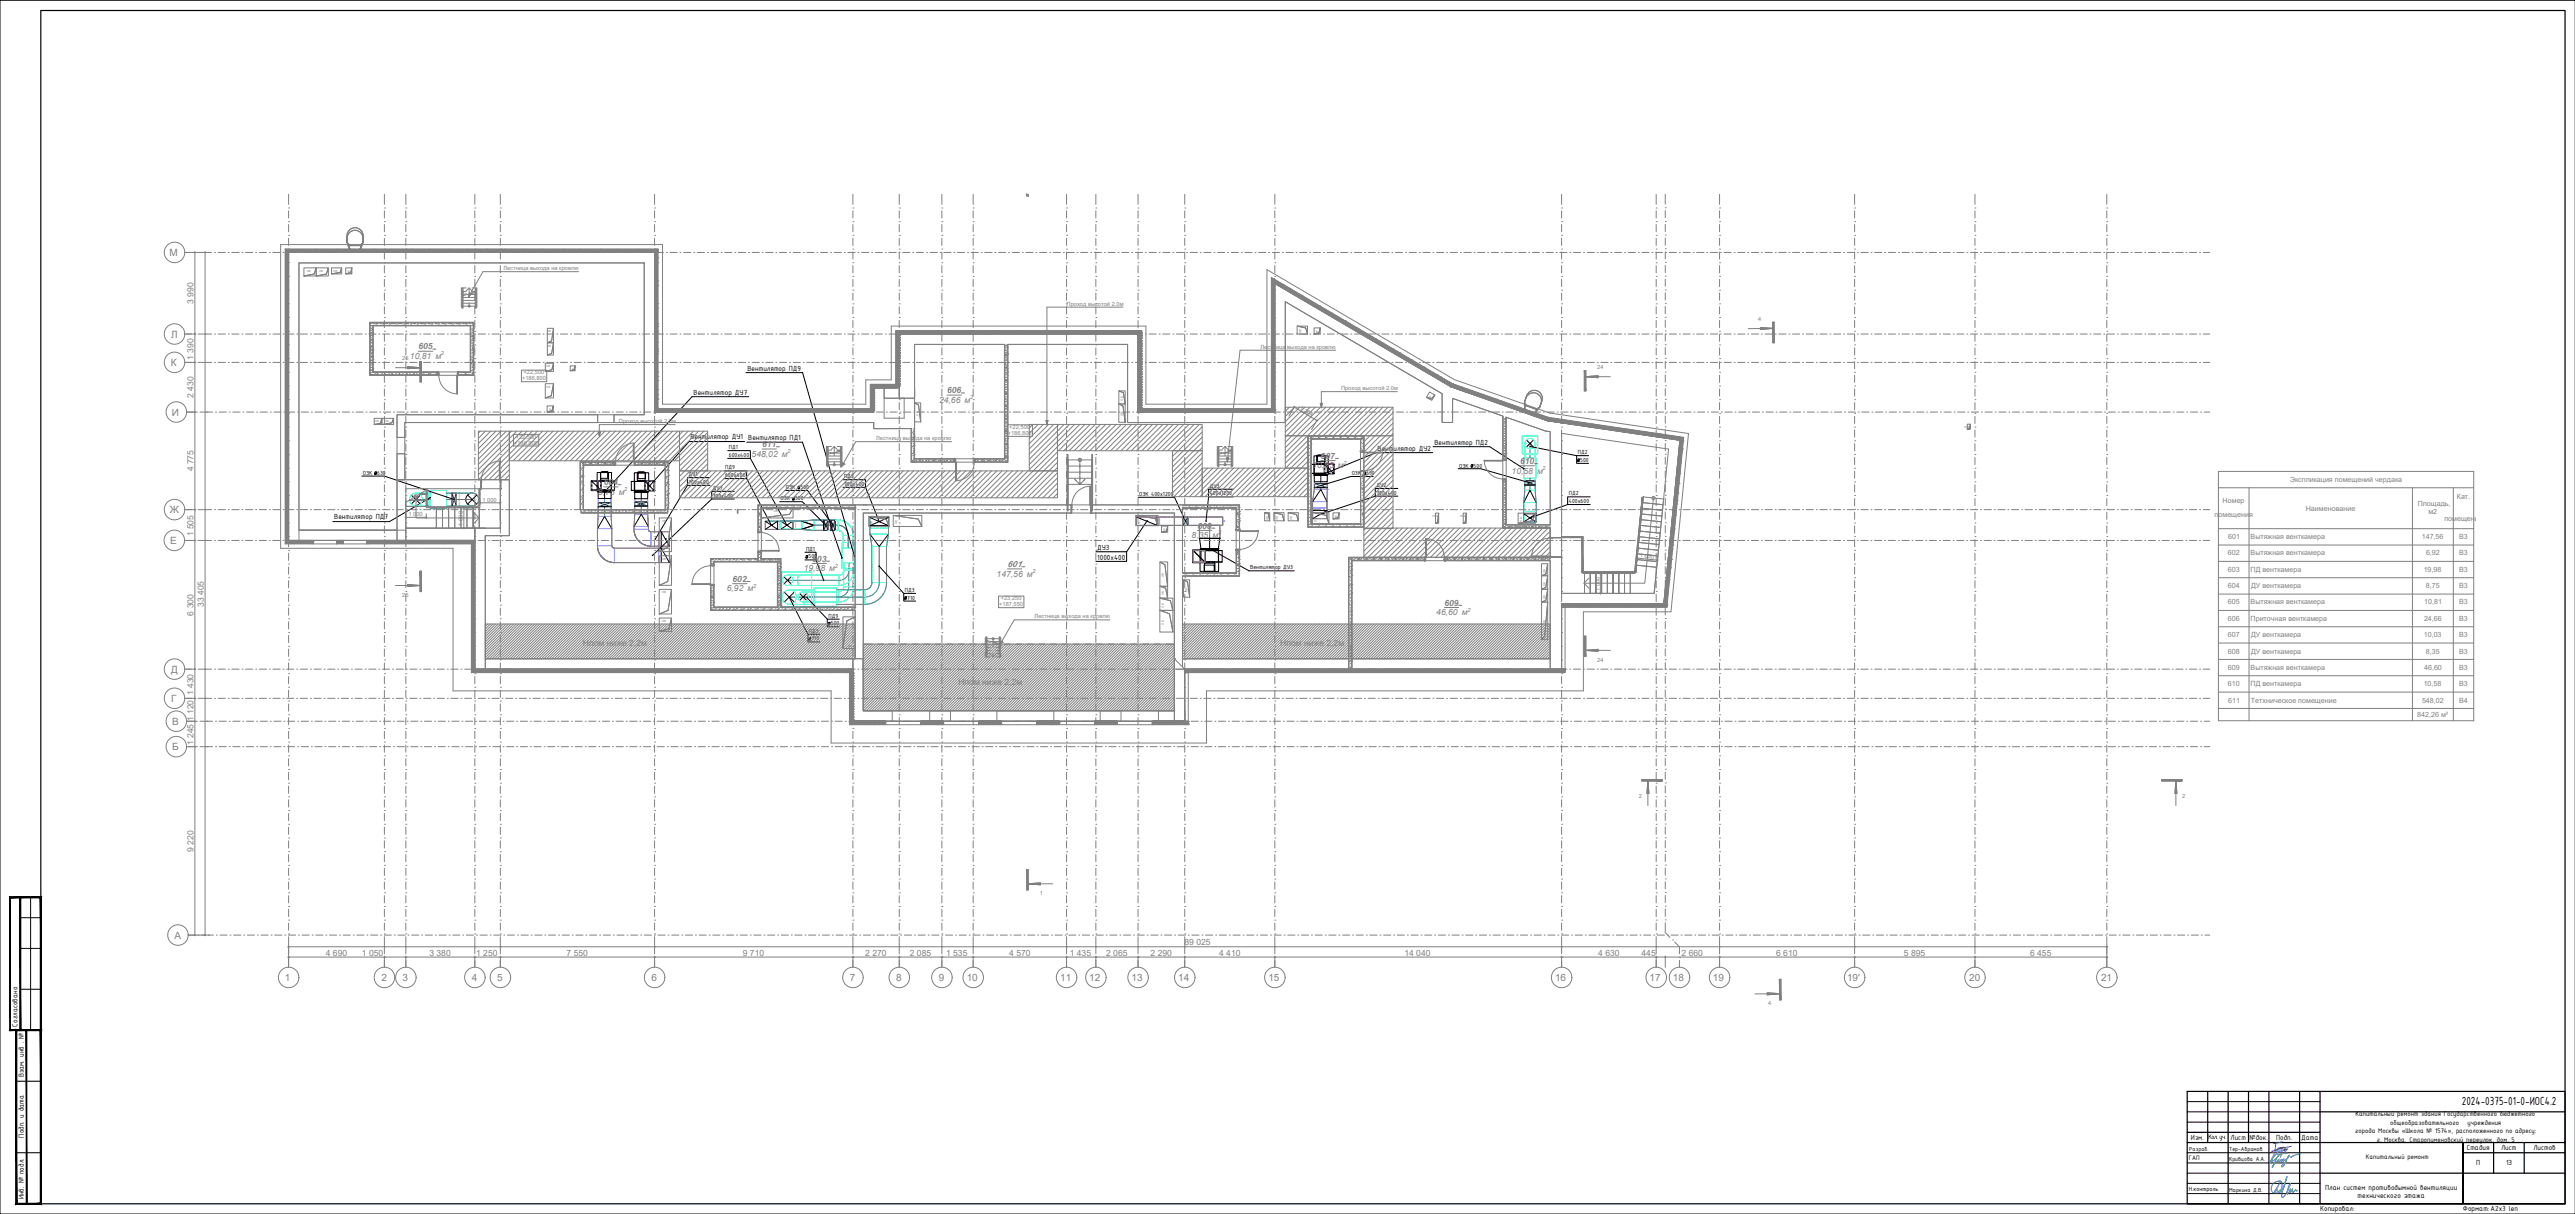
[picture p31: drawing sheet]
<svg xmlns="http://www.w3.org/2000/svg" width="1261mm" height="594mm" viewBox="0 0 1261 594" stroke-linecap="round" stroke-linejoin="round" font-family="sans-serif">
<defs><g id="words">
<text font-size="6.2" x="1205" y="541">2024-0375-01-0-ИОС4.2</text>
<g font-size="4.9" fill="#808080">
<text x="83" y="125">М</text>
<text x="84" y="165">Л</text>
<text x="84" y="179">К</text>
<text x="84" y="203">И</text>
<text x="83" y="251">Ж</text>
<text x="83" y="266">Е</text>
<text x="84" y="329">Д</text>
<text x="84" y="344">Г</text>
<text x="84" y="355">В</text>
<text x="84" y="367">Б</text>
<text x="86" y="459">А</text>
<text x="139" y="480">1</text>
<text x="187" y="480">2</text>
<text x="197" y="480">3</text>
<text x="231" y="480">4</text>
<text x="243" y="480">5</text>
<text x="319" y="480">6</text>
<text x="416" y="480">7</text>
<text x="439" y="480">8</text>
<text x="460" y="480">9</text>
<text x="473" y="480">10</text>
<text x="519" y="480">11</text>
<text x="533" y="480">12</text>
<text x="554" y="480">13</text>
<text x="577" y="480">14</text>
<text x="621" y="480">15</text>
<text x="761" y="480">16</text>
<text x="808" y="480">17</text>
<text x="819" y="480">18</text>
<text x="839" y="480">19</text>
<text x="904" y="480">19'</text>
<text x="964" y="480">20</text>
<text x="1029" y="480">21</text>
</g>
<g font-size="4.2" fill="#808080">
<text x="95" y="149" transform="rotate(-90 95 149)">3 990</text>
<text x="205" y="171">605</text>
<text x="95" y="176" transform="rotate(-90 95 176)">1 390</text>
<text x="201" y="176">10,81 м</text>
<text x="95" y="195" transform="rotate(-90 95 195)">2 430</text>
<text x="460" y="197">24,66 м</text>
<text x="464" y="192">606</text>
<text x="373" y="219">611</text>
<text x="368" y="224">548,02 м</text>
<text x="647" y="225">607</text>
<text x="744" y="227">610</text>
<text x="95" y="231" transform="rotate(-90 95 231)">4 775</text>
<text x="643" y="229">10,03</text>
<text x="655" y="229">м</text>
<text x="740" y="232">10,58</text>
<text x="753" y="232">м</text>
<text x="296" y="237">604</text>
<text x="293" y="242">8,75 м</text>
<text x="95" y="263" transform="rotate(-90 95 263)">1 505</text>
<text x="583" y="263">8,35</text>
<text x="586" y="259">608</text>
<text x="594" y="263">м</text>
<text x="398" y="275">603</text>
<text x="394" y="280">19,98 м</text>
<text x="493" y="278">601</text>
<text x="359" y="285">602</text>
<text x="488" y="282">147,56 м</text>
<text x="356" y="289">6,92 м</text>
<text x="100" y="297" transform="rotate(-90 100 297)">33 405</text>
<text x="707" y="296">609</text>
<text x="95" y="301" transform="rotate(-90 95 301)">6 300</text>
<text x="703" y="301">46,60 м</text>
<text x="285" y="316">Hпом ниже 2,2м</text>
<text x="627" y="316">Hпом ниже 2,2м</text>
<text x="469" y="335">Hпом ниже 2,2м</text>
<text x="95" y="340" transform="rotate(-90 95 340)">1 430</text>
<text x="95" y="353" transform="rotate(-90 95 353)">1 120</text>
<text x="95" y="365" transform="rotate(-90 95 365)">1 245</text>
<text x="95" y="417" transform="rotate(-90 95 417)">9 220</text>
<text x="160" y="468">4 690</text>
<text x="177" y="468">1 050</text>
<text x="210" y="468">3 380</text>
<text x="233" y="468">1 250</text>
<text x="277" y="468">7 550</text>
<text x="364" y="468">9 710</text>
<text x="424" y="468">2 270</text>
<text x="445" y="468">2 085</text>
<text x="463" y="468">1 535</text>
<text x="494" y="468">4 570</text>
<text x="524" y="468">1 435</text>
<text x="542" y="468">2 065</text>
<text x="563" y="468">2 290</text>
<text x="580" y="463">89 025</text>
<text x="597" y="468">4 410</text>
<text x="688" y="468">14 040</text>
<text x="783" y="468">4 630</text>
<text x="804" y="468">445</text>
<text x="823" y="468">2 660</text>
<text x="870" y="468">6 610</text>
<text x="932" y="468">5 895</text>
<text x="994" y="468">6 455</text>
</g>
<g font-size="3.9">
<text x="366" y="181">Вентилятор ПД9</text>
<text x="340" y="193">Вентилятор ДУ7</text>
<text x="338" y="215">Вентилятор ДУ1 Вентилятор ПД1</text>
<text x="675" y="220">Вентилятор ДУ2</text>
<text x="702" y="218">Вентилятор ПД2</text>
<text x="164" y="254">Вентилятор ПД7</text>
<text x="537" y="269">ДУ3</text>
<text x="537" y="274">1000x400</text>
<text x="9" y="502" transform="rotate(-90 9 502)">Согласовано</text>
<text x="12" y="527" transform="rotate(-90 12 527)">Взам. инв . №</text>
<text x="12" y="557" transform="rotate(-90 12 557)">Подп. и дата</text>
<text x="1073" y="558">Изм.</text>
<text x="1092" y="558">Лист</text>
<text x="1101" y="558">№док.</text>
<text x="1114" y="558">Подп.</text>
<text x="1127" y="558">Дата</text>
<text x="1208" y="563">Стадия</text>
<text x="1225" y="563">Лист</text>
<text x="1240" y="563">Листов</text>
<text x="1212" y="570">П</text>
<text x="1227" y="570">13</text>
<text x="12" y="587" transform="rotate(-90 12 587)">Инв. № подл.</text>
<text x="1139" y="582">План систем противодымной вентиляции</text>
<text x="1154" y="586">технического этажа</text>
<text x="1136" y="593">Копировал:</text>
<text x="1206" y="593">Формат:А2х3 len</text>
</g>
<g font-size="3.6">
<text x="1153" y="546">Капитальный ремонт здания Государственного бюджетного</text>
<text x="1170" y="550">общеобразовательного</text>
<text x="1208" y="550">учреждения</text>
<text x="1081" y="557">Кол. уч.</text>
<text x="1153" y="554">города Москвы «Школа № 1574», расположенного по адресу:</text>
<text x="1164" y="559">г. Москва, Старопименовский переулок, дом. 5</text>
<text x="1158" y="567">Капитальный ремонт</text>
</g>
<g font-size="3.5" fill="#808080">
<text x="1121" y="236">Экспликация помещений чердака</text>
<text x="1203" y="244">Кат.</text>
<text x="1088" y="246">Номер</text>
<text x="1129" y="250">Наименование</text>
<text x="1184" y="248">Площадь,</text>
<text x="1189" y="252">м2</text>
<text x="1084" y="253">помещения</text>
<text x="1197" y="255">помещения</text>
<text x="1091" y="264">601</text>
<text x="1102" y="264">Вытяжная венткамера</text>
<text x="1186" y="264">147,56</text>
<text x="1204" y="264">В3</text>
<text x="1091" y="272">602</text>
<text x="1102" y="272">Вытяжная венткамера</text>
<text x="1188" y="272">6,92</text>
<text x="1204" y="272">В3</text>
<text x="1091" y="280">603</text>
<text x="1102" y="280">ПД венткамера</text>
<text x="1187" y="280">19,98</text>
<text x="1204" y="280">В3</text>
<text x="1091" y="288">604</text>
<text x="1102" y="288">ДУ венткамера</text>
<text x="1188" y="288">8,75</text>
<text x="1204" y="288">В3</text>
<text x="1091" y="296">605</text>
<text x="1102" y="296">Вытяжная венткамера</text>
<text x="1187" y="296">10,81</text>
<text x="1204" y="296">В3</text>
<text x="1091" y="304">606</text>
<text x="1102" y="304">Приточная венткамера</text>
<text x="1187" y="304">24,66</text>
<text x="1204" y="304">В3</text>
<text x="1091" y="312">607</text>
<text x="1102" y="312">ДУ венткамера</text>
<text x="1187" y="312">10,03</text>
<text x="1204" y="312">В3</text>
<text x="1091" y="320">608</text>
<text x="1102" y="320">ДУ венткамера</text>
<text x="1188" y="320">8,35</text>
<text x="1204" y="320">В3</text>
<text x="1091" y="328">609</text>
<text x="1102" y="328">Вытяжная венткамера</text>
<text x="1187" y="328">46,60</text>
<text x="1204" y="328">В3</text>
<text x="1091" y="336">610</text>
<text x="1102" y="336">ПД венткамера</text>
<text x="1187" y="336">10,58</text>
<text x="1204" y="336">В3</text>
<text x="1091" y="344">611</text>
<text x="1102" y="344">Тетхническое помещение</text>
<text x="1186" y="344">548,02</text>
<text x="1204" y="344">В4</text>
<text x="1184" y="351">842,26 м²</text>
</g>
<text font-size="3.4" x="1072" y="568">ГАП</text>
<text font-size="3.3" x="1072" y="583">Н.контроль</text>
<g font-size="3.1">
<text x="357" y="220">ПД1</text>
<text x="357" y="224">600x400</text>
<text x="773" y="222">ПД2</text>
<text x="774" y="226">500</text>
<text x="178" y="232">ОЗК</text>
<text x="185" y="232">630</text>
<text x="337" y="233">ДУ1</text>
<text x="355" y="230">ПД9</text>
<text x="355" y="233">600x400</text>
<text x="662" y="233">ОЗК</text>
<text x="669" y="233">630</text>
<text x="714" y="229">ОЗК</text>
<text x="722" y="229">500</text>
<text x="337" y="237">700x400</text>
<text x="349" y="240">ДУ7</text>
<text x="385" y="239">ОЗК</text>
<text x="392" y="239">500</text>
<text x="413" y="234">ПД3</text>
<text x="413" y="238">900x400</text>
<text x="592" y="239">ДУ3</text>
<text x="674" y="238">ДУ2</text>
<text x="349" y="243">700x400</text>
<text x="382" y="245">ОЗК</text>
<text x="389" y="245">500</text>
<text x="558" y="243">ОЗК 400x1200</text>
<text x="592" y="242">400x1200</text>
<text x="674" y="242">700x400</text>
<text x="768" y="242">ПД2</text>
<text x="768" y="246">400x600</text>
<text x="395" y="270">ПД1</text>
<text x="396" y="273">500</text>
<text x="612" y="279">Вентилятор ДУ3</text>
<text x="443" y="290">ПД3</text>
<text x="444" y="293">710</text>
<text x="406" y="302">ПД9</text>
<text x="407" y="306">500</text>
<text x="396" y="310">ПД3</text>
<text x="397" y="313">710</text>
<text x="1072" y="563">Разраб.</text>
<text x="1091" y="563">Тер-Абрамов</text>
<text x="1091" y="568">Кривцова А.А.</text>
<text x="1091" y="583">Маркина Д.В.</text>
</g>
<g font-size="2.8" fill="#808080">
<text x="246" y="132">Лестница выхода на кровлю</text>
<text x="522" y="150">Проход высотой 2.0м</text>
<text x="861" y="157">4</text>
<text x="216" y="174">2</text>
<text x="617" y="171">Лестница выхода на кровлю</text>
<text x="197" y="176">25</text>
<text x="256" y="186">+186,800</text>
<text x="256" y="183">+22,500</text>
<text x="782" y="181">24</text>
<text x="657" y="191">Проход высотой 2.0м</text>
<text x="475" y="195">2</text>
<text x="636" y="200" transform="rotate(30 636 200)">1 284</text>
<text x="303" y="207">Проход высотой 2.0м</text>
<text x="494" y="210">+22,500</text>
<text x="253" y="215">+22,500</text>
<text x="429" y="215">Лестница выхода на кровлю</text>
<text x="493" y="213">+186,800</text>
<text x="252" y="218">+186,800</text>
<text x="386" y="222">2</text>
<text x="658" y="227">2</text>
<text x="755" y="230">2</text>
<text x="236" y="246">1 000</text>
<text x="306" y="240">2</text>
<text x="200" y="253">1 000</text>
<text x="227" y="257" transform="rotate(-90 227 257)">1 000</text>
<text x="596" y="262">2</text>
<text x="803" y="273" transform="rotate(6 803 273)">1 000</text>
<text x="409" y="278">2</text>
<text x="506" y="280">2</text>
<text x="369" y="288">2</text>
<text x="197" y="292">25</text>
<text x="490" y="294">+23,250</text>
<text x="783" y="289" transform="rotate(-90 783 289)">1 000</text>
<text x="489" y="297">+187,550</text>
<text x="718" y="299">2</text>
<text x="507" y="303">Лестница выхода на кровлю</text>
<text x="782" y="324">24</text>
<text x="802" y="390">2</text>
<text x="1068" y="390">2</text>
<text x="509" y="438">1</text>
<text x="866" y="492">4</text>
</g>
<g font-size="1.4" fill="#808080">
<text x="150" y="133">ОВ</text>
<text x="156" y="133">ОВ</text>
<text x="163" y="133">ОВ</text>
<text x="171" y="134" transform="rotate(-90 171 134)">ВК</text>
<text x="268" y="163">ОВ</text>
<text x="637" y="163" transform="rotate(-90 637 163)">ОВ</text>
<text x="645" y="163" transform="rotate(-90 645 163)">ВК</text>
<text x="268" y="170">ОВ</text>
<text x="267" y="180">ОВ</text>
<text x="281" y="182" transform="rotate(-90 281 182)">ВК</text>
<text x="267" y="190">ОВ</text>
<text x="550" y="196" transform="rotate(-90 550 196)">ОВ</text>
<text x="700" y="195" transform="rotate(-60 700 195)">ВК</text>
<text x="270" y="202" transform="rotate(-90 270 202)">ВК</text>
<text x="450" y="203" transform="rotate(-90 450 203)">ОВ</text>
<text x="550" y="204" transform="rotate(-90 550 204)">ОВ</text>
<text x="184" y="207">ОВ</text>
<text x="188" y="207">ОВ</text>
<text x="962" y="209">ЭОМ</text>
<text x="379" y="250">ОВ</text>
<text x="324" y="255">ОВ</text>
<text x="427" y="257" transform="rotate(-90 427 257)">ОВ</text>
<text x="439" y="257" transform="rotate(-90 439 257)">ОВ</text>
<text x="558" y="256" transform="rotate(-89 558 256)">ОВ</text>
<text x="621" y="254" transform="rotate(-90 621 254)">ОВ</text>
<text x="626" y="254" transform="rotate(-90 626 254)">ОВ</text>
<text x="633" y="254" transform="rotate(-90 633 254)">ОВ</text>
<text x="645" y="255" transform="rotate(-89 645 255)">ОВ</text>
<text x="655" y="254" transform="rotate(-90 655 254)">ВК</text>
<text x="701" y="253">ЭОМ</text>
<text x="715" y="253">ЭОМ</text>
<text x="745" y="255" transform="rotate(-90 745 255)">ОВ</text>
<text x="571" y="260" transform="rotate(-90 571 260)">ВК</text>
<text x="324" y="274">ОВ</text>
<text x="757" y="280" transform="rotate(-90 757 280)">ОВ</text>
<text x="570" y="283" transform="rotate(-90 570 283)">ОВ</text>
<text x="757" y="287" transform="rotate(-90 757 287)">ОВ</text>
<text x="324" y="290">ОВ</text>
<text x="570" y="291" transform="rotate(-90 570 291)">ОВ</text>
<text x="581" y="290" transform="rotate(-90 581 290)">ОВ</text>
<text x="757" y="293" transform="rotate(-90 757 293)">ОВ</text>
<text x="570" y="297" transform="rotate(-89 570 297)">ОВ</text>
<text x="324" y="304">ОВ</text>
<text x="570" y="306" transform="rotate(-90 570 306)">ОВ</text>
<text x="757" y="305" transform="rotate(-90 757 305)">ОВ</text>
<text x="417" y="315" transform="rotate(-180 417 315)">ОВ</text>
</g>
</g></defs>
<!-- layer: V361- -3601-E1- -->
<g fill="none" stroke="#f0f" stroke-width=".49">
<path d="M290 235h4v5h-4zM316 236h4v4h-4zM644 239l-1 2M644 239h3M644 236h.1M644 237h.1M647 239h.1M647 239h1M648 239h2M649 227h4v5h-4zM650 239h.1M650 239v3"/>
<path d="M650 236h.1M650 237h.1M293 259v4M293 259h3M293 258v1M293 256v1M293 253v3M293 253h.1M293 252v1M293 251v1M293 251h.1M293 250h.1"/>
<path d="M293 249h.1M293 248v1M293 246h.1M293 245h.1M293 244v1M293 253h3M296 253h.1M296 253h1M296 259h.1M296 259h1M297 259h.1M297 253h1"/>
<path d="M298 259h.1M298 253h.1M298 253h1M298 259h2M299 253v2M299 253h.1M299 252v1M299 251v1M299 251h.1M299 250h.1M299 249h.1M299 248v1"/>
<path d="M299 246h.1M299 245h.1M299 244v1M299 255v1M299 256v1M299 258l1 1M300 259v4M310 259l1 2M311 257h-1M311 257h.1M311 255v1M311 256v1"/>
<path d="M311 254v1M311 253v1M311 252h.1M311 252h1M311 251v1M311 250v1M311 249v1M311 248v1M311 245h.1M311 244h.1M311 245v1M311 249h.1"/>
<path d="M311 250h.1M311 251h.1M311 259h-1M311 258h-1v1M311 259h.1M311 258h.1M311 259h1M311 258h1M312 252h3M312 259h.1M312 258h.1M312 259h1"/>
<path d="M312 258h1M313 259h.1M313 258h.1M313 259h5M313 258h3a1.3 1.3 0 0 1 1 0 1.3 1.3 0 0 1 1 1M315 252h.1M316 252h1M317 252h.1M317 251v1M317 250v1M317 249v1M317 248v1"/>
<path d="M317 245h.1M317 244h.1M317 245v1M317 249h.1M317 250h.1M317 251h.1M317 253v2M317 255v1M317 256v1M317 257h.1M318 259v1M318 260h.1"/>
<path d="M557 257h.1M557 256h.1M557 253v3M557 253h.1M557 257h2M557 253h2M560 257h.1M560 253h.1M560 257h2M560 253h2M562 257h.1M562 253h.1"/>
<path d="M563 257h.1M563 253h.1M563 257h2M563 253h2M565 257h.1M565 253h.1M566 257h2M566 253h1a.8 .8 0 0 1 1 0 .8 .8 0 0 1 0 1v2M568 256h.1M568 257h.1M568 253h2M568 257h2"/>
<path d="M570 253h1M570 257h1M571 253h.1M571 257h.1M571 253h1M571 257h1M572 253h.1M572 257h.1M572 253h1M572 257h1M573 253h.1M573 257h.1"/>
<path d="M574 253h4M574 257h4M578 253h.1M578 257h.1M578 253h1M578 257h1M579 253h.1M579 257h.1M582 253h1M582 257h1M584 253h.1M584 257h.1"/>
<path d="M584 253h1M584 257h1M585 253h.1M585 257h.1M585 253h1M585 257h1M586 253h.1M586 257h.1M586 253h5M586 257h1M587 257v1M587 258v5"/>
<path d="M587 257h.1M587 258h.1M587 257h1M588 257h1M589 257h.1M590 257h.1M590 257h1M591 257h.1M592 253h.1M592 257h.1M592 256v1zM592 253h1"/>
<path d="M592 257h1M593 253h.1M593 253h1M593 257h1M594 253h.1M594 253h5v4h-12M594 257h.1M595 257h.1M595 257h1M596 257h1M597 257h.1M597 257v1"/>
<path d="M597 258v5M597 258h.1M599 255h1zM643 252v2M643 251v1M643 250v1M643 246h.1M643 246v1M643 247v2M643 247h.1M643 245v1M643 249v1"/>
<path d="M643 249h.1M643 244v1M643 244h.1M643 242v2M643 241v1M644 254h.1M644 249h.1M644 246h.1M644 254h1M644 249h1M644 246h1M645 254h.1"/>
<path d="M645 249h.1M645 246h.1M645 254h1M645 249h1M645 246h1M646 254h.1M646 249h.1M646 246h.1M646 254h1M646 249h1M646 246h1M647 254h.1"/>
<path d="M647 249h.1M647 246h.1M647 249h3M647 246h3M650 249v1M650 250v1M650 251v1M650 252v1a1.2 1.2 0 0 1-1 1 1.2 1.2 0 0 1-1 0h-1M650 246h.1M650 246v1M650 247v2M650 247h.1"/>
<path d="M650 244v2M650 242v2M293 266v1h3M293 263v1M293 264v1M293 265h.1M293 263h.1M293 264h.1M293 268h.1M293 268v2M293 270h.1M293 270v1"/>
<path d="M293 271h.1M293 271l1 1M295 272h.1M295 272v1M295 273h.1M296 273l1 1M296 267h.1M296 267h1M297 274h.1M297 267h.1M297 274l3 1M298 267h.1"/>
<path d="M300 266v1h-2M300 263v1M300 264v1M300 265h.1M300 263h.1M300 264h.1M300 267h.1M300 267l1 1M300 275h1M301 268h.1M301 268v1M301 269v1"/>
<path d="M301 270h.1M301 271h.1M301 271v1M301 272v3h-1M301 272h.1M301 275h1M301 268h1M302 275h.1M302 268h.1M302 275h5M302 268h5M308 275h.1"/>
<path d="M308 268h.1M308 275h1M308 268h1M309 275h.1M309 268h.1M309 275h1M309 268h1M310 275h.1M310 268h.1M310 275h5M310 268h5M311 261v2"/>
<path d="M312 263l1 2M313 265l1 1M314 266l2 1M315 275h.1M315 268h.1M316 275h.1M316 268h.1M316 267h.1M316 275h1M316 268h1M317 267h1M317 275h.1"/>
<path d="M317 268h.1M317 275h1M317 268h1M318 275h.1M318 268h.1M318 275h4M318 268h4M318 260h1M318 267h1M319 260h3M319 260v5M319 267h3"/>
<path d="M319 265h.1M319 266h.1M319 267h.1M319 267h-1M322 267h1M322 260h.1M322 260h1M322 267h.1M322 266h.1M322 265h.1M322 260v5M322 268h1"/>
<path d="M322 272v2a.9 .9 0 0 0 0 1 .9 .9 0 0 0 1 0M322 271v1M322 271h.1M322 270h.1M322 269v1M322 268v1M322 272h.1M324 260h.1M324 267h.1M324 268h.1M324 275h.1M325 260h3"/>
<path d="M325 267h3M325 268h3M325 275h3M328 260v5M328 268v1M328 265h.1M328 266h.1M328 267h.1M328 269v1M328 270h.1M328 271h.1M328 271v1"/>
<path d="M328 272v3M328 272h.1M584 269h6v6h-6zM587 263h.1M597 263h.1"/>
</g>
<g fill="none" stroke="#000" stroke-width=".49">
<path d="M289 235h5v5h-5zM290 235l4 5M290 240h.1M290 235h.1M290 240h11M290 235h11M290 235h4v5h-4zM290 235v1M290 237v1M290 239v1M292 235h.1M292 240h.1"/>
<path d="M292 238h.1M293 240h.1M293 240h6zM293 235v5M294 235h2M294 231h-2l1 9M294 231h5v9M294 235h1h3M294 231h4v4h-4zM294 240h.1M294 235h.1M294 235v1"/>
<path d="M294 237v1M294 239v1M296 235h5v5h-7M298 231v3zM298 235h.1M298 231h-3h-1v3h4v-3h-4M299 235h.1M299 240v1h-6v-1M299 240h.1M299 235v5M309 236h11M311 236h.1"/>
<path d="M311 236v4M312 231h1h3h-4v4h4M312 231h-1v9M312 231h4M312 236h.1M314 236h1M316 235h5v5h-5zM316 236l4 4M316 236h.1M316 237v1M316 239v1M316 231v4l-1 1h-2l-1-1"/>
<path d="M316 231h-4v3v-3v3h4M316 231v3M316 231h2v9h-7M316 236h-7v4h5M317 236h.1M317 236v5h-6v-1M318 236h.1M318 238h.1M320 236h.1M320 236h-4v4h4M320 236v4M642 227h11"/>
<path d="M642 232h11M643 233h7M644 232h6zM644 233h6v3h-6zM644 227h.1M644 227v5M645 223h4h-4v4h4M645 223h-2v9h1M645 223h4M645 227h.1M647 227h.1M647 233v3"/>
<path d="M648 227h5v5h-5zM649 227l4 5M649 223v4h-1h-3M649 223h-4v3v-3v3h4M649 227h.1M649 223v3M649 227v1M649 229v1M649 231v1M649 223h1v9h-6M649 227h-7v5h5M650 227h.1"/>
<path d="M650 227v6h-6v-1M650 232h.1M650 227h1M650 232h1M651 229h.1M652 227h1M652 232h1M653 227h.1M653 232h.1M653 227h-4v5h4M653 227v5M293 259l3-6 4 6"/>
<path d="M293 241h7M293 241h6v3h-6zM293 240h6M296 241v3M309 240h11M310 258l4-6 3 6M311 241h6M311 240h6zM311 241h6v3h-6zM314 241v3M317 240h.1M318 240h.1"/>
<path d="M320 240h.1M557 253l10 4v-4M562 255h.1M643 246l4-7 3 7M643 250h7l-7 4M646 252h.1M324 267v-7l4 7M324 275v-7l4 7M326 264h.1M326 272h.1M584 269h6v6h-6zM584 275h14"/>
<path d="M584 269h14M584 275h.1M584 269h.1M584 269h6v6h-6M584 269v6M584 269l6 6M587 272h.1M587 263h10M587 263h10v5h-9zM588 268h9M588 269h.1M588 269v11h2"/>
<path d="M588 269h9M588 269h9zM588 275h.1M590 275h.1M590 269h.1M590 277h5v3v-3v3h-5M590 276l1-1h3l1 1M590 280v-4h5v4h-5h1h4M590 277v3M590 280h5M592 275h.1M592 269h6v6h-8"/>
<path d="M592 263v5M595 275h.1M597 275h.1M597 269v-1h-9v7M597 269h.1M597 269v6M597 275v5h-2"/>
</g>
<path d="M644 239l-1 7v8h7v-15M293 248v5a53 53 0 0 0 0 16 8 8 0 0 0 8 6h27v-7h-28v-1l-1-19M311 248l-1 10a8 8 0 0 0 9 9h9v-7h-9l-1-1M317 248v11M579 253h-23v4h23M582 253h17v4h-17M584 269h6v6h-6zM587 263v-6h10v6" fill="none" stroke="#808080" stroke-width=".49"/>
<path d="M647 236v1M647 239h.1M296 244v2M296 248v5M314 244v2M314 248v4M592 257v6" fill="none" stroke="#0f0" stroke-width=".49"/>
<!-- layer: V364- -3601-E1-1 -->
<g fill="none" stroke="#003972" stroke-width=".49">
<path d="M644 237h6v2h-6zM646 238l-2 1h6l-3-1M650 237h-6l2 1M650 237l-3 1M293 246h6v2h-6zM296 247l-3 1h6l-2-1M299 246h-6l3 1M299 246l-2 1M311 246h6v2h-6zM314 247l-3 1h6l-3-1M317 246h-6h3M317 246h-3"/>
<circle cx="647" cy="238" r=".2"/>
<circle cx="296" cy="247" r=".2"/>
<circle cx="314" cy="247" r=".2"/>
</g>
<path d="M644 239h6M293 248h6M311 248h6" fill="none" stroke="#000" stroke-width=".49"/>
<!-- layer: V361-T3601-E1- -->
<g fill="none" stroke="#000" stroke-width=".49">
<path d="M367 194h-28l-43 47M365 216h-28l-19 22M318 238h.1M337 238l-16 26M348 234h-11v4h11M604 239h-12v4h12M647 232v1M684 239h-11v4M702 222h-28l-27 11M296 241h.1M348 244l-29 28M360 240h-12v4h12"/>
<path d="M562 255l-10 15h-15M590 255h1M592 243l-1 12M684 243h-11l-27 9M319 272h1M321 264h.1M552 270v5h-15M592 268l20 11h22M592 268v1"/>
</g>
<!-- layer: V361- -3601-A- -->
<g fill="none" stroke="#0ff" stroke-width=".49">
<path d="M747 219v2M747 218h.1M747 217v1M747 217h.1M752 219v2M752 218h.1M752 217v1M752 217h.1M747 240h.1M747 239v1M747 238v1M747 237v1"/>
<path d="M747 223v1M747 222v1M747 222h.1M747 234v1M747 221h.1M747 223h.1M747 238h.1M747 239h.1M747 240h3M747 222h3M750 240h1M750 222h1"/>
<path d="M751 240h.1M751 222h.1M751 240h1M751 222h1M752 240h.1M752 222h.1M752 239v1M752 238v1M752 237v1M752 223v1M752 222v1M752 234v1"/>
<path d="M752 221h.1M752 223h.1M752 238h.1M752 239h.1M204 241h3M204 248h3M207 241h.1M207 248h.1M207 241h1M207 248h1M208 241h.1M208 248h.1"/>
<path d="M209 241h1M209 248h1M210 241h.1M210 241v1M210 242v1M210 243v1M210 244v1M210 245v3M210 248h.1M210 243h.1M210 244h.1M210 245h.1"/>
<path d="M210 241h1M210 248h1M211 241h.1M211 248h.1M219 248h.1M219 241h.1M219 248h1M219 241h1M220 241h.1M220 248h.1M220 248h1M220 241h1"/>
<path d="M223 248h2M223 241h2M225 246v2M225 246h.1M225 244v2M225 242v2M225 242h.1M225 241h.1M225 241h2M225 248h2M225 244h.1M228 241h.1"/>
<path d="M228 248h.1M229 241h1M229 248h1M230 241h.1M230 248h.1M231 241h.1M231 248h.1M232 241h.1M232 241l1 1M233 242h.1M233 242l1 1M234 243h.1"/>
<path d="M234 243v1M234 246l-1 1-1 1M234 245v1M234 244v1M234 244h.1M376 255a.8 .8 0 0 0-1 0 .8 .8 0 0 0 0 1v2a1 1 0 0 0 0 1 1 1 0 0 0 1 0M376 259h1M376 255h1M377 259h1M377 255h1M378 259h1M378 255h1"/>
<path d="M379 259h2M379 255h2M382 259h.1M382 255v4M382 255h.1M382 259h1M382 255h1M383 259h.1M383 255h.1M383 259h1M383 255h1M384 255h.1"/>
<path d="M384 259h.1M385 255h.1M385 259h.1M385 259h-1M385 255h-1M385 259h1M385 255h1M386 255h.1M386 259h.1M386 259h1zM386 255h1zM387 255h1"/>
<path d="M387 259h1M388 255h.1M388 259h.1M388 259h1M388 255h1M389 259h.1M389 255h.1M389 259h1M389 255h1M390 255v4M390 255h.1M390 259h.1"/>
<path d="M390 255h1M390 259h1M391 255h1M391 259h1M391 255h.1M391 259h.1M392 255h1M392 259h1M392 255h.1M392 259h.1M392 255v4M393 255v4"/>
<path d="M393 255h.1M393 259h-1M393 259h.1M393 259h3M393 259h1M393 255h-1M394 255h-1M394 255h.1M394 259h.1M394 259h1M395 255h-1M395 255h.1"/>
<path d="M395 259h.1M395 259h1M395 255h1M396 255h-1M396 259h1M396 255h.1M397 259h.1M397 255h-1M397 255h.1M397 259l1 1M397 259h1M398 255h-1"/>
<path d="M398 255h.1M398 259h.1M398 260h.1M398 260h3M398 255h3M398 259v1M398 256v3M398 256h.1M398 255v1M398 255h1M398 259l1 1M399 259v1"/>
<path d="M399 255v4M399 260h3h-1M399 255h3h-1M401 255h.1M401 260h.1M402 260h1M402 255h1M402 255h.1M402 260h.1M403 255h.1M403 260h.1M404 260h-1"/>
<path d="M404 255h-1M404 255h.1M404 260h.1M405 260h1M405 255h1M407 260h.1M407 255h.1M407 255h-1M407 260h-1M407 260h2M407 255h2M409 260h.1"/>
<path d="M409 255h.1M409 260h1M409 255h1M410 259l1 1M410 260h1M410 255h1M410 256v4M410 256h.1M410 255h.1M410 255v1M411 255h-1v4M411 260h.1"/>
<path d="M411 255h.1M411 255h1M411 260h1M412 255h.1M412 260h.1M412 255h1M413 255h.1M413 255h1M414 255h.1M414 255v1M414 256h.1M414 256h1"/>
<path d="M415 256v1M415 256h.1M415 257h1M416 257h.1M416 257v1M416 258h1M417 258h.1M417 258v1M417 259h.1M417 259v1M417 260h1M426 258v1"/>
<path d="M426 257h.1M426 254v2M426 253v1M426 259v2M426 259h.1M426 253h.1M426 253h1M426 259h1M427 253h.1M427 259h.1M427 253h5M427 259h5"/>
<path d="M432 253h.1M432 259h.1M433 253h.1M433 259h.1M433 253h1M433 259h1M434 253h.1M434 259h.1M434 253h1M434 259h1M435 253h.1M435 259h.1"/>
<path d="M435 253v1M435 254v2M435 257h.1M435 258v3M746 253v2h1M746 252v1M746 251v1M746 250v1M746 246v3M746 249v1M746 250h.1M746 246h1"/>
<path d="M746 249h.1M746 246h.1M746 243v2M746 242v1M747 241l-1 1M747 250h-1M747 255h5M747 250h5M747 246h5M752 241v1M752 255h.1M752 250h.1"/>
<path d="M752 246h.1M752 242v1M752 243v2M752 250v1M752 251v1M752 252v1M752 253v2M752 246v3M752 249v1M752 249h.1M412 260v1M412 261h.1"/>
<path d="M412 261h1M413 261h.1M413 261v1M413 265h.1M413 262v1M413 262h.1M413 262h1M413 268h.1M413 265v3M413 262v2M413 264v1M413 264h.1"/>
<path d="M413 280h.1M413 278v2M413 278h.1M413 275v3M413 278v1M413 279v1M413 279h1M413 279h.1M414 262h.1M414 262h1M415 279h.1M415 262h.1"/>
<path d="M415 279h2M415 262h1M416 262h.1M416 262h1M417 279h.1M417 279h1M417 262h.1M417 262h1M418 262h.1M418 260h.1M418 260v1M418 261v1"/>
<path d="M418 265h.1M418 262v1M418 268h.1M418 279h.1M418 261h.1M418 265v3M418 262v2M418 264v1M418 264h.1M418 278v1M418 279v2M418 278h.1"/>
<path d="M418 275v3M418 279v1M426 261h.1M426 261v2M426 261h1M426 263v1M426 264l1 2M427 266v1M427 261h.1M427 267h.1M427 261h5M427 267v1"/>
<path d="M427 268h.1M427 269h.1M427 269v6M427 275v1M427 276h.1M427 277h.1M427 277v6M427 267h2M429 267h.1M429 267h1M431 267h.1M431 267h1"/>
<path d="M432 261h.1M432 267h2M433 261h.1M433 261h1M434 261h.1M434 267v1M434 268h.1M434 269h.1M434 269v6M434 275v1M434 276h.1M434 277h.1"/>
<path d="M434 277v6M434 267h.1M434 261h1M434 266v1M435 264l-1 2M435 263v1M435 261h.1M435 261v2M386 281h.1M386 286h.1M386 289h1M386 296h1"/>
<path d="M387 281h1M387 286h1M387 289h1M387 296h1M388 281h3M388 286h3M389 289h3M389 296h3M391 281h2M391 286h2M391 281v5M392 289h1"/>
<path d="M392 296h1M393 289h.1M393 296h.1M393 289h1M393 296h1M393 290h1M393 295h1M393 281h1M393 286h1M394 289h.1M394 289v2M394 291v2"/>
<path d="M394 293h.1M394 293v2M394 295h.1M394 296h.1M394 290h4M394 295h4M394 281h.1M394 286h.1M394 281h1M394 286h1M394 289h1M394 296h1"/>
<path d="M395 281h.1M395 286h.1M395 289h.1M395 296h.1M395 281h1M395 286h1M395 289h4M395 296h4M396 281h.1M396 286h.1M397 281h4M397 286h4"/>
<path d="M398 290h2M398 295h2M398 290v3M398 293v2M398 290h.1M400 295h.1M400 290h.1M400 290h1M400 295h1M401 295h.1M401 290h.1M401 290h6"/>
<path d="M401 295h6M401 281h1M401 286h1M402 281h.1M402 286h.1M402 281h2M402 286h2M404 281h.1M404 286h.1M405 281h4M405 286h4M407 290h1"/>
<path d="M407 295h1M408 295h.1M408 290h.1M408 290h1M408 295h1M409 295h.1M409 290h.1M409 290h2M409 281h.1M409 286h.1M409 281h1M409 286h1"/>
<path d="M410 289h3M410 296h4M410 281h.1M410 286h.1M410 281h1M410 286h1M411 293v2M411 293h.1M411 290v3M411 290h.1M411 281v5M411 289v1"/>
<path d="M412 289h.1M412 294l-3 1M412 281h-1M412 294h.1M413 289h-1M413 281h-1M413 289h1M413 281h.1M413 286h-2M413 280v1M413 281v1M413 282v4"/>
<path d="M413 286v3M413 287h5M413 282h.1M413 286h.1M414 286h.1M414 285v1M415 294h-3M415 289h.1M415 296h.1M415 285h.1M415 293h.1M416 289h.1"/>
<path d="M416 296h.1M416 293h-1M416 285h-1M416 292h.1M416 284h.1M416 289h1M416 296h1M417 289h.1M417 296h.1M417 289h5M417 296h5M417 290l-1 2"/>
<path d="M417 290h.1M418 290h-1M418 290h.1M418 281l-2 3M418 289v1M418 289h.1M418 280v2M418 282v6M418 280h.1M418 281h.1M418 282h.1M423 289h.1"/>
<path d="M423 296h.1M423 296h1M423 293v2M423 292h.1M423 290v2M423 289v1M423 290h.1M423 293h.1M424 288l-1 1M424 296h.1M426 287l-1 1M426 287h.1"/>
<path d="M427 285l-1 2M427 285h2M427 283v1M427 284v1M427 285h.1M427 283h.1M427 284h.1M428 295l-4 1M429 285h.1M429 285h1M430 293l-2 2M431 285h.1"/>
<path d="M431 293h-1M431 292v1M431 285h1M432 285h2M432 291l-1 1M432 291h.1M434 288l-2 3M434 287v1M434 286h.1M434 285v1M434 283v1M434 284v1"/>
<path d="M434 285h.1M434 283h.1M434 284h.1"/>
<circle cx="749" cy="217" r="2.5"/>
<circle cx="204" cy="244" r="3"/>
<circle cx="386" cy="284" r="2.5"/>
<circle cx="386" cy="292" r="4"/>
<circle cx="393" cy="292" r="2.5"/>
</g>
<g fill="none" stroke="#000" stroke-width=".49">
<path d="M747 215l4 4M749 217h.1M751 215l-4 4M201 242l5 5M204 244h.1M206 242l-5 5M229 242l4 5M231 241a3 3 0 0 0-3 3 3 3 0 0 0 3 4M231 244h.1M233 242l-4 5M375 255l6 4v-4l-6 4M378 257h.1"/>
<path d="M382 255l6 4v-4l-6 4M385 257h.1M392 255l6 2-6 2M393 255l6 2-6 2M426 253l9 4h-9l9-4M430 255h.1M746 246l3-6 3 6M746 255l6-4h-6l6 4M749 253h.1M426 261l4 6 5-6M384 282l3 4M384 290l5 5"/>
<path d="M386 284h.1M386 292h.1M387 282l-3 4M389 290l-5 5M391 290l4 4M393 292h.1M395 290l-4 4"/>
</g>
<path d="M747 237l-1 18h6v-18M219 248h2M219 241h2M223 241h6a4 4 0 0 1 5 3 4 4 0 0 1-5 4h-6M390 255h-8v4h8M392 259l7 1M393 259h-18v-4h18a58 58 0 0 1 19 0 8 8 0 0 1 6 7M398 260h13h1l1 2M403 255h-11M427 285v-18l-1-6v-8h9v8l-1 6v18M427 285a3 3 0 0 1-4 4h-13M434 285a11 11 0 0 1-11 11h-13" fill="none" stroke="#808080" stroke-width=".49"/>
<path d="M211 240h8v9h-8zM746 224h6v10h-6zM412 268h6v10h-6zM412 265h6v10h-6zM399 288h11v9h-11z" fill="none" stroke="#00bfff" stroke-width=".49"/>
<path d="M749 217v7M749 234v1M749 237v3M204 244h7M219 244h2M223 244h8M398 257h12a5 5 0 0 1 5 5v3M410 257a5 5 0 0 1 5 5v6M416 278v9a5 5 0 0 1-5 5M416 275v4a5 5 0 0 1-5 5h-25M430 267v18a7 7 0 0 1-7 7h-37M393 292h5" fill="none" stroke="#0f0" stroke-width=".49"/>
<!-- layer: V364- -3601-A-4 -->
<g fill="none" stroke="#003972" stroke-width=".49">
<path d="M747 235h5v2h-5zM749 236l-2 1h5l-2-1M752 235h-5l2 1M752 235l-2 1M221 241h2v7h-2zM222 244l-1-3v7l1-3M223 244v-3v7M223 245v3M403 255h2v5h-2zM404 257l-1-2v5l1-3M405 257v-2v5M405 257v3"/>
<path d="M407 255h2v5h-2zM408 257l-1-2v5l1-3M408 257l1-2v5M408 257l1 3"/>
<circle cx="749" cy="236" r=".2"/>
<circle cx="222" cy="244" r=".2"/>
<circle cx="404" cy="257" r=".2"/>
<circle cx="408" cy="257" r=".2"/>
</g>
<path d="M747 237h5M403 255v5" fill="none" stroke="#000" stroke-width=".49"/>
<!-- layer: 0 -->
<path d="M745 213h8v9h-8zM383 280h14v17h-14z" fill="none" stroke="#0ff" stroke-width=".49"/>
<!-- layer: V361-T3601-A- -->
<g fill="none" stroke="#000" stroke-width=".49">
<path d="M365 182h28l25 90M366 216h27l19 57M702 219h27l17 10M749 218l23 5h6M355 234h11l12 23M355 230h11v4M356 224h11l18 33M356 221h11v3M413 238h11l6 17M413 235h11v3M746 229v1M772 223v4h6"/>
<path d="M773 225v1zM773 225v1M211 243v1M211 244l-20 11h-28M779 247h-11l-19 6M779 243h-11v4M394 270h6v4h-6M395 272v1zM395 272v1M400 274l3 10M412 273h.1M419 272h-1"/>
<path d="M430 277l13 13M431 277h-1M386 292l10 18h5M395 292l10 11h6M403 284h.1M443 292h1v1h-1zM444 292l-1 1M448 290h-5v4h5M396 310v4h5M396 312h1v1h-1zM397 312l-1 1M405 303v4h6"/>
<path d="M406 305v1zM406 305v1"/>
</g>
<!-- layer: V361-T3601-A-4 -->
<path d="M177 233h11l34 11M184 231v1zM184 231v1M391 238h1l-1 1zM392 238l-1 1M714 229h11l24 7M721 227v1v1l-1-1zM721 227l-1 2M382 246h11l11 11M384 240h11l13 17M388 243l1 1v1l-1-1zM389 243l-1 2" fill="none" stroke="#000" stroke-width=".49"/>
<!-- layer: V361-T3601-E1-1 -->
<path d="M668 231h1l-1 1zM669 231l-1 1M672 233h-11l-14 5" fill="none" stroke="#000" stroke-width=".49"/>
<!-- layer: V364- -3601-A-4 -->
<path d="M221 241h2v7h-2zM221 241v7M223 241v7" fill="none" stroke="#808080" stroke-width=".49"/>
<!-- layer: V364- -3601-E1-3 -->
<g fill="none" stroke="#003972" stroke-width=".49">
<path d="M580 255l-1-2h3v4h-3v-4v4l1-2M581 255l1-2v4l-1-2"/>
<circle cx="581" cy="255" r=".2"/>
</g>
<path d="M579 253h3v4h-3v-4v4M582 253v4" fill="none" stroke="#808080" stroke-width=".49"/>
<!-- layer: V361-T3601-E1-3 -->
<path d="M557 243h18l6 12" fill="none" stroke="#000" stroke-width=".49"/>
<g fill="none" stroke="#808080" stroke-width=".49">
<path d="M170 120h1h-1zM170 120h1zM171 120h6zM177 120h.1M178 115a4 4 0 0 0-4-4 4 4 0 0 0-4 4v4l1 1v2h1h-1v-2a4 4 0 0 1 1-7 4 4 0 0 1 6 4M178 115v4l-1 1v2h-1h1v-2l1-1zM178 117v2l-1 1v2h-1h1v-2l1-1zM149 131h6l-1 3-5 1zM149 135l5-1 1-3v4zM155 131h6l-1 3-5 1zM155 135l5-1 1-3v4zM162 131h5v2l-5 1z"/>
<path d="M162 134l5-1v-2v3zM169 131h3v2l-3 1zM169 134l3-1v-2v3zM283 133h-47l-6 11M230 143l1 1-2 1zM550 150h-37v56M635 160h4l1 4-5-1zM635 160h5v4l-1-4zM267 178h4l-1 3-3 1zM268 168h3l-1 5-2 1zM268 161h3l-1 6-2 1zM271 168v6h-3l2-1z"/>
<path d="M271 161v7h-3l2-1zM279 179h3l-1 2h-2zM282 179v2h-3h2zM643 160h3v3h-3zM643 163h3v-3v3zM654 171h-47l-6 53M267 188h4l-1 6-3 1zM267 182l3-1 1-3v4zM268 199h3l-1 2-2 1zM271 199v3h-3l2-1zM271 188v7h-4l3-1zM448 197l2 1 1 8h-3z"/>
<path d="M448 197h3v9l-1-8zM548 198l2 1 1 8h-3zM548 198h3v9l-1-8zM548 191l2 1 1 6h-3zM548 191h3v7l-1-6zM646 197h1v2zM684 192h-37v5M698 194l3 1 2-2-2 3zM700 192l3 1-2 2-3-1zM747 198v1h-1zM747 198v1zM747 198l5 2z"/>
<path d="M753 200v1h-1zM755 197l-1 2-1 1-1 2h-1h1l1-2 1-1zM755 196a4 4 0 0 0-2-5 4 4 0 0 0-5 3l-1 3v1l-1 2h1h-1l1-2a4 4 0 0 1 3-6 4 4 0 0 1 5 5M755 196l-1 3-1 1-1 2h-1h1l1-2 1-1zM755 196a4 4 0 0 0-2-5 4 4 0 0 0-6 3l-1 3 1 1-1 2h1h-1l1-2a4 4 0 0 1 3-6 4 4 0 0 1 4 5M183 205h4l-1 2-3 1zM183 208l3-1 1-2v3zM187 205h6l-1 2-5 1zM187 208l5-1 1-2v3zM293 211h1l-1 2zM331 208h-38v3M466 216h-47l-6 11"/>
<path d="M512 206h1v2zM753 200v1zM963 208h2l-1 2h-1zM965 208v2h-2h1zM209 239h.1M234 239h1M412 227h1l-1 1zM601 224h1l-1 2zM198 253h11M199 252v2M199 253h-1M209 244v1"/>
<path d="M209 241v1M209 251v3M209 253h-1M209 247h.1M210 248h.1M211 248h22M211 248l-2-1v-8v8l2 1M212 248h.1M213 248h.1M214 248h.1M214 248h1M216 248h-1"/>
<path d="M216 248h.1M217 248h.1M218 248h.1M219 248h.1M219 248h1M221 248h-1M221 248h.1M223 248h-1M223 248h.1M224 248h.1M225 248h.1M226 248h.1"/>
<path d="M226 248h1M227 258h4M227 258v1M227 248v1M227 248v11M228 248h-1M228 248h.1M229 248h.1M230 248h.1M231 248h.1M232 248h.1M233 248h.1"/>
<path d="M233 248h1M234 247h1M234 246v-7h1v8l-1 1h-23M234 244l1 1M234 241l1 1M235 246l-1 1-1 1M235 246h10M235 241l-1 1M235 244l-1 1M235 246v1M235 246h.1M245 246v9"/>
<path d="M245 246h.1M323 253h6l-2 15-4 2zM329 253v17h-6l4-2zM373 248h15l-1 4-14 1zM373 253l14-1 1-4v5zM423 247h1M425 253l9 1 1 4h-10zM425 253h10v5l-1-4zM437 252l13 2 1 4h-14zM437 252h14v6l-1-4zM556 252l10 2 1 3h-11zM556 252h11v5l-1-3z"/>
<path d="M569 257h3l-1 3h-2zM572 257v3h-3h2zM619 251l2 1 1 3h-3zM619 251h3v4l-1-3zM624 251l4 1 1 3h-5zM624 251h5v4l-1-3zM631 251l4 1 1 3h-5zM631 251h5v4l-1-3zM643 251l6 1 2 4h-8zM643 251h8v5l-2-4zM653 251h3l-1 2-2 1zM656 251v3h-3l2-1z"/>
<path d="M703 251h1v5h-1zM704 251v5h-1h1zM716 251h2l-1 5h-1zM718 251v5h-2h1zM743 251h9l-2 4-7 1zM743 256l7-1 2-4v5zM323 272h6l-2 13-4 1zM329 272v14h-6l4-1zM568 275l2 1 2 11h-4zM568 275h4v12l-2-11zM755 276h3l-1 5-2 1zM758 276v6h-3l2-1z"/>
<path d="M765 263h10v17h25l4-36 1-1-4 36-1 1h-25v-1v-16h-10zM801 273l11 1M802 273v1M802 273h-1M812 274l-1 1M812 274h-1M323 288h6l-2 11-4 1zM329 288v12h-6l4-1zM568 293l5 1 1 5h-6zM568 293h6v6l-1-5zM568 299l5 1 1 9h-6zM568 299h6v10l-1-9z"/>
<path d="M568 287l3 1 1 5h-4zM568 287h4v6l-1-5zM580 284l1 1 2 7h-3zM580 284h3v8l-2-7zM755 295h3l-2 16-1 2zM755 288h3l-1 6-2 1zM755 282h3l-1 5-2 1zM758 295v18h-3l1-2zM758 288v7h-3l2-1zM758 282v6h-3l2-1zM779 290h5M783 290l1 1"/>
<path d="M783 280l1 1M784 280v11M323 302h6l-1 6-5 1zM329 302v7h-6l5-1zM413 302h6l-4 2-2 13zM415 304l4-2v15h-6zM423 315h4M430 315h3M435 315h3M441 315h3M447 315h2M452 315h3"/>
<path d="M458 315h3M464 315h2M469 315h3M475 315h3M481 315h2M486 315h3M490 314h1l-1 2zM492 315h3M497 315h3M503 315h3M509 315h3M514 315h3"/>
<path d="M520 315h3M526 315h2M531 315h3M537 315h3M543 315h2M543 303h-46l-7 11M548 315h3M554 315h3M560 315h2M565 315h3M571 315h4M811 327h.1"/>
</g>
<g fill="none" stroke="#808080" stroke-width=".49">
<path d="M146 129h169v74h-121v32h4v-28h230v3h18v16h47v-57h59v38h77v-59l77 45v14h5v-12l25 9v54h23v15h-99v49h-81v-40h28v-35h-236v26h-23v26h71v23h-181v-60h11v-27h-55v24h-48zM181 158h51v26h-51zM183 159h47v23h-47zM205 172h7M212 171h1M448 169h44v56h-44zM464 193h7M471 192h1M373 220h7M380 219h2M640 213h28v45h-28zM642 215h24v41h-24z"/>
<path d="M737 204l20 7h2v46h-22zM284 226h43v23v2h-42v-2h-1zM286 228h40v21h-40zM296 238h7M303 237h1M647 225h7M654 224h1M744 228h7M751 227h2M361 249v2zM373 249h46v48h-37v-24h-9zM423 251h152v71l5 5h-5v21h-152z"/>
<path d="M579 249h26v31h-26zM586 260h7M593 258h2M350 275h31v22h-31zM398 276h7M405 275h1M493 278h7M500 277h2M662 274h97v48h-97zM359 286h7M366 285h1M707 297h7"/>
<path d="M714 296h2"/>
</g>
<g fill="none" stroke="#808080" stroke-width=".49">
<path d="M629 199h53v14h-53zM631 199l-2 2M634 199l-5 5M636 199l-7 7M639 199l-10 10M641 199l-12 12M644 199l-15 15M647 199l-18 18M649 199l-20 20M652 199l-23 23M654 199l-25 25M657 199l-14 14"/>
<path d="M659 199l-14 14M662 199l-14 14M664 199l-14 14M667 199l-14 14M670 199l-15 14M672 199l-14 14M675 199l-14 14M677 199l-14 14M680 199l-14 14M682 199l-14 15M234 211h15v24h-15zM235 211l-1 1"/>
<path d="M238 211l-4 4M240 211l-6 6M243 211l-9 9M245 211l-11 11M248 211l-14 14M249 211h84v14h-84zM250 211l-16 16M253 211l-19 19M256 211l-22 21M258 211l-24 24M261 211l-24 24M263 211l-24 24"/>
<path d="M266 211l-15 14M268 211l-14 14M271 211l-15 14M273 211l-14 14M276 211l-15 14M278 211l-14 14M281 211l-14 14M284 211l-15 14M286 211l-14 14M289 211l-15 14M291 211l-14 14M294 211l-15 14"/>
<path d="M296 211l-14 14M299 211l-15 14M301 211l-14 14M304 211l-15 14M306 211l-14 14M309 211l-14 14M312 211l-15 14M314 211l-14 14M317 211l-15 14M319 211l-14 14M322 211l-15 14M324 211l-14 14"/>
<path d="M327 211l-15 14M329 211l-14 14M332 211l-15 14M333 211h13v19h-13zM334 211l-14 14M337 211l-14 14M340 211l-15 14M342 211l-14 14M345 211l-15 14M346 217l-13 14M346 219l-13 14M346 212l-13 13"/>
<path d="M346 214l-13 14M504 208h14v22h-14zM506 208l-2 1M508 208l-4 4M511 208l-7 7M513 208l-9 9M516 208l-12 12M518 208h71v13h-71zM518 208l-14 14M521 208l-17 17M524 208l-20 19M526 208l-22 22"/>
<path d="M529 208l-36 36M531 208l-13 13M534 208l-13 13M536 208l-13 13M539 208l-13 13M541 208l-12 13M544 208l-13 13M547 208l-13 13M549 208l-13 13M552 208l-13 13M554 208l-13 13M557 208l-13 13"/>
<path d="M559 208l-13 13M562 208l-13 13M564 208l-13 13M567 208l-13 13M569 208l-12 13M572 208l-13 13M575 208l-13 13M577 208l-13 13M580 208l-13 13M582 208l-13 13M585 208l-13 13M587 208l-13 13"/>
<path d="M589 209l-15 14M589 211l-15 15M589 214l-15 14M589 216l-15 15M589 219l-15 15M629 213h11v16h-11zM640 216l-11 11M640 218l-25 25M668 213h14v46h-14zM682 210l-14 14M682 212l-14 14M682 215l-14 14"/>
<path d="M682 217l-14 14M682 220l-14 14M682 202l-14 14M682 205l-14 14M682 207l-14 14M235 239h10v19h-10v-10v10h-3v-10h-3v10h3v-10h3zM249 227l-7 8M249 230l-4 5M249 232l-2 3M333 230h185v14h-185zM346 227l-13 14M346 222l-13 14"/>
<path d="M346 224l-13 14M346 230l-13 13M348 230l-13 14M351 230l-14 14M353 230l-13 14M356 230l-13 14M358 230l-13 14M361 230l-13 14M363 230l-13 14M366 230l-13 14M368 230l-13 14M371 230l-13 14"/>
<path d="M374 230l-14 14M376 230l-13 14M379 230l-14 14M381 230l-13 14M384 230l-13 14M386 230l-13 14M389 230l-13 14M391 230l-13 14M394 230l-13 14M396 230l-13 14M399 230l-13 14M402 230l-14 14"/>
<path d="M404 230l-13 14M407 230l-14 14M409 230l-13 14M412 230l-13 14M414 230l-13 14M417 230l-13 14M419 230l-13 14M422 230l-13 14M424 230l-13 14M427 230l-13 14M430 230l-14 14M432 230l-13 14"/>
<path d="M435 230l-14 14M437 230l-13 14M440 230l-13 14M442 230l-13 14M445 230l-13 14M447 230l-13 14M450 230l-13 14M452 230l-13 14M455 230l-13 14M458 230l-14 14M460 230l-13 14M463 230l-14 14"/>
<path d="M465 230l-13 14M468 230l-13 14M470 230l-13 14M473 230l-13 14M475 230l-13 14M478 230l-13 14M480 230l-13 14M483 230l-13 14M486 230l-14 14M488 230l-13 14M491 230l-14 14M493 230l-13 14"/>
<path d="M496 230l-13 14M498 230l-13 14M501 230l-13 14M503 230l-13 14M518 231l-12 13M518 234l-10 10M518 221l-23 23M518 224l-20 20M518 226l-18 18M518 229l-15 15M518 236l-7 8M518 239l-5 5"/>
<path d="M574 221h15v22h-15zM589 229h51v14h-51zM589 222l-15 14M589 224l-15 15M589 227l-15 14M589 229l-14 14M591 229l-14 14M594 229l-14 14M596 229l-14 14M599 229l-14 14M601 229l-13 14M604 229l-14 14"/>
<path d="M607 229l-14 14M609 229l-14 14M612 229l-14 14M614 229l-14 14M617 229l-14 14M619 229l-14 14M622 229l-14 14M624 229l-14 14M627 229l-14 14M640 221l-22 22M640 223l-19 20M640 226l-17 17"/>
<path d="M640 228l-14 15M640 231l-12 12M640 233l-9 10M640 236l-7 7M640 239l-4 4M682 222l-14 15M682 225l-14 14M682 227l-14 15M682 230l-14 14M682 233l-14 14M682 235l-14 14M682 238l-14 14"/>
<path d="M199 246l4-3v-1l2 1v-1l4-2v2h-4h4v3h-9h9v3h-10zM199 248h10h5v10h-15zM204 243v10h31l-3-2M214 248h3v10h-3zM217 248h3v10h-3zM220 248h3v10h-3zM223 248h3v10h-3zM226 248h3v10h-3zM235 253l-3 3M518 242l-2 2M640 241l-2 2M668 258h91v15h-91z"/>
<path d="M669 258l-1 2M671 258l-3 4M674 258l-6 7M682 240l-14 14M682 243l-14 14M682 245l-13 14M682 248l-11 11M682 250l-8 9M682 253l-14 14M682 255l-14 15M682 258l-14 14M684 258l-14 15"/>
<path d="M687 258l-15 15M689 258l-14 15M692 258l-15 15M694 258l-14 15M697 258l-14 15M699 258l-14 15M702 258l-14 15M705 258l-15 15M707 258l-14 15M710 258l-15 15M712 258l-14 15M715 258l-15 15"/>
<path d="M717 258l-14 15M720 258l-15 15M722 258l-14 15M725 258l-14 15M727 258l-14 15M730 258l-14 15M732 258l-14 15M735 258l-14 15M738 258l-15 15M740 258l-14 15M743 258l-15 15M745 258l-14 15"/>
<path d="M748 258l-15 15M750 258l-14 15M753 258l-14 15M755 258l-14 15M758 258l-14 15M759 260l-13 13M803 260l10 1v3l-10-1zM803 257l10 1v3l-10-1zM803 254l10 1v3l-10-1zM804 252l10 1-1 2-10-1zM804 249l10 1v3l-10-1zM804 246l10 1v3l-10-1z"/>
<path d="M805 243l10 1-1 3-10-1zM810 244l-5 41h-29l2 3M759 273h.1M759 262l-10 11M759 265l-8 8M759 268l-5 5M759 270l-3 3M765 263h10v17h1v10v-10h3v10v-10h2v10v-10h3v10v-10h3v10v-10h3v10v-10h3v10v-10h2v10h3v-10h-3v10h-30zM801 277l10 1-1 12h-12v-10h3zM801 274l10 1v3l-10-1zM802 271l10 1-1 3-10-1zM802 268l10 1v3l-10-1z"/>
<path d="M802 265l10 1v3l-10-1zM803 263l10 1-1 2-10-1zM778 283l-2 2M794 290h.1M238 305h181v17h-181zM239 305l-1 2M240 305l-2 3M241 305l-3 4M243 305l-5 5M244 305l-6 7M245 305l-7 8M246 305l-8 9"/>
<path d="M248 305l-10 10M249 305l-11 12M250 305l-12 13M252 305l-14 14M253 305l-15 16M254 305l-16 17M255 305l-17 17M257 305l-17 17M258 305l-17 17M259 305l-17 17M260 305l-17 17M262 305l-17 17"/>
<path d="M263 305l-17 17M264 305l-17 17M266 305l-17 17M267 305l-17 17M268 305l-17 17M269 305l-17 17M271 305l-17 17M272 305l-17 17M273 305l-17 17M274 305l-17 17M276 305l-17 17M277 305l-17 17"/>
<path d="M278 305l-17 17M280 305l-17 17M281 305l-17 17M282 305l-17 17M283 305l-17 17M285 305l-17 17M286 305l-17 17M287 305l-17 17M288 305l-17 17M290 305l-17 17M291 305l-17 17M292 305l-17 17"/>
<path d="M294 305l-17 17M295 305l-17 17M296 305l-17 17M297 305l-17 17M299 305l-17 17M300 305l-17 17M301 305l-17 17M302 305l-17 17M304 305l-17 17M305 305l-17 17M306 305l-17 17M308 305l-17 17"/>
<path d="M309 305l-17 17M310 305l-17 17M311 305l-17 17M313 305l-17 17M314 305l-17 17M315 305l-17 17M316 305l-17 17M318 305l-17 17M319 305l-17 17M320 305l-17 17M322 305l-17 17M323 305l-17 17"/>
<path d="M324 305l-17 17M325 305l-17 17M327 305l-17 17M328 305l-17 17M329 305l-17 17M330 305l-17 17M332 305l-17 17M333 305l-17 17M334 305l-17 17M336 305l-17 17M337 305l-17 17M338 305l-17 17"/>
<path d="M339 305l-17 17M341 305l-17 17M342 305l-17 17M343 305l-17 17M344 305l-17 17M346 305l-17 17M347 305l-17 17M348 305l-17 17M350 305l-17 17M351 305l-17 17M352 305l-17 17M353 305l-17 17"/>
<path d="M355 305l-17 17M356 305l-17 17M357 305l-17 17M358 305l-17 17M360 305l-17 17M361 305l-17 17M362 305l-17 17M364 305l-17 17M365 305l-17 17M366 305l-17 17M367 305l-17 17M369 305l-17 17"/>
<path d="M370 305l-17 17M371 305l-17 17M372 305l-17 17M374 305l-17 17M375 305l-17 17M376 305l-17 17M378 305l-17 17M379 305l-17 17M380 305l-17 17M381 305l-17 17M383 305l-17 17M384 305l-17 17"/>
<path d="M385 305l-17 17M386 305l-17 17M388 305l-17 17M389 305l-17 17M390 305l-17 17M392 305l-17 17M393 305l-17 17M394 305l-17 17M395 305l-17 17M397 305l-17 17M398 305l-17 17M399 305l-17 17"/>
<path d="M400 305l-17 17M402 305l-17 17M403 305l-17 17M404 305l-17 17M406 305l-17 17M407 305l-17 17M408 305l-17 17M409 305l-17 17M411 305l-17 17M412 305l-17 17M413 305l-17 17M414 305l-17 17"/>
<path d="M416 305l-17 17M417 305l-17 17M418 305l-17 17M419 306l-16 16M419 307l-15 15M419 309l-14 13M419 310l-13 12M419 311l-11 11M419 313l-10 9M419 314l-9 8M419 315l-8 7M419 316l-6 6"/>
<path d="M419 318l-5 4M419 319l-4 3M423 315h152v33h-152zM424 315l-1 1M425 315l-2 2M426 315l-3 4M428 315l-5 5M429 315l-6 6M430 315l-7 8M431 315l-8 9M433 315l-10 10M434 315l-11 11"/>
<path d="M435 315l-12 13M436 315l-13 14M438 315l-15 15M439 315l-16 16M440 315l-17 18M442 315l-19 19M443 315l-20 20M444 315l-21 22M445 315l-22 23M447 315l-24 24M448 315l-25 25M449 315l-26 27"/>
<path d="M450 315l-27 28M452 315l-29 29M453 315l-30 30M454 315l-31 32M456 315l-33 33M457 315l-33 33M458 315l-33 33M459 315l-32 33M461 315l-33 33M462 315l-33 33M463 315l-32 33M464 315l-32 33"/>
<path d="M466 315l-33 33M467 315l-33 33M468 315l-32 33M470 315l-33 33M471 315l-33 33M472 315l-33 33M473 315l-32 33M475 315l-33 33M476 315l-33 33M477 315l-32 33M478 315l-32 33M480 315l-33 33"/>
<path d="M481 315l-33 33M482 315l-32 33M484 315l-33 33M485 315l-33 33M486 315l-33 33M487 315l-32 33M489 315l-33 33M490 315l-33 33M491 315l-32 33M492 315l-32 33M494 315l-33 33M495 315l-33 33"/>
<path d="M496 315l-32 33M498 315l-33 33M499 315l-33 33M500 315l-33 33M501 315l-32 33M503 315l-33 33M504 315l-33 33M505 315l-32 33M506 315l-32 33M508 315l-33 33M509 315l-33 33M510 315l-32 33"/>
<path d="M512 315l-33 33M513 315l-33 33M514 315l-33 33M515 315l-32 33M517 315l-33 33M518 315l-33 33M519 315l-32 33M520 315l-32 33M522 315l-33 33M523 315l-33 33M524 315l-32 33M526 315l-33 33"/>
<path d="M527 315l-33 33M528 315l-33 33M529 315l-32 33M531 315l-33 33M532 315l-33 33M533 315l-32 33M535 315l-33 33M536 315l-33 33M537 315l-33 33M538 315l-32 33M540 315l-33 33M541 315l-33 33"/>
<path d="M542 315l-33 33M543 315l-32 33M545 315l-33 33M546 315l-33 33M547 315l-32 33M548 315l-32 33M550 315l-33 33M551 315l-33 33M552 315l-32 33M554 315l-33 33M555 315l-33 33M556 315l-33 33"/>
<path d="M557 315l-32 33M559 315l-33 33M560 315l-33 33M561 315l-32 33M562 315l-32 33M564 315l-33 33M565 315l-33 33M566 315l-32 33M568 315l-33 33M569 315l-33 33M570 315l-33 33M571 315l-32 33"/>
<path d="M573 315l-33 33M574 315l-33 33M575 315l-32 33M575 317l-31 31M575 318l-30 30M575 319l-29 29M579 305h180v17h-180zM580 305l-1 1M581 305l-2 3M583 305l-4 4M584 305l-5 5M585 305l-6 6"/>
<path d="M586 305l-7 8M588 305l-9 9M589 305l-10 10M590 305l-11 11M591 305l-12 13M593 305l-14 14M594 305l-15 15M595 305l-16 17M596 305l-16 17M598 305l-17 17M599 305l-17 17M600 305l-17 17"/>
<path d="M602 305l-17 17M603 305l-17 17M604 305l-17 17M605 305l-17 17M607 305l-17 17M608 305l-17 17M609 305l-17 17M610 305l-17 17M612 305l-17 17M613 305l-17 17M614 305l-17 17M616 305l-17 17"/>
<path d="M617 305l-17 17M618 305l-17 17M619 305l-17 17M621 305l-17 17M622 305l-17 17M623 305l-17 17M625 305l-18 17M626 305l-17 17M627 305l-17 17M628 305l-17 17M630 305l-17 17M631 305l-17 17"/>
<path d="M632 305l-17 17M633 305l-17 17M635 305l-17 17M636 305l-17 17M637 305l-17 17M639 305l-18 17M640 305l-17 17M641 305l-17 17M642 305l-17 17M644 305l-17 17M645 305l-17 17M646 305l-17 17"/>
<path d="M647 305l-17 17M649 305l-17 17M650 305l-17 17M651 305l-17 17M652 305l-16 17M654 305l-17 17M655 305l-17 17M656 305l-17 17M658 305l-17 17M659 305l-17 17M660 305l-17 17M661 305l-17 17"/>
<path d="M663 305l-17 17M664 305l-17 17M665 305l-17 17M666 305l-17 17M668 305l-17 17M669 305l-17 17M670 305l-17 17M672 305l-17 17M673 305l-17 17M674 305l-17 17M675 305l-17 17M677 305l-17 17"/>
<path d="M678 305l-17 17M679 305l-17 17M681 305l-18 17M682 305l-17 17M683 305l-17 17M684 305l-17 17M686 305l-17 17M687 305l-17 17M688 305l-17 17M689 305l-17 17M691 305l-17 17M692 305l-17 17"/>
<path d="M693 305l-17 17M694 305l-16 17M696 305l-17 17M697 305l-17 17M698 305l-17 17M700 305l-17 17M701 305l-17 17M702 305l-17 17M703 305l-17 17M705 305l-17 17M706 305l-17 17M707 305l-17 17"/>
<path d="M708 305l-16 17M710 305l-17 17M711 305l-17 17M712 305l-17 17M714 305l-17 17M715 305l-17 17M716 305l-17 17M717 305l-17 17M719 305l-17 17M720 305l-17 17M721 305l-17 17M723 305l-18 17"/>
<path d="M724 305l-17 17M725 305l-17 17M726 305l-17 17M728 305l-17 17M729 305l-17 17M730 305l-17 17M731 305l-17 17M733 305l-17 17M734 305l-17 17M735 305l-17 17M737 305l-18 17M738 305l-17 17"/>
<path d="M739 305l-17 17M740 305l-17 17M742 305l-17 17M743 305l-17 17M744 305l-17 17M745 305l-17 17M747 305l-17 17M748 305l-17 17M749 305l-17 17M750 305l-16 17M752 305l-17 17M753 305l-17 17"/>
<path d="M754 305l-17 17M756 305l-17 17M757 305l-17 17M758 305l-17 17M759 306l-17 16M759 307l-15 15M759 308l-14 14M759 310l-13 12M759 311l-11 11M759 312l-10 10M759 313l-9 9M759 315l-8 7"/>
<path d="M759 316l-6 6M759 317l-5 5M759 318l-4 4M759 320l-3 2M419 320l-2 2M419 321l-1 1M575 320l-27 28M575 322l-26 26M575 323l-25 25M575 324l-24 24M575 326l-22 22M575 327l-21 21"/>
<path d="M575 328l-20 20M575 329l-18 19M575 331l-17 17M575 332l-16 16M575 333l-15 15M575 334l-13 14M575 336l-12 12M575 337l-11 11M575 338l-10 10M575 340l-8 8M759 321l-1 1M759 322h.1"/>
<path d="M575 341l-7 7M575 342l-6 6M575 343l-4 5M575 345l-3 3M575 346l-2 2M575 347l-1 1"/>
<circle cx="204" cy="243" r=".7"/>
<circle cx="810" cy="244" r=".7"/>
</g>
<g fill="#808080" stroke="#808080" stroke-width=".49">
<path d="M804 244l1-1z"/>
<path d="M775 280h25z"/>
<path d="M512 206h1v2z"/>
<path d="M293 211h1l-1 2z"/>
<path d="M646 197h1v2z"/>
<path d="M765 263h10zM765 263h10h-10z"/>
<path d="M775 263v16v-16zM775 263v16z"/>
<path d="M804 244l-3 35 4-35zM804 244l-3 35h-1z"/>
<path d="M800 279h1zM800 279h1z"/>
<path d="M800 279l1 1zM800 279l1 1z"/>
<path d="M775 279v1zM775 279v1z"/>
<path d="M800 280h1zM800 280h1z"/>
<path d="M800 280h1zM800 280h1z"/>
<path d="M800 280h1zM800 280h1z"/>
<path d="M800 280h1zM800 280h1z"/>
<path d="M800 280h1zM800 280h1z"/>
<path d="M800 280h1zM800 280h1z"/>
<path d="M800 280h1zM800 280h1z"/>
<path d="M800 280h1zM800 280h1z"/>
<path d="M775 280h1zM775 280h1z"/>
<path d="M800 280h1zM800 280h1z"/>
<path d="M775 280h1zM775 280h1z"/>
<path d="M775 280h26zM775 280h26z"/>
<path d="M775 280h26zM775 280h26z"/>
<path d="M775 280h26zM775 280h26z"/>
<path d="M775 280h26zM775 280h26z"/>
<path d="M775 280h26zM775 280h25zM775 280h25z"/>
<path d="M775 280h25zM775 280h25zM775 280h25z"/>
<path d="M775 280h25zM775 280h25zM775 280h25z"/>
<path d="M775 280h25zM775 280h25z"/>
<path d="M412 227h1h-1zM412 227v1l1-1z"/>
<path d="M490 314h1h-1zM490 314v2l1-2z"/>
<path d="M601 224h1zM601 224v2l1-2z"/>
<path d="M230 143l1 1h-1zM230 144l-1 1 2-1z"/>
</g>
<g fill="none" stroke="#808080" stroke-width=".49">
<path d="M492 169h-44v26h-8v-32h117v39h67v-63l86 50 48 17 65 9-8 81h-50v31M493 169h59v38h77v-59l77 45v14h5v-12l25 9M428 190v12h-107v-78h-180v140h5M428 190h5v5h10v10h-10v-10M428 190h12M440 190h-7v5h15v-5v20M440 190v5M194 203h99v4h-95v7h-4zM446 210h-18v-3h-127v-4h14v-74h-169v130h48v5h-48M737 204l20 7h2v46M194 222h4v13h-4zM235 235v4"/>
<path d="M235 239h-36v19h46v-19M235 235h-41v29h38M245 235h4v27h-11v65M245 235v4M146 259h53v5h-53zM199 258h33v6h-33zM232 258v69M238 258h-6v6M524 247v4M525 251h-102v97M525 247h-106v50M534 251h41v102h5v-5"/>
<path d="M534 247h45M535 247v4M579 249v31M759 258v5M759 273h6M759 263h6M759 273h.1M759 274v48M765 263v-51l52 8-7 70h-45v-17M419 299v23h-181M579 282v44M238 322h185v5"/>
<path d="M238 322v5h-6h6M238 327h180M575 322h.1M579 322h81M580 327v21M660 322v5l1-5M660 322v5M662 322v5h-1M662 322h97v5h-179M662 322v5M662 322h97M759 322v5h6h-185"/>
<path d="M418 353h162v-5v5M423 348h14v5h-19M423 348v-26h-5v31M423 348h152h-8v5h13v-5M455 348h10v5h-10zM494 348h-6v5h28v-5h-6M539 348h10v5h-10z"/>
</g>
<g fill="none" stroke="#808080" stroke-width=".49">
<path d="M140 122h.1M140 136h.1M140 122v144h13M140 122h182M140 122h1M140 123h.1M140 133v1M140 124h.1M140 123v1M140 124h1M140 133v1l1-1M140 139l1 1z"/>
<path d="M140 138l1 1zM140 137l1 1zM140 136h1zM140 134l1 1zM140 132l1 1zM140 131h1zM140 129l1 1zM140 128l1 1zM140 127h1zM140 125l1 1zM140 124l1 1zM140 133h.1"/>
<path d="M140 139v1M140 138v1M140 137v1M140 136v-1v1M140 134v1M140 132v-1v2M140 131v-1v1M140 129v1M140 128v1M140 127v-1v1M140 125v1M140 124v1"/>
<path d="M140 133h1M140 123h1M140 139h1M140 138h1M140 137l1-1v1M140 136l1-1v1M140 134h1M140 132l1-1v1M140 131l1-1v1M140 129h1M140 128h1M140 127l1-1v1"/>
<path d="M140 125h1M141 122h.1M141 123h.1M141 124h.1M141 122v1M141 123v1M141 123h-1M141 133v1v-1M141 139v1zM141 138v1zM141 137v1zM141 136h.1"/>
<path d="M141 134v1zM141 132v1zM141 131h.1M141 129v1zM141 128v1zM141 127h.1M141 125v1zM141 124v1zM141 133h.1M141 122h-1M141 124h180M141 123v142"/>
<path d="M141 122h1h4M141 139h.1M141 138h.1M141 136v1M141 135v1M141 134h.1M141 131v1M141 130v1M141 129h.1M141 128h.1M141 126v1M141 125h.1"/>
<path d="M141 122l1 1M142 123l-1 1M142 123v1v-1M142 123v-1v1M142 123v1M142 123l1-1v1M143 123v1M143 123v-1v1M143 123l1-1v1M143 123l1 1M144 123v1M144 123v1l1-1"/>
<path d="M144 123v-1l1 1M145 123v1v-1M145 123v-1v1M145 123v1M145 123l1-1v1M146 123v1M146 123v-1v1M146 122h1M146 122h.1M146 123l1-1v1M146 123l1 1M147 122h3"/>
<path d="M147 123v1M147 123v-1l1 1M148 123l-1 1M148 123v1v-1M148 123v-1v1M148 123l1 1v-1M148 123l1-1v1M149 123v1M149 123v-1v1M149 123l1-1v1M149 123l1 1M150 123v1"/>
<path d="M150 123v-1l1 1M150 122h1h4M151 123l-1 1M151 123v1M151 123v-1v1M151 123l1 1v-1M151 123l1-1v1M152 123v1v-1M152 123v-1v1M152 123l1 1M152 123l1-1v1M153 123v1"/>
<path d="M153 123v-1l1 1M154 123l-1 1M154 123v-1v1M154 123v1M154 123l1 1v-1M154 123l1-1v1M155 122h9M155 122h.1M155 123v1v-1M155 123v-1v1M155 123l1 1v-1M155 123l1-1v1"/>
<path d="M156 123v1M156 123v-1l1 1M157 123l-1 1M157 123v-1v1M157 123v1M157 123l1-1v1M158 123v1M158 123v1v-1M158 123v-1v1M158 123l1 1v-1M158 123l1-1v1M159 123v1l1-1"/>
<path d="M159 123v-1l1 1M160 123v-1v1M160 123v1M160 123l1-1v1M161 123v1M161 123v-1v1M161 123l1 1v-1M161 123l1-1v1M162 123v1l1-1M162 123v-1l1 1M163 123v1M163 123v-1v1"/>
<path d="M163 123l1-1v1M164 123v1M164 123v-1v1M164 122h1M164 123l1 1M164 123l1-1v1M165 122h.1M165 122h8M165 123v1M165 123v1l1-1M165 123v-1l1 1M166 123v1v-1"/>
<path d="M166 123v-1v1M166 123v1M166 123l1-1v1M167 123v1M167 123v-1v1M167 123l1-1v1M167 123l1 1M168 123v1M168 123v1l1-1M168 123v-1l1 1M169 123v1v-1M169 123v-1v1"/>
<path d="M169 123l1 1v-1M169 123l1-1v1M170 123v1M170 123v-1v1M170 123l1-1v1M170 123l1 1M171 123v1M171 123v-1l1 1M172 123l-1 1M172 123v1v-1M172 123v-1v1M172 123l1 1v-1"/>
<path d="M172 123l1-1v1M173 123v1v-1M173 123v-1v1M173 122h.1M173 122h5M173 123l1-1v1M173 123l1 1M174 123v1M174 123v-1l1 1M175 123l-1 1M175 123v1M175 123v-1v1"/>
<path d="M175 123l1 1v-1M175 123l1-1v1M176 123v1v-1M176 123v-1v1M176 123l1 1M176 123l1-1v1M177 123v1M177 123v-1l1 1M178 123l-1 1M178 123v-1v1M178 123v1M178 122h1h1h1h1h1h1h1h1h1h1h1h1h1h1h1h1h1h1h1h1h1h1h1h1h1h1h1h1h1h1h10h1h1"/>
<path d="M178 123l1-1v1M179 123v1M179 123v1v-1M179 123v-1v1M179 123l1 1v-1M179 123l1-1v1M180 123v1M180 123v-1l1 1M181 123l-1 1M181 123v-1v1M181 123v1M181 123l1-1v1"/>
<path d="M182 123v1M182 123v1v-1M182 123v-1v1M182 123l1 1v-1M182 123l1-1v1M183 123v1l1-1M183 123v-1l1 1M183 122h.1M184 123v1M184 123v-1v1M184 123l1-1v1M185 123v1"/>
<path d="M185 123v-1v1M185 123l1 1v-1M185 123l1-1v1M186 123v1l1-1M186 123v-1l1 1M187 123v1v-1M187 123v-1v1M187 123v1M187 123l1-1v1M188 123v1M188 123v-1v1M188 123l1 1"/>
<path d="M188 123l1-1v1M189 123v1M189 123v1l1-1M189 123v-1l1 1M190 123v1v-1M190 123v-1v1M190 123v1M190 123l1-1v1M191 123v1M191 123v-1v1M191 123l1-1v1M191 123l1 1"/>
<path d="M192 122h.1M192 123v1M192 123v-1l1 1M193 123l-1 1M193 123v1v-1M193 123v-1v1M193 123l1 1v-1M193 123l1-1v1M194 123v1M194 123v-1v1M194 123l1-1v1M194 123l1 1"/>
<path d="M195 123v1M195 123v-1l1 1M196 123l-1 1M196 123v1v-1M196 123v-1v1M196 123l1 1v-1M196 123l1-1v1M197 123v1v-1M197 123v-1v1M197 123l1 1M197 123l1-1v1M198 123v1"/>
<path d="M198 123v-1l1 1M199 123l-1 1M199 123v-1v1M199 123v1M199 123l1 1v-1M199 123l1-1v1M200 123v1v-1M200 123v-1v1M200 123l1 1v-1M200 123l1-1v1M201 123v1M201 123v-1l1 1"/>
<path d="M202 123l-1 1M202 122h.1M202 123v-1v1M202 123v1M202 123l1-1v1M203 123v1M203 123v1v-1M203 123v-1v1M203 123l1 1v-1M203 123l1-1v1M204 123v1l1-1M204 123v-1l1 1"/>
<path d="M205 123v-1v1M205 123v1M205 123l1-1v1M206 123v1M206 123v-1v1M206 123l1 1v-1M206 123l1-1v1M207 123v1l1-1M207 123v-1l1 1M208 123v1M208 123v-1v1M208 123l1-1v1"/>
<path d="M209 123v1M209 123v-1v1M209 123l1 1v-1M209 123l1-1v1M210 122h.1M210 123v1l1-1M210 123v-1l1 1M211 123v1v-1M211 123v-1v1M211 123v1M211 123l1-1v1M212 123v1"/>
<path d="M212 123v-1v1M212 123l1-1v1M212 123l1 1M213 123v1M213 123v1l1-1M213 123v-1l1 1M214 123v1v-1M214 123v-1v1M214 123l1 1v-1M214 123l1-1v1M215 123v1M215 123v-1v1"/>
<path d="M215 123l1-1v1M215 123l1 1M216 123v1M216 123v-1l1 1M217 123l-1 1M217 123v1v-1M217 123v-1v1M217 123l1 1v-1M217 123l1-1v1M218 123v1v-1M218 123v-1v1M218 123l1-1v1"/>
<path d="M218 123l1 1M219 123v1M219 123v-1l1 1M220 123l-1 1M220 123v1M220 123v-1v1M220 122h8M220 122h.1M220 123l1 1v-1M220 123l1-1v1M221 123v1v-1M221 123v-1v1"/>
<path d="M221 123l1 1M221 123l1-1v1M222 123v1M222 123v-1l1 1M223 123l-1 1M223 123v-1v1M223 123v1M223 123l1 1v-1M223 123l1-1v1M224 123v1v-1M224 123v-1v1M224 123l1 1v-1"/>
<path d="M224 123l1-1v1M225 123v1M225 123v-1l1 1M226 123l-1 1M226 123v-1v1M226 123v1M226 123l1-1v1M227 123v1M227 123v1v-1M227 123v-1v1M227 123l1 1v-1M227 123l1-1v1"/>
<path d="M228 123v1l1-1M228 123v-1l1 1M228 122h1h1h1h1h1h1h1h1h1h1h1h1h1h1h1h1h1h1h1h1h1h1h1h1h1h1h1h1h1h1h1h1h1h1h1h1h1h1h1h1h1h1h1h1h1h1h1h11h1h1h1h1h1h1h1h1M228 122h.1M229 123v1M229 123v-1v1M229 123l1-1v1M230 123v1M230 123v-1v1M230 123l1 1v-1M230 123l1-1v1M231 123v1l1-1"/>
<path d="M231 123v-1l1 1M232 123v1v-1M232 123v-1v1M232 123l1-1v1M232 123v1M233 123v1M233 123v-1v1M233 123l1 1M233 123l1-1v1M234 123v1M234 123v1l1-1M234 123v-1l1 1"/>
<path d="M235 123v1v-1M235 123v-1v1M235 123l1 1v-1M235 123l1-1v1M236 123v-1v1M236 123v1M236 123l1-1v1M236 123l1 1M237 123v1M237 123v-1l1 1M238 123l-1 1M238 123v1v-1"/>
<path d="M238 123v-1v1M238 123l1 1v-1M238 123l1-1v1M238 122h.1M239 123v1M239 123v-1v1M239 123l1-1v1M239 123l1 1M240 123v1M240 123v-1l1 1M241 123l-1 1M241 123v1v-1"/>
<path d="M241 123v-1v1M241 123l1 1v-1M241 123l1-1v1M242 123v1v-1M242 123v-1v1M242 123l1 1M242 123l1-1v1M243 123v1M243 123v-1l1 1M244 123l-1 1M244 123v-1v1M244 123v1"/>
<path d="M244 123l1 1v-1M244 123l1-1v1M245 123v1v-1M245 123v-1v1M245 123l1 1v-1M245 123l1-1v1M246 123v-1l1 1M246 123v1M247 123l-1 1M247 123v-1v1M247 123v1M247 122h.1"/>
<path d="M247 123l1-1v1M248 123v1M248 123v1v-1M248 123v-1v1M248 123l1 1v-1M248 123l1-1v1M249 123v1l1-1M249 123v-1l1 1M250 123v-1v1M250 123v1M250 123l1-1v1M251 123v1"/>
<path d="M251 123v-1v1M251 123l1 1v-1M251 123l1-1v1M252 123v1l1-1M252 123v-1l1 1M253 123v1M253 123v-1v1M253 123l1-1v1M254 123v1M254 123v-1v1M254 123l1 1v-1M254 123l1-1v1"/>
<path d="M255 123v1l1-1M255 123v-1l1 1M256 123v1v-1M256 123v-1v1M256 123v1M256 123l1-1v1M257 123v1M257 123v-1v1M257 122h.1M257 123l1-1v1M257 123l1 1M258 123v1"/>
<path d="M258 123v1l1-1M258 123v-1l1 1M259 123v1v-1M259 123v-1v1M259 123l1 1v-1M259 123l1-1v1M260 123v-1v1M260 123v1M260 123l1-1v1M260 123l1 1M261 123v1M261 123v-1l1 1"/>
<path d="M262 123l-1 1M262 123v1v-1M262 123v-1v1M262 123l1 1v-1M262 123l1-1v1M263 123v1v-1M263 123v-1v1M263 123l1-1v1M263 123l1 1M264 123v1M264 123v-1l1 1M265 123l-1 1"/>
<path d="M265 123v1M265 123v-1v1M265 122h.1M265 123l1 1v-1M265 123l1-1v1M266 123v1v-1M266 123v-1v1M266 123l1 1M266 123l1-1v1M267 123v1M267 123v-1l1 1M268 123l-1 1"/>
<path d="M268 123v-1v1M268 123v1M268 123l1 1v-1M268 123l1-1v1M269 123v1v-1M269 123v-1v1M269 123l1 1v-1M269 123l1-1v1M270 123v1M270 123v-1l1 1M271 123l-1 1M271 123v-1v1"/>
<path d="M271 123v1M271 123l1-1v1M272 123v1M272 123v1v-1M272 123v-1v1M272 123l1 1v-1M272 123l1-1v1M273 123v1l1-1M273 123v-1l1 1M274 123v-1v1M274 123v1M274 123l1-1v1"/>
<path d="M275 123v1M275 123v-1v1M275 122h.1M275 123l1 1v-1M275 123l1-1v1M276 123v1l1-1M276 123v-1l1 1M277 123v1v-1M277 123v-1v1M277 123l1-1v1M277 123v1M278 123v1"/>
<path d="M278 123v-1v1M278 123l1 1M278 123l1-1v1M279 123v1M279 123v1l1-1M279 123v-1l1 1M280 123v1v-1M280 123v-1v1M280 123l1 1v-1M280 123l1-1v1M281 123v-1v1M281 123v1"/>
<path d="M281 123l1-1v1M281 123l1 1M282 123v1M282 123v1l1-1M282 123v-1l1 1M283 123v1v-1M283 123v-1v1M283 123l1 1v-1M283 123l1-1v1M284 122h.1M284 123v1M284 123v-1v1"/>
<path d="M284 123l1-1v1M284 123l1 1M285 123v1M285 123v-1l1 1M286 123l-1 1M286 123v1v-1M286 123v-1v1M286 123l1 1v-1M286 123l1-1v1M287 123v1v-1M287 123v-1v1M287 123l1-1v1"/>
<path d="M287 123l1 1M288 123v1M288 123v-1l1 1M289 123l-1 1M289 123v1M289 123v-1v1M289 123l1 1v-1M289 123l1-1v1M290 123v1v-1M290 123v-1v1M290 123l1 1v-1M290 123l1-1v1"/>
<path d="M291 123v-1l1 1M291 123v1M292 123l-1 1M292 123v-1v1M292 123v1M292 123l1-1v1M293 123v1M293 123v1v-1M293 123v-1v1M293 123l1 1v-1M293 123l1-1v1M294 122h8"/>
<path d="M294 122h.1M294 123v1l1-1M294 123v-1l1 1M295 123v-1v1M295 123v1M295 123l1-1v1M296 123v1M296 123h.1M296 123v-1v1M296 123l1 1v-1M296 123l1-1v1M297 123v1l1-1"/>
<path d="M297 123v-1l1 1M298 123v1M298 123v-1v1M298 123l1-1v1M299 123v1M299 123v-1v1M299 123l1 1v-1M299 123l1-1v1M300 123v1l1-1M300 123v-1l1 1M301 123v1v-1M301 123v-1v1"/>
<path d="M301 123v1M301 123l1-1v1M302 123v1M302 123v-1v1M302 122h1h1h1h1h1h1h1h1h1h1h9M302 122h.1M302 123l1 1M302 123l1-1v1M303 123v1M303 123v1l1-1M303 123v-1l1 1M304 123v1v-1"/>
<path d="M304 123v-1v1M304 123l1 1v-1M304 123l1-1v1M305 123v-1v1M305 123v1M305 123l1-1v1M305 123l1 1M306 123v1M306 123v-1l1 1M307 123l-1 1M307 123v1v-1M307 123v-1v1"/>
<path d="M307 123l1 1v-1M307 123l1-1v1M308 123v1v-1M308 123v-1v1M308 123l1-1v1M308 123l1 1M309 123v1M309 123v-1l1 1M310 123l-1 1M310 123h.1M310 123v-1v1M310 123v1"/>
<path d="M310 123l1 1v-1M310 123l1-1v1M311 123v1v-1M311 123v-1v1M311 123l1 1v-1M311 123l1-1v1M312 123v-1l1 1M312 123v1M312 122h.1M313 123l-1 1M313 123v-1v1M313 123v1"/>
<path d="M313 123l1 1v-1M313 123l1-1v1M314 123v1v-1M314 123v-1v1M314 123l1 1v-1M314 123l1-1v1M315 123v1M315 123v-1l1 1M316 123l-1 1M316 123v-1v1M316 123v1M316 123l1-1v1"/>
<path d="M317 123v1M317 123v1v-1M317 123v-1v1M317 123l1 1v-1M317 123l1-1v1M318 123v1l1-1M318 123v-1l1 1M319 123v-1v1M319 123v1M319 123l1-1v1M320 123v1M320 123v-1v1"/>
<path d="M320 123h1M321 122h.1M321 139v1M321 138v1M321 136v1M321 134v1M321 132h.1M321 131h.1M321 129v1M321 128v1M321 127h.1M321 126h.1"/>
<path d="M321 122h1M321 123h.1M321 137h.1M321 124h.1M321 139h.1M321 135v1M321 134h.1M321 133h.1M321 131v1M321 130v1M321 128h.1M321 126v1"/>
<path d="M321 123h-1M321 133v1M321 124v78h107v-13M321 122v1M321 137v1M321 124v1M321 123v1M321 133v1v-1M321 139v1zM321 138v1zM321 137v1zM321 136h.1"/>
<path d="M321 134v1zM321 132v1zM321 129v1zM321 128v1zM321 125v1zM321 124v1zM321 139h1M321 138h1M321 137v-1l1 1M321 136v-1l1 1M321 134h1M321 133h1"/>
<path d="M321 132v-1l1 1M321 131v-1l1 1M321 129h1M321 128h1M321 127v-1l1 1M321 125h1M321 124h1M321 133l1 1v-1M321 131h1zM321 123h1M322 122h.1M322 139v1z"/>
<path d="M322 138v1zM322 137v1zM322 136h.1M322 134v1zM322 132v1zM322 129v1zM322 128v1zM322 127h.1M322 125v1zM322 124v1zM322 123h-1M322 133h-1"/>
<path d="M322 123h.1M322 133h.1M322 124h.1M322 139h.1M322 138h.1M322 135h.1M322 134h.1M322 131h.1M322 130h.1M322 129h.1M322 128h.1M322 126h.1"/>
<path d="M322 125h.1M322 136v1M322 135v1M322 131v1M322 130v1M322 126v1M322 133v1M322 123v1M322 140h.1M322 138v1M322 137h.1M322 132h.1"/>
<path d="M322 128v1M322 124v1M322 129v1M322 122v78M623 138h.1M623 136h.1M623 136l88 52M623 136v2M623 136v64M623 139h.1M623 137h.1M623 139v1"/>
<path d="M623 138v1M623 137v1M623 138h1M623 139v1zM623 136v1M623 138v1l1-1M623 139h1M623 137l1 1M624 138h.1M624 138h-1M624 138v1M624 137v1"/>
<path d="M624 139v1M624 137h.1M624 139v63h-67v-39M624 139l86 50M624 138h1M624 139h.1M624 137l1 1M624 138l1 1v-1M625 138h-1M625 138h.1M625 139h1M625 138v1v-1"/>
<path d="M626 138v1zM626 139v1M626 138h.1M626 139v1v-1M626 139h.1M626 138v1h1M626 139h1M626 139l1 1M627 139v1zM627 139h1M628 139l-1 1h1M628 139v1"/>
<path d="M628 139h.1M628 140h1M629 140h.1M629 139h.1M140 150h.1M140 145h.1M140 141h.1M140 151h.1M140 158v1M140 142v1M140 158v1l1-1M140 151h1z"/>
<path d="M140 150h1M140 142v1l1-1M140 160h1zM140 157l1 1zM140 156h1zM140 154l1 1zM140 153l1 1zM140 152l1 1zM140 148l1 1zM140 147l1 1zM140 146h1zM140 144l1 1z"/>
<path d="M140 143l1 1zM140 141h1zM140 149v1M140 142h.1M140 160v-1v1M140 157v1M140 156v-1v1M140 154v1M140 153v1M140 152v1M140 148v1M140 147v1"/>
<path d="M140 146v-1v1M140 144v1M140 143v1M140 141v-1v1M140 142v-1v1M140 158l1 1M140 149l1 1M140 142h1M140 160l1-1v1M140 158h1M140 157l1-1v1M140 156l1-1v1"/>
<path d="M140 154h1M140 153h1M140 152l1-1v1M140 149h1M140 148h1M140 147l1-1v1M140 146l1-1v1M140 144h1M140 143h1M140 142l1-1v1M140 141l1-1v1M141 158v1v-1"/>
<path d="M141 151h.1M141 150h.1M141 142v1v-1M141 160h.1M141 157v1zM141 156h.1M141 154v1zM141 153v1zM141 152v1zM141 148v1zM141 147v1zM141 146h.1"/>
<path d="M141 144v1zM141 143v1zM141 141h.1M141 158v1M141 149v1M141 142h.1M141 150v1l-1-1v1M141 159v1M141 158h.1M141 156v1M141 155v1M141 154h.1"/>
<path d="M141 153h.1M141 151v1M141 149h.1M141 148h.1M141 146v1M141 145v1M141 144h.1M141 143h.1M141 141v1M141 140v1M321 160h.1M321 157v1"/>
<path d="M321 156h.1M321 155h.1M321 152v1M321 151h.1M321 148v1M321 147v1M321 144v2M321 143v1M321 141v1M321 153h.1M321 149v1M321 146h.1"/>
<path d="M321 158h.1M321 157h.1M321 155v1M321 152h.1M321 149h.1M321 148h.1M321 144h.1M321 143h.1M321 140v1M321 159v1M321 142v1M321 153v1"/>
<path d="M321 150v1l1-1M321 146v1M321 158v1v-1M321 150h.1M321 142v1v-1M321 157v1zM321 154v1zM321 153v1zM321 152v1zM321 148v1zM321 147v1zM321 144v1z"/>
<path d="M321 143v1zM321 141h.1M321 158v1M321 142h.1M321 160v-1l1 1M321 158h1M321 157v-1l1 1M321 156v-1l1 1M321 154h1M321 153h1M321 152v-1l1 1M321 149h1"/>
<path d="M321 148h1M321 147v-1l1 1M321 146v-1l1 1M321 144h1M321 143h1M321 142v-1l1 1M321 141v-1l1 1M321 158l1 1v-1M321 157l1 1zM321 151h1zM321 150h1M321 142l1 1v-1"/>
<path d="M322 160h.1M322 156h.1M322 154v1zM322 153v1zM322 152v1zM322 148v1zM322 147v1zM322 146h.1M322 144v1zM322 143v1zM322 141h.1M322 158l-1 1"/>
<path d="M322 149l-1 1M322 142h-1M322 158v1M322 149v1M322 142h.1M322 159h.1M322 158h.1M322 155h.1M322 154h.1M322 153h.1M322 151h.1M322 150h.1"/>
<path d="M322 149h.1M322 148h.1M322 145h.1M322 144h.1M322 143h.1M322 159v1M322 156v1M322 155v1M322 151v1M322 146v1M322 145v1M322 141v1"/>
<path d="M322 140v1M322 142v1M322 157v1M322 153v1M322 152v1M322 148v1M322 147v1M322 143v1M322 157h.1M322 152h.1M322 147h.1M623 160h.1"/>
<path d="M623 155h.1M623 151h.1M623 146h.1M623 158h.1M623 157h.1M623 155v1M623 153h.1M623 152h.1M623 149h.1M623 148h.1M623 144h.1M623 143h.1"/>
<path d="M623 140v1M623 154v1M623 156h.1M623 147h.1M623 142h.1M623 141h.1M623 160v-1v1M623 157v-1v1M623 156v-1v1M623 154h.1M623 152v-1v1M623 147v-1v1"/>
<path d="M623 146v-1v1M623 142v-1v1M623 141v-1v1M623 157v1M623 153v1M623 152v1M623 148v1M623 147v1M623 146v1M623 144v2M623 143v1M623 141v1"/>
<path d="M623 158v1M623 149v1M623 158v2M623 150v1l1-1M623 142v1M623 158v1l1-1M623 157l1 1zM623 151h1zM623 150h1M623 142v1l1-1M623 154v1zM623 153v1z"/>
<path d="M623 152v1zM623 148v1zM623 147v1zM623 144v1zM623 143v1zM623 160l1-1v1M623 158h1M623 157l1-1v1M623 156l1-1v1M623 154h1M623 153h1M623 152l1-1v1"/>
<path d="M623 149h1M623 148h1M623 147l1-1v1M623 146l1-1v1M623 144h1M623 143h1M623 142l1-1v1M623 141l1-1v1M623 158l1 1M623 149l1 1M623 142h1M624 158v1"/>
<path d="M624 150h.1M624 142v1M624 160h.1M624 157v1M624 156v1M624 154v2M624 153v1M624 152v1M624 148v1M624 147v1M624 146v1M624 144v1"/>
<path d="M624 143v1M624 141h.1M624 149v1M624 142h.1M624 158h.1M624 157h.1M624 156h.1M624 154v1M624 153h.1M624 152h.1M624 148h.1M624 147h.1"/>
<path d="M624 146h.1M624 143h.1M624 151v1M624 159v1M624 154h.1M624 149h.1M624 145v1M624 144h.1M624 141v1M624 140v1M627 140l1 1M628 141h.1"/>
<path d="M628 141v-1v1M628 141l1-1v1M629 141h.1M629 141v-1v1M629 141l1 1M629 141h1zM630 140l-1 1M630 141h.1M630 142h.1M630 140v1M630 142v-1l1 1M631 141h.1"/>
<path d="M631 142h-1M631 142h.1M631 142v-1v1M631 142v1M631 143h.1M631 143h1M631 142v1l1-1 1 1v-1M631 142l1-1v1M632 143h.1M632 142h.1M632 141v1M632 143l1 1"/>
<path d="M632 142h1M632 143h1M633 142l1 1M633 143v1M633 143h1M633 144h1M634 143v1zM634 144v1M634 143h.1M634 144h1M635 143v1h1M635 144v1"/>
<path d="M635 144h.1M635 143h.1M635 145h.1M635 144l1 1h-1M635 145l1 1M635 144h1M636 144v1zM636 146h.1M636 146v-1l1 1M636 144h.1M637 144v1zM637 146h-1"/>
<path d="M637 144h.1M637 146v-1v1M637 146h.1M637 145h1M637 145h.1M637 146l1-1v1M637 146l1 1M638 145h.1M638 146h.1M638 145v1M638 146h1M638 147h.1"/>
<path d="M638 147h1M638 147l1-1v1M639 147h.1M639 146h.1M639 147v1M639 147v-1l1 1M639 146h1M640 147v1zM640 147v-1v1M640 148h.1M640 148h1M640 146v1"/>
<path d="M641 147v1zM641 148h.1M641 147h.1M641 148v1v-1M641 147v1h1M641 148h1M642 148v1M642 149h1M642 149h.1M642 148v1v-1M642 148h.1M642 148h1"/>
<path d="M643 149h.1M643 148h-1M643 148v1l-1-1M643 149v1M643 148h.1M643 148v1zM643 149h1M643 150h1M644 150h.1M644 148l1 1M644 148h.1M644 149v1"/>
<path d="M644 149h.1M644 150l1 1v-1l1 1 1-1M644 150h1M644 149l1 1M645 149h.1M645 150h1M645 151h.1M645 149v1M646 149l-1 1M646 150h.1M646 151h-1M646 151h.1"/>
<path d="M646 151l1 1M647 151h.1M647 152v-1v1M647 152h.1M647 151h1zM647 152l1-1v1M647 152h1M648 151h1M648 152v1M648 152v-1l1 1M648 153h1M649 152l-1 1 1-1"/>
<path d="M649 152h.1M649 151h.1M649 151v1M649 153h.1M649 153h1M649 152v1v-1M650 152v1v-1M650 153v1M650 153h.1M650 152h.1M650 152h1M650 153l1 1z"/>
<path d="M650 154h1h1M650 153h1M651 153h.1M651 153v1zM652 153l-1 1 1-1M652 154l-1 1M652 153h.1M652 154v1M652 154h.1M652 153l1 1M652 154h1M653 155h.1"/>
<path d="M653 154v1M653 156h.1M653 154h.1M653 154l1 1zM653 156h1M653 156l1-1v1M654 156h.1M654 154v1M654 154h.1M654 156v-1l1 1M654 155l1 1M654 155h.1"/>
<path d="M655 156h.1M655 156v-1v1M655 157h1M655 156h1M656 156h.1M656 157h.1M656 157v-1v1M656 156h1M656 157l1 1M656 157l1-1v1M657 158h.1M657 158h1"/>
<path d="M657 157v1zM657 157v-1l1 1M657 157l1 1zM658 158h.1M658 157h.1M658 157v1zM658 158v1M658 158h1M659 157l1 1M659 157h.1M659 158v1M659 158h.1"/>
<path d="M659 159l1 1M659 158l1 1M660 158h-1M660 160h.1M660 158v1M660 158h.1M660 160v-1l1 1M660 158v1l-1-1v1M660 158l1 1M661 158l-1 1M661 160h-1M661 158h.1"/>
<path d="M661 160v-1v1M661 160h.1M661 158v1M661 160l1-1v1M662 160h.1M662 159v1M662 160h1M663 160h1M663 160h.1M140 172v1M140 167v1M140 180h.1"/>
<path d="M140 171v1M140 180h1M140 172l1 1zM140 171v1l1-1M140 167l1 1zM140 178l1 1zM140 177l1 1zM140 176l1 1zM140 175h1zM140 173l1 1zM140 170h1zM140 168l1 1z"/>
<path d="M140 166l1 1zM140 165h1zM140 163l1 1zM140 162l1 1zM140 161l1 1zM140 171h.1M140 178v1M140 177v1M140 176v1M140 175v-1v1M140 173v1M140 170v-1v1"/>
<path d="M140 168v1M140 166v1M140 165v-1v1M140 163v1M140 162v1M140 161v-1v2M140 180v-1v1M140 171v-1v1M140 171h1M140 180l1-1v1M140 178h1M140 177h1"/>
<path d="M140 176l1-1v1M140 175l1-1v1M140 173h1M140 171l1-1v1M140 170l1-1v1M140 168h1M140 166l1-1v1M140 165l1-1v1M140 163h1M140 162h1M140 161l1-1v1M141 180h.1"/>
<path d="M141 172v1zM141 171v1v-1M141 167v1zM141 178v1zM141 177v1zM141 176v1zM141 175h.1M141 173v1zM141 170h.1M141 168v1zM141 166v1zM141 165h.1"/>
<path d="M141 163v1zM141 162v1zM141 161v1zM141 171h.1M141 172h-1M141 167h-1M141 179v1M141 178h.1M141 177h.1M141 175v1M141 174v1M141 173h.1"/>
<path d="M141 170v1M141 169v1M141 168h.1M141 165v1M141 164v1M141 163h.1M141 162h.1M141 160v1M321 178v2M321 177v1M321 176v1M321 175v1"/>
<path d="M321 173v1M321 172v1M321 170v1M321 168v1M321 167v1M321 166v1h1M321 165h.1M321 163v1M321 161h.1M321 162h.1M321 178h.1M321 177h.1"/>
<path d="M321 174v1M321 173h.1M321 169v1M321 168h.1M321 165v1M321 164v1M321 160v1M321 180h.1M321 171v1h1M321 162v1M321 172v1zM321 171v1v-1"/>
<path d="M321 167v1zM321 178v1zM321 177v1zM321 176v1zM321 175h.1M321 173v1zM321 170h.1M321 168v1zM321 166v1zM321 163v1zM321 162v1zM321 161v1z"/>
<path d="M321 171h.1M321 180v-1l1 1M321 178h1M321 177h1M321 176v-1l1 1M321 175v-1l1 1M321 173h1M321 171v-1l1 1M321 170v-1l1 1M321 168h1M321 166v-1l1 1M321 165v-1l1 1"/>
<path d="M321 163h1M321 162h1M321 161v-1l1 1M321 180h1M321 172l1 1zM321 171l1 1v-1M321 167l1 1zM322 178v1zM322 177v1zM322 176v1zM322 175h.1M322 173v1z"/>
<path d="M322 170h.1M322 168v1zM322 166v1zM322 165h.1M322 163v1zM322 162v1zM322 161v1zM322 171h-1M322 180h-1M322 180h.1M322 171h.1M322 179h.1"/>
<path d="M322 178h.1M322 177h.1M322 174h.1M322 173h.1M322 172h.1M322 169h.1M322 168h.1M322 167h.1M322 164h.1M322 163h.1M322 162h.1M322 179v1"/>
<path d="M322 175v1M322 174v1M322 170v1M322 169v1M322 165v1M322 164v1M322 160v1M322 171v1M322 177v1M322 172v1M322 166h.1M322 162v1"/>
<path d="M322 161h.1M322 176v1M322 167v1M439 165h.1M439 163h.1M439 172h.1M439 175h.1M439 180h.1M439 162h120M439 179h.1M439 178h.1M439 177h.1"/>
<path d="M439 173h.1M439 170h.1M439 168h.1M439 166h.1M439 174h.1M439 169h.1M439 164h.1M439 162v26M439 178h1M439 174h1M439 169h1M439 164h1"/>
<path d="M439 173h1M439 170h1M439 165h1M439 162h.1M439 162v2M439 176h.1M439 171h.1M439 167h.1M439 162v1M439 166v1M439 176v1M439 171v1"/>
<path d="M439 165v1M439 170v1M439 167v1M439 172v1M439 177v1M439 175v1M439 177h1M439 164v1M439 163v1M439 169v1M439 174v1M439 179v1"/>
<path d="M439 178v1M439 173v1M439 168v1M439 162h1M439 172h1M439 167h1M439 179h1M439 166h1M439 175h1M439 171h1M440 163h.1M440 170h.1"/>
<path d="M440 165h.1M440 174h.1M440 169h.1M440 178h.1M440 164h.1M440 176h.1M440 173h.1M440 168h.1M440 175h.1M440 179h.1M440 171h.1M440 176l-1 1"/>
<path d="M440 169h-1M440 173h-1M440 178h-1M440 176v1M440 170v1M440 165v1M440 174h-1M440 168h-1M440 162h.1M440 177h.1M440 172h.1M440 167h.1"/>
<path d="M440 180h.1M440 166h.1M440 171v1M440 163h-1M440 162v1M440 166v1M440 167v1M440 172v1M440 177v1M440 164h-1M440 180h-1M440 176h-1"/>
<path d="M440 171h-1M440 170h-1M440 165h-1M440 164v1M440 175v1M440 168v1M440 178v1M440 163v1M440 169v1M440 174v1M440 179v1M440 173v1"/>
<path d="M440 180v1M440 177h-1M440 163v27h-12M440 172h-1M440 175h-1M440 167h-1M440 179h-1M440 163h117M440 163h1M441 162v1v-1M441 163h.1M441 162h.1"/>
<path d="M441 163h1M442 163h-1M442 162h-1M442 162h.1M442 162v1l-1-1M442 163h.1M442 162v1zM442 163h1M443 162v1zM443 163h.1M443 162h.1M443 163h1"/>
<path d="M444 162v1zM444 163h.1M444 162h.1M444 163h1M445 162l-1 1 1-1M445 163h-1M445 162h.1M445 163h.1M445 162v1v-1M445 163h1M446 162v1zM446 163h.1"/>
<path d="M446 162h.1M446 162l1 1zM446 163h1M447 162h.1M447 162v1zM447 163h.1M447 163h1M448 162v1zM448 163h-1M448 162h.1M448 163h.1M448 162v1l1-1"/>
<path d="M448 163h1M449 163h.1M449 162h.1M449 162v1v-1M449 162l1 1zM449 163h1M450 162v1zM450 163h.1M450 162h.1M450 163h1M451 162v1zM451 163h-1"/>
<path d="M451 162h.1M451 163h.1M451 163h1M452 162v1zM452 163h.1M452 162h.1M452 162l1 1zM452 163h1M453 162v1zM453 163h.1M453 162h.1M453 163h1"/>
<path d="M454 162v1zM454 163h-1M454 162h.1M454 163h.1M454 163h1M455 162v1v-1M455 163h.1M455 162h.1M455 162l1 1-1-1M455 163h1M456 162h.1M456 162v1z"/>
<path d="M456 163h.1M456 163h1M457 162v1zM457 163h-1M457 162h.1M457 163h.1M457 163h1M458 162v1zM458 163h.1M458 162h.1M458 162v1l1-1M458 163h1"/>
<path d="M458 162h1M459 163h.1M459 162h.1M459 162v1v-1M459 163h1M460 162v1zM460 163h-1M460 162h.1M460 163h.1M460 163h1M461 162v1zM461 163h.1"/>
<path d="M461 162h.1M461 163h1M462 162v1v-1M462 163h.1M462 162h.1M462 163h1M463 162h.1M463 163h-1M463 162h-1M463 162v1l-1-1M463 163h.1M463 162v1z"/>
<path d="M463 163h1M464 162v1zM464 163h.1M464 162h.1M464 163h1M465 162v1zM465 163h.1M465 162h.1M465 163h1M466 162v1zM466 163h-1M466 162h.1"/>
<path d="M466 163h.1M466 163h1M467 162v1zM467 163h.1M467 162h.1M467 163h1M468 162v1zM468 163h.1M468 162h.1M468 163h1M469 162l-1 1 1-1M469 163h-1"/>
<path d="M469 162h.1M469 163h.1M469 162v1v-1M469 163h1M470 162v1zM470 163h.1M470 162h.1M470 162l1 1zM470 163h1M471 162v1zM471 163h.1M471 162h.1"/>
<path d="M471 163h1M472 162v1zM472 163h-1M472 162h.1M472 163h.1M472 162v1l1-1M472 163h1M473 162h.1M473 163h.1M473 162v1v-1M473 162l1 1zM473 163h1"/>
<path d="M474 162v1zM474 163h.1M474 162h.1M474 163h1M475 162v1zM475 163h-1M475 162h.1M475 163h.1M475 163h1M476 162v1v-1M476 163h.1M476 162h.1"/>
<path d="M476 162l1 1-1-1M476 163h1M477 162v1zM477 163h.1M477 162h.1M477 163h1M478 162v1zM478 163h-1M478 162h.1M478 163h.1M478 163h1M479 162v1z"/>
<path d="M479 163h.1M479 162h.1M479 162v1l1-1M479 163h1M479 162h1M480 163h.1M480 162h.1M480 162v1v-1M480 163h1M481 162v1zM481 163h-1M481 162h.1"/>
<path d="M481 163h.1M481 163h1M482 162v1zM482 163h.1M482 162h.1M482 162v1l1-1M482 163h1M482 162h1M483 163h.1M483 162h.1M483 162v1v-1M483 163h1"/>
<path d="M484 162v1zM484 163h-1M484 162h.1M484 163h.1M484 163h1M485 162v1zM485 163h.1M485 162h.1M485 163h1M486 162v1v-1M486 163h.1M486 162h.1"/>
<path d="M486 163h1M487 163h-1M487 162h-1M487 162h.1M487 162v1l-1-1M487 163h.1M487 162v1zM487 163h1M488 162v1zM488 163h.1M488 162h.1M488 163h1"/>
<path d="M489 162v1zM489 163h.1M489 162h.1M489 163h1M490 162l-1 1 1-1M490 163h-1M490 162h.1M490 163h.1M490 162v1v-1M490 163h1M491 162v1zM491 163h.1"/>
<path d="M491 162h.1M491 162l1 1zM491 163h1M492 162v1zM492 163h.1M492 162h.1M492 163h1M493 162v1zM493 163h-1M493 162h.1M493 163h.1M493 162v1l1-1"/>
<path d="M493 163h1M494 163h.1M494 162h.1M494 162v1v-1M494 162l1 1zM494 163h1M495 162v1zM495 163h.1M495 162h.1M495 163h1M496 162v1zM496 163h-1"/>
<path d="M496 162h.1M496 163h.1M496 162v1l1-1M496 163h1M497 163h.1M497 162h.1M497 162v1v-1M497 162l1 1zM497 163h1M498 162v1zM498 163h.1M498 162h.1"/>
<path d="M498 163h1M499 162v1zM499 163h-1M499 162h.1M499 163h.1M499 163h1M500 162v1v-1M500 163h.1M500 162h.1M500 162l1 1-1-1M500 163h1M501 162v1z"/>
<path d="M501 163h.1M501 162h.1M501 163h1M502 162v1zM502 163h-1M502 162h.1M502 163h.1M502 163h1M503 162h.1M503 162v1zM503 163h.1M503 162v1l1-1"/>
<path d="M503 163h1M503 162h1M504 163h.1M504 162h.1M504 162v1v-1M504 163h1M505 162v1zM505 163h-1M505 162h.1M505 163h.1M505 163h1M506 162v1z"/>
<path d="M506 163h.1M506 162h.1M506 163h1M507 162v1v-1M507 163h.1M507 162h.1M507 163h1M508 163h-1M508 162h-1M508 162h.1M508 162v1l-1-1M508 163h.1"/>
<path d="M508 162v1zM508 163h1M509 162v1zM509 163h.1M509 162h.1M509 163h1M510 162v1v-1M510 163h.1M510 162h.1M510 163h1M511 163h-1M511 162h-1"/>
<path d="M511 162h.1M511 162v1l-1-1M511 163h.1M511 162v1zM511 163h1M512 162v1zM512 163h.1M512 162h.1M512 163h1M513 162v1zM513 163h.1M513 162h.1"/>
<path d="M513 163h1M514 162l-1 1 1-1M514 163h-1M514 162h.1M514 163h.1M514 162v1v-1M514 163h1M515 162v1zM515 163h.1M515 162h.1M515 162l1 1zM515 163h1"/>
<path d="M516 162v1zM516 163h.1M516 162h.1M516 163h1M517 162v1zM517 163h-1M517 162h.1M517 163h.1M517 162v1l1-1M517 163h1M518 163h.1M518 162h.1"/>
<path d="M518 162v1v-1M518 162l1 1zM518 163h1M519 162v1zM519 163h.1M519 162h.1M519 163h1M520 162v1zM520 163h-1M520 162h.1M520 163h.1M520 163h1"/>
<path d="M521 162v1v-1M521 163h.1M521 162h.1M521 162l1 1-1-1M521 163h1M522 162v1zM522 163h.1M522 162h.1M522 163h1M523 162h.1M523 162v1zM523 163h-1"/>
<path d="M523 163h.1M523 163h1M524 162v1v-1M524 163h.1M524 162h.1M524 162v1l1-1M524 163h1M524 162h1M525 162h.1M525 163h.1M525 162v1v-1M525 163h1"/>
<path d="M526 162v1zM526 163h-1M526 162h.1M526 163h.1M526 163h1M527 162v1zM527 163h.1M527 162h.1M527 162v1l1-1M527 163h1M527 162h1M528 162h.1"/>
<path d="M528 163h.1M528 162v1v-1M528 163h1M529 162v1zM529 163h-1M529 162h.1M529 163h.1M529 163h1M530 162v1zM530 163h.1M530 162h.1M530 162h1"/>
<path d="M530 163h1M531 163h.1M531 162v1v-1M531 162h.1M531 163h1M532 163h-1M532 162h-1M532 162h.1M532 162v1l-1-1M532 163h.1M532 162v1zM532 163h1"/>
<path d="M533 162v1zM533 163h.1M533 162h.1M533 163h1M534 162h.1M534 162v1zM534 163h.1M534 163h1M535 162l-1 1 1-1M535 163h-1M535 162h.1M535 163h.1"/>
<path d="M535 162v1v-1M535 163h1M536 162v1zM536 163h.1M536 162h.1M536 162l1 1zM536 163h1M537 162v1zM537 163h.1M537 162h.1M537 163h1M538 162l-1 1 1-1"/>
<path d="M538 163h-1M538 162h.1M538 163h.1M538 162v1l1-1M538 163h1M539 163h.1M539 162h.1M539 162v1v-1M539 162l1 1zM539 163h1M540 162v1zM540 163h.1"/>
<path d="M540 162h.1M540 163h1M541 162v1zM541 163h-1M541 162h.1M541 163h.1M541 162v1l1-1M541 163h1M542 163h.1M542 162h.1M542 162v1v-1M542 162l1 1z"/>
<path d="M542 163h1M543 162v1zM543 163h.1M543 162h.1M543 163h1M544 162v1zM544 163h-1M544 162h.1M544 163h.1M544 163h1M545 162v1v-1M545 163h.1"/>
<path d="M545 162h.1M545 162l1 1-1-1M545 163h1M546 162v1zM546 163h.1M546 162h.1M546 163h1M547 162v1zM547 163h-1M547 162h.1M547 163h.1M547 163h1"/>
<path d="M548 162v1zM548 163h.1M548 162h.1M548 162v1l1-1M548 163h1M548 162h1M549 163h.1M549 162h.1M549 162v1v-1M549 163h1M550 162v1zM550 163h-1"/>
<path d="M550 162h.1M550 163h.1M550 163h1M551 162v1zM551 163h.1M551 162h.1M551 163h1M552 162v1v-1M552 163h.1M552 162h.1M552 163h1M553 163h-1"/>
<path d="M553 162h-1M553 162h.1M553 162v1l-1-1M553 163h.1M553 162v1zM553 163h1M554 162v1zM554 163h.1M554 162h.1M554 163h1M555 162h.1M555 162v1v-1"/>
<path d="M555 163h.1M555 163h1M555 162l1 1v-1M556 163h-1M556 162h-1M556 162h.1M556 163h.1M556 162v1v-1M556 163h1M557 162v1zM557 163h.1M557 162h.1"/>
<path d="M557 162v1M557 179h.1M557 178h.1M557 177h.1M557 174h.1M557 173h.1M557 172h.1M557 169h.1M557 168h.1M557 166h.1M557 164h.1M557 175h.1"/>
<path d="M557 170h.1M557 165h.1M557 162h2M557 174h2M557 170v1M557 169h2M557 177h2M557 165h2M557 172h2M557 164h2M557 175h2M557 167h2"/>
<path d="M557 168h1M557 164h1M557 178h1M557 167h.1M557 178h2M557 165v1M557 168h2M557 172h1M557 164v1M557 175v1M557 180h.1M557 176h.1"/>
<path d="M557 171h.1M557 169v1M557 174v1M557 179v1M557 178v1M557 173v1M557 168v1M557 176h1M557 170h1M557 166h1M557 162h1M557 178l1 1"/>
<path d="M557 180h1M557 163l1 1M557 177h1M557 175h1M557 173l1 1M557 171h1M557 168l1 1M557 167h1M557 165h1M557 173h2M558 179h.1M558 178h.1"/>
<path d="M558 175h.1M558 174h.1M558 173h.1M558 172h.1M558 169h.1M558 168h.1M558 167h.1M558 164h.1M558 170h.1M558 170h-1M558 165l-1 1M558 175l-1 1"/>
<path d="M558 177h.1M558 165h.1M558 172h-1M558 166h.1M558 164h-1M558 173h-1M558 171h.1M558 167v1M558 172v1M558 177v1M558 176h.1M558 167h-1"/>
<path d="M558 178h-1M558 162l-1 1M558 162h.1M558 171v1M558 176v1M558 180v1M558 171l-1 1M558 176l-1 1M558 162v1M558 180h.1M558 166v1M558 166l-1 1"/>
<path d="M558 163h.1M558 163h-1M558 164v1M558 165v1M558 169v1M558 170v1M558 174v1M558 175v1M558 179v1M558 163v1M558 178v1M558 173v1"/>
<path d="M558 168v1M558 178h1M558 170l1 1M558 175l1 1M558 162l1 1M558 180l1 1M558 176l1 1M558 171l1 1M558 166l1 1M558 168h1M558 173h1M558 164h1"/>
<path d="M559 179h.1M559 178h.1M559 175h.1M559 174h.1M559 173h.1M559 172h.1M559 169h.1M559 168h.1M559 167h.1M559 164h.1M559 163h.1M559 165v1"/>
<path d="M559 169v1M559 174v1M559 177h.1M559 179v1M559 170v1M559 170h.1M559 165h.1M559 180h.1M559 176h.1M559 166h-1M559 162h-1M559 178l-1 1"/>
<path d="M559 164v1M559 163l-1 1M559 180h-1M559 177h-1M559 176h-1M559 175h-1M559 173l-1 1M559 172h-1M559 171h-1M559 170h-1M559 168l-1 1M559 167h-1"/>
<path d="M559 165h-1M559 162h.1M559 171h.1M559 166h.1M559 162v38M559 175v1M559 163h-1M559 179h-2M559 170h-2M623 178h.1M623 177h.1M623 174v1"/>
<path d="M623 173h.1M623 169v1M623 168h.1M623 165v1M623 164v1M623 162h.1M623 160v1M623 161h.1M623 175h.1M623 180h.1M623 176h.1M623 172h.1"/>
<path d="M623 171h.1M623 170h.1M623 167h.1M623 166h.1M623 165h.1M623 163h.1M623 180v-1v1M623 176v-1v1M623 175v-1v1M623 171v-1v1M623 170v-1v1M623 166v-1v1"/>
<path d="M623 165v-1v1M623 161v-1v1M623 178v2M623 177v1M623 176v1M623 175v1M623 173v1M623 172v1M623 170v1M623 168v1M623 167v1M623 166v1h1"/>
<path d="M623 163v1M623 162v1M623 171v1h1v-1M623 180h1M623 172l1 1zM623 171v1l1-1M623 167l1 1zM623 178v1zM623 177v1zM623 176v1zM623 173v1zM623 168v1z"/>
<path d="M623 166v1zM623 163v1zM623 162v1zM623 161v1zM623 180l1-1v1M623 178h1M623 177h1M623 176l1-1v1M623 175l1-1v1M623 173h1M623 171l1-1v1M623 170l1-1v1"/>
<path d="M623 168h1M623 166l1-1v1M623 165l1-1v1M623 163h1M623 162h1M623 161l1-1v1M623 171h1M624 180v1M624 178v1M624 177v1M624 176v1M624 175h.1"/>
<path d="M624 173v1M624 170h.1M624 168v1M624 166h.1M624 165h.1M624 163v2M624 162v1M624 161h.1M624 180h.1M624 171h.1M624 177h.1M624 176h.1"/>
<path d="M624 163v1M624 162h.1M624 172v1M624 167v1M624 179v1M624 178h.1M624 175v1M624 174v1M624 170v1M624 169v1M624 165v1M624 160v1"/>
<path d="M661 160l1 1v-1v1M662 161h.1M662 161h1M662 161l1-1v1M663 161h.1M663 161v1M663 161v-1l1 1M663 162h1M664 161v1zM664 160v1M664 160v1zM664 162h.1"/>
<path d="M664 162h1M664 160h.1M665 161v1v-1M665 161h.1M665 162h.1M665 162v1M665 161l1 1M665 162v1zM666 162h.1M666 163h1M666 162v1v-1M667 163h-1"/>
<path d="M667 162h-1M667 162h.1M667 163v1v-1M667 162v1l-1-1M667 163h.1M667 162v1h1M667 163l1 2M667 163h1M668 163v1zM668 163h.1M668 165h.1M668 165l1-1v1"/>
<path d="M668 165h1M669 165h.1M669 163v1M669 163h.1M669 165v-1l1 1M669 165h1M669 164h1v1M669 164h.1M670 165h-1M670 165h.1M670 165v-1v1M670 165v1"/>
<path d="M670 166l1-1v1M671 165h.1M671 166h.1M671 164v1M671 166v-1v1M671 165h1M671 166l1-1v1M671 166l1 1M672 165h.1M672 167h.1M672 166v1zM672 166v-1l1 1"/>
<path d="M673 166h-1h1M673 167h.1M673 166h.1M673 165v1M673 166v1l1-1M674 168v-1v1M674 166l1 1M674 166h.1M674 168h1M674 167l1 1zM675 167h-1h-1h-1M675 167h.1"/>
<path d="M675 167v1zM675 168h.1M675 168h1M675 168v1M675 169h.1M676 167h.1M676 167v1v-1M676 168l-1 1M676 168v1M676 168h.1M676 167l1 1M676 168v1h1"/>
<path d="M676 169h1v1M677 168h.1M677 168h-1M677 169h.1M677 168v1M677 170h.1M677 170h1M677 168l1 1h-1M677 170l1-1v1M678 168v1h1M678 170v-1l1 1M678 170l1 1"/>
<path d="M679 170h.1M679 170v-1v1M679 171h.1M679 169v1M679 171l1-1v1M680 171h.1M680 170h.1M680 171v-1v1M680 170h1M680 171h1M680 171l1-1v1M681 172h1h1"/>
<path d="M681 171h-1M681 170h.1M681 171v1v-1M681 171h.1M681 170v1M681 171l1 1v-1M681 172h1v1M682 171h-1M682 171h.1M682 171v1l1-1M683 173h.1M683 172v1v-1"/>
<path d="M683 172h1M683 172v1l1-1M683 173l1 1M683 173h1M684 172h-1M684 174h.1M684 172v1zM684 173v1M684 172h.1M684 173v1l1-1M684 173h1M684 172l1 1"/>
<path d="M685 173v1M685 173h.1M685 174l1 1M685 173v1zM686 173h.1M686 173v1zM686 175h.1M686 175v-1v1M686 173v1h1M686 175h1M686 175l1-1v1M687 174h.1"/>
<path d="M687 175h.1M687 176h1M687 175v-1l1 1M688 175h-1M688 174v1M688 175h.1M688 176h.1M688 176v-1v1M688 176l1-1v1M688 176h1M689 175h1M689 175h.1"/>
<path d="M689 176v-1v1M689 176v1M689 177h1M689 176v1zM690 175h.1M690 175v1M690 176v1v-1M690 177h.1M690 176h.1M690 177h1M690 176l1 1v-1M691 177h-1"/>
<path d="M691 176h-1M691 177h.1M691 176h.1M691 177v1M691 176l1 1M691 177v1v-1M691 177h1M691 178h1M692 177v1zM692 177h.1M692 177l1 1zM692 178v1"/>
<path d="M692 178h1M692 178l1 1v-1M693 177v1h1M693 178v1M693 178h1M693 179l1 1M693 179h.1M694 178l-1 1h1M694 178v1M694 178h.1M694 180h.1M694 180l1-1v1"/>
<path d="M695 180h.1M695 178v1zM695 178h.1M695 180v-1v1M695 180h1M695 179h1v1M695 179h.1M695 180l1-1v1M696 180h.1M696 180h1h1M697 180h-1M697 180h.1"/>
<path d="M697 179h.1M698 180h.1M140 196h.1M140 191h.1M140 187h.1M140 182h.1M140 189h.1M140 196v1M140 196v1l1-1M140 189h1zM140 200l1 1zM140 199h1z"/>
<path d="M140 197l1 1zM140 195l1 1zM140 194h1zM140 192l1 1zM140 191l1 1zM140 190h1zM140 187l1 1zM140 186l1 1zM140 185h1zM140 183l1 1zM140 182l1 1zM140 181l1 1z"/>
<path d="M140 200v-1v2M140 199v-1v1M140 197v1M140 195v-1v2M140 194v-1v1M140 192v1M140 191v1M140 190v-1v1M140 187v1M140 186v1M140 185v-1v1M140 183v1"/>
<path d="M140 182v1M140 181v1M140 196h1M140 200l1-1v1M140 199l1-1v1M140 197h1M140 195l1-1v1M140 194l1-1v1M140 192h1M140 191h1M140 190l1-1v1M140 187h1"/>
<path d="M140 186l1-1v1M140 185l1-1v1M140 183h1M140 182h1M140 181l1-1v1M141 196v1v-1M141 189h.1M141 200v1zM141 199h.1M141 197v1zM141 195v1zM141 194h.1"/>
<path d="M141 192v1zM141 191v1zM141 190h.1M141 187v1zM141 186v1zM141 185h.1M141 183v1zM141 182v1zM141 181v1zM141 196h.1M141 188h-1M141 199v1"/>
<path d="M141 198v1M141 197h.1M141 194v1M141 193v1M141 192h.1M141 191h.1M141 189v1M141 187h.1M141 185v1M141 184v1M141 183h.1M141 182h.1"/>
<path d="M141 180v1M321 199v1M321 197v1M321 195h.1M321 194h.1M321 192v2M321 191v1M321 190h.1M321 189h.1M321 187v1h1M321 186v1M321 185h.1"/>
<path d="M321 182v1M321 181v1M321 200h.1M321 184h.1M321 198v1M321 197h.1M321 196h.1M321 194v1M321 191h.1M321 189v1M321 187h.1M321 186h.1"/>
<path d="M321 182h.1M321 181h.1M321 196v1M321 184v1M321 196v1v-1M321 199h.1M321 197v1zM321 195v1zM321 192v1zM321 191v1zM321 187v1zM321 186v1z"/>
<path d="M321 183v1zM321 182v1zM321 181v1zM321 200v-1l1 1M321 199v-1l1 1M321 197h1M321 196h1M321 195v-1l1 1M321 194v-1l1 1M321 192h1M321 191h1M321 190v-1l1 1"/>
<path d="M321 187h1M321 186v-1l1 1M321 185v-1l1 1M321 183h1M321 182h1M321 181v-1l1 1M321 196l1 1v-1M321 189h1zM321 184h1zM322 200h-1M322 199h.1M322 197v1z"/>
<path d="M322 195v1zM322 194h.1M322 192v1zM322 191v1zM322 190h.1M322 187v1zM322 186v1zM322 185h.1M322 182v1zM322 181v1zM322 196h-1M322 200h.1"/>
<path d="M322 196h.1M322 198h.1M322 197h.1M322 193h.1M322 192h.1M322 191h.1M322 189h.1M322 188h.1M322 187h.1M322 184h.1M322 183h.1M322 182h.1"/>
<path d="M322 199v1M322 198v1M322 194v1M322 193v1M322 189v1M322 185v1M322 184v1M322 180v1M322 196v1M322 195h.1M322 191v1M322 187v1"/>
<path d="M322 186v1M322 182v1M322 181v1M322 197v1M322 192v1M322 186h.1M322 181h.1M327 200h.1M337 200h.1M346 200h.1M356 200h.1M364 200h.1"/>
<path d="M374 200h.1M382 200h.1M393 200h.1M401 200h.1M411 200h.1M419 200h.1M426 189h.1M426 199h.1M426 195h.1M426 194h.1M426 190h.1M426 198h.1"/>
<path d="M426 193h.1M426 191h.1M426 196h.1M426 197h.1M426 192h.1M426 191h2M426 194h2M426 189h1M426 199h1M426 194h1M426 190l1 1M426 191v1"/>
<path d="M426 193h1M426 195v1M426 196v1M426 195l1 1M426 198h1M426 199h2M426 198h2M426 189l1 1M426 197h1M426 192h1M426 190h2M427 189h.1"/>
<path d="M427 199h.1M427 197h.1M427 196h.1M427 194h.1M427 192h.1M427 190h.1M427 191h.1M427 193v1M427 198v1M427 189h-1M427 200h.1M427 195h.1"/>
<path d="M427 198h.1M427 191h-1M427 195h-1M427 194h-1M427 200h-1M427 199h-1M427 197l-1 1M427 196h-1M427 192l-1 1M427 190h-1M427 188h.1M427 193h.1"/>
<path d="M427 188v1M427 200v1M427 189v1M427 194v1M427 199v1M427 197v1M427 192v1M427 195v1M427 191v1M427 196v1M427 189l1 1M427 192h1"/>
<path d="M427 195h1M427 197h1M427 190v1M427 199h1M427 194h1M427 196h1M427 198h1M427 193h1M427 191h1M428 189h.1M428 189h-1M428 191h.1"/>
<path d="M428 199h.1M428 195h.1M428 194h.1M428 190h.1M428 198h.1M428 193h.1M428 197h.1M428 192h.1M428 191v1M428 196v1M428 193h-1M428 198h-1"/>
<path d="M428 195h-1M428 191l-1 1M428 196h.1M428 195v1M428 194v1M428 200v1M428 192v1M428 199v1M428 188h.1M428 200h.1M428 197v1M428 188v1"/>
<path d="M428 192h-2M428 198h-2M428 197h-2M428 193h-2M428 196h-2M428 199h-2M428 193v1M428 198v1M428 189h1M428 188l1 1M428 189v1M429 189h.1"/>
<path d="M429 189h-1M429 190h.1M429 188h.1M429 189v1M429 188v1M429 189h1M430 189h.1M430 190h.1M430 188h.1M430 189v1M430 189h-1M430 188v1"/>
<path d="M430 189h1M431 189h.1M431 190h.1M431 189v1M431 188h.1M431 188v1M431 189h1M432 189h.1M432 189h-1M432 189v1M432 190h.1M432 188h.1"/>
<path d="M432 188v1M432 189h1M433 189h.1M433 190h.1M433 188h.1M433 189v1M433 188v1M433 188l-1 1M433 189h1M434 189h.1M434 189h-1M434 189v1"/>
<path d="M434 190h.1M434 188h.1M434 188v1M434 189h1M435 189h.1M435 189h-1M435 188h.1M435 190h.1M435 189v1M435 188v1M435 189h1M436 190h.1"/>
<path d="M436 188h.1M436 189h.1M436 189h-1M436 189v1M436 188v1M436 189h1M437 189h.1M437 189h-1M437 189v1M437 190h.1M437 188h.1M437 188v1"/>
<path d="M437 189h1M438 189l-1 1M438 189h.1M438 189h-1M438 188h.1M438 190h.1M438 188v1M438 189v1M438 189h1M439 189h.1M439 189h-1M439 188h.1"/>
<path d="M439 190h.1M439 188v1M439 188h-13v12M439 183h.1M439 186h.1M439 189v1M439 184h.1M439 189v1l1-1M439 187h.1M439 185h.1M439 182h.1M439 189h-11"/>
<path d="M439 187h1M439 186h1M439 183h1M439 182h1M439 181h.1M439 182v1M439 181v1M439 187v1M439 186v1M439 180v1M439 185h1M439 189h1"/>
<path d="M439 184v1M439 183v1M439 187l1 1M439 183l1 1M439 182l1 1M439 188h1M439 185v1M439 180h1M440 189h.1M440 186h.1M440 183h.1M440 181h.1"/>
<path d="M440 185h.1M440 188h.1M440 184h.1M440 181l-1 1M440 183h-1M440 186v1M440 181v1M440 185h-1M440 184h-1M440 182h.1M440 187h.1M440 182v1"/>
<path d="M440 185v1M440 186h-1M440 181h-1M440 188v1M440 184v1M440 187v1M440 183v1M440 188h-1M557 199h.1M557 198h.1M557 195h.1M557 194h.1"/>
<path d="M557 193h.1M557 190h.1M557 189h.1M557 188h.1M557 187h.1M557 184h.1M557 183h.1M557 182h.1M557 197h.1M557 192h.1M557 185h.1M557 190h2"/>
<path d="M557 188h2M557 189h1M557 191h2M557 185h2M557 186h2M557 198h2M557 182h2M557 180h2M557 197h2M557 193h2M557 194h2M557 180v1"/>
<path d="M557 196h.1M557 191h.1M557 186h.1M557 181h.1M557 189h2M557 188h1M557 199h2M557 181h1M557 197h1M557 193h1M557 188v1M557 193v1"/>
<path d="M557 198v1M557 200h.1M557 189v1M557 194v1M557 183v1M557 184v1M557 192l1 1M557 191h1M557 200v1M557 187l1 1M557 199v1M557 195h1"/>
<path d="M557 199h1M557 197l1 1M557 196h1M557 194h1M557 190h1M557 186h1M557 185h1M557 182h1M558 199h.1M558 198h.1M558 196h.1M558 194h.1"/>
<path d="M558 193h.1M558 190h.1M558 189h.1M558 188h.1M558 185h.1M558 184h.1M558 183h.1M558 197h.1M558 181h.1M558 192h.1M558 187h.1M558 197h-1"/>
<path d="M558 198h-1M558 192h-1M558 181h-1M558 195h.1M558 182h.1M558 195v1M558 190l-1 1M558 185l-1 1M558 182h1M558 191h.1M558 182v1M558 186h.1"/>
<path d="M558 189h-1M558 194h-1M558 183h-1M558 187h-1M558 181v1M558 186v1M558 191v1M558 196v1M558 193h-1M558 188h-1M558 181l-1 1M558 190v1"/>
<path d="M558 188v1M558 189v1M558 193v1M558 194v1M558 198v1M558 200h.1M558 197v1M558 192v1M558 187v1M558 183v1M558 184v1M558 200v1"/>
<path d="M558 199v1M558 192h1M558 187h1M558 183h1M558 196l1 1M558 198h1M558 193h1M558 188h1M558 194h1M558 189h1M558 195l1 1M558 185l1 1"/>
<path d="M558 190l1 1M559 199h.1M559 198h.1M559 196h.1M559 194h.1M559 193h.1M559 190h.1M559 189h.1M559 188h.1M559 185h.1M559 184h.1M559 183h.1"/>
<path d="M559 197l-1 1M559 182h.1M559 189v1M559 194v1M559 192h.1M559 197h.1M559 187h.1M559 200h.1M559 195h.1M559 191h.1M559 186h.1M559 181h.1"/>
<path d="M559 195h-1M559 183l-1 1M559 187l-1 1M559 200h-1M559 188v1M559 193v1M559 198v1M559 199v1M559 199h-1M559 196h-1M559 194h-1M559 192l-1 1"/>
<path d="M559 191h-1M559 190h-1M559 189h-1M559 186h-1M559 185h-1M559 182h-1M559 181h-1M559 184v1M559 183v1M559 199h-2M559 200h64M559 192h-2"/>
<path d="M559 187h-2M559 184h-2M559 196h-2M559 183h-2M623 197h.1M623 192h.1M623 198v1M623 196h.1M623 194v1M623 191h.1M623 189v1M623 187h.1"/>
<path d="M623 186h.1M623 182h.1M623 181h.1M623 189h.1M623 183v1M623 200h.1M623 199h.1M623 195h.1M623 194h.1M623 190h.1M623 185h.1M623 200v-1v1"/>
<path d="M623 199v-1v1M623 195v-1v1M623 194v-1v1M623 190v-1v1M623 186v-1v1M623 185v-1v1M623 183h.1M623 181v-1v1M623 199v1M623 197v1M623 192v2M623 191v1"/>
<path d="M623 187v1h1M623 186v1M623 183v2M623 182v1M623 181v1M623 196v1M623 196v1l1-1M623 189h1zM623 184h1zM623 197v1zM623 195v1zM623 192v1z"/>
<path d="M623 191v1zM623 187v1zM623 186v1zM623 182v1zM623 181v1zM623 200l1-1v1M623 199l1-1v1M623 197h1M623 196h1M623 195l1-1v1M623 194l1-1v1M623 192h1"/>
<path d="M623 191h1M623 190l1-1v1M623 187h1M623 186l1-1v1M623 185l1-1v1M623 183h1M623 182h1M623 181l1-1v1M623 200h1M624 196v1M624 200h.1M624 199h.1"/>
<path d="M624 197v2M624 195h.1M624 194h.1M624 192v2M624 191v1M624 190h.1M624 187v1M624 186v1M624 185v1M624 183v1M624 182v1M624 181v1"/>
<path d="M624 196h.1M624 197h.1M624 192h.1M624 191h.1M624 187h.1M624 186h.1M624 185h.1M624 182h.1M624 181h.1M624 189v1M624 199v1M624 194v1"/>
<path d="M624 184v1M624 183h.1M696 181h1M697 181h-1M697 181h.1M697 181v-1v1M697 181l1-1v1M698 181l-1 1M698 182h.1M698 181h.1M698 181v1v-1M698 181v-1v1"/>
<path d="M698 181l1 1zM698 182h1M699 181h-1M699 181v1zM699 182h.1M699 181h.1M699 182h1M699 182v1l1-1M699 181l1 1M700 182h.1M700 182v1M700 183h1"/>
<path d="M700 182v1l1-1M701 182h.1M701 182h-1M701 182v1v-1M701 183v1M701 183h.1M701 182v1l1-1M701 183l1 1M701 183h1M702 182h.1M702 182l1 1M702 183h.1"/>
<path d="M702 184l1 1M702 183h1M702 184h1zM703 185v-1v1M703 183h.1M703 185h.1M703 185h1M703 185l1-1v1M704 184h1M704 184h.1M704 183h.1M704 185h.1"/>
<path d="M704 185v-1v1M704 186h1M704 186h.1M704 185h1M704 185l1-1v1M705 186h.1M705 185h.1M705 186h1M705 184v1M705 184h.1M706 185h.1M706 186h.1"/>
<path d="M706 186h-1M706 186v-1v1M706 187h.1M706 186v1M706 185h1M706 187h3M706 186l1-1v1M706 186h1M706 187h1M707 187h-1M707 186v1M707 186h.1"/>
<path d="M707 187h.1M707 185v1M707 187l1 1M707 186h1M708 187h.1M708 188h.1M708 186v1M708 186v1v-1l1 1M708 186h.1M708 187v1M708 188h3M708 187l1 1"/>
<path d="M708 188h1M709 188h.1M709 187h.1M709 187l-1 1M709 187v1M709 188v1M709 189h.1M709 187l1 1M709 188h1M710 188h.1M710 189h.1M710 188v1"/>
<path d="M710 187v1M710 187h.1M710 189h3M710 189h1M710 189l8 3M711 189h.1M711 188h.1M711 188h-1M711 188v1M711 188l47 16M711 189h1M711 188h1"/>
<path d="M712 189h.1M712 189h-1M712 188h.1M712 190h.1M712 188v1M712 189v1M712 189h1M713 189h.1M713 189h-1M713 190h.1M713 189v1M713 188h.1"/>
<path d="M713 189h2M713 189h1M713 190h1M714 189v1M714 189h.1M714 190h1M714 190h.1M714 190v-1l1 1M714 191h1M714 191h.1M714 190v1M714 190l1 1"/>
<path d="M715 190h.1M715 191h.1M715 190h-1M715 190v-1v1M715 190v1M715 189v1M716 191h.1M716 189h.1M716 191h-1M716 190h.1M716 190h1M716 191h1"/>
<path d="M717 191h.1M717 190h1M717 190h.1M717 191v1M717 191h1M717 192h.1M717 192h1M718 192h.1M718 191l-1 1M718 191h.1M718 192h1M718 192l40 14"/>
<path d="M718 191v1M718 190h.1M718 191v1l1-1M718 191h1M719 191h.1M719 191v1v-1M719 191l1 1zM719 192h.1M719 192h1M719 192l1 1M720 193h.1M720 191v1v-1"/>
<path d="M720 192v1M720 192h1M720 192v1l1-1M720 191h.1M720 191v1h2M721 192v1M721 192h.1M721 192v1h1M721 192h1M721 193h2v1M722 193h.1M722 192v1"/>
<path d="M722 192h.1M722 192l1 1h-1M723 192v1zM723 194h.1M723 192h.1M723 194v-1l1 1M724 192v1v-1M724 194h-1M724 194v-1v1M724 194h.1M724 192v1h2M724 194l1-1v1"/>
<path d="M725 194h-1M725 194h.1M725 194v-1v1M725 194l1 1v-1l1 1M725 194h1h-1M726 193h.1M726 193l-1 1M726 193v1M726 194h.1M727 194h.1M727 195h-1M727 193v1"/>
<path d="M727 195v-1v1M727 195h.1M727 195l1-1v1M727 195h1M728 194h1M728 194h.1M728 195h.1M728 195v-1v1M728 195v1l1-1M728 195h1M729 196h1M729 194v1"/>
<path d="M729 194l-1 1M729 194h.1M729 195h.1M730 194v1zM730 195v1zM730 196h.1M730 195h.1M730 196h1M731 196h.1M731 195v1v-1M731 195h2M731 195h.1"/>
<path d="M731 196h1M732 196h.1M732 196h1M732 197h1h1M733 196h-1M733 196h.1M733 195h.1M733 196v1l-1-1v1M733 196v1v-1M734 196v1v-1M734 197h.1M734 196h.1"/>
<path d="M734 197v1M734 198h.1M734 196v1l1-1M734 197l1 1v-1M735 197h.1M735 196h.1M735 196v1h1M735 197v1M735 197h1M735 198h.1M735 198h1M736 197l-1 1"/>
<path d="M736 197v1M736 197h.1M736 198h1M737 197h-1M737 197h.1M737 197v1zM737 199v-1v1M737 197l1 1zM737 199h.1M737 199l1-1v1M737 199h1M738 199h.1"/>
<path d="M738 197v1M738 199v-1l1 1M738 198h1h1M739 199h-1M739 198h.1M739 199h.1M739 199v-1v1M739 199l1 1 1-1v1M740 198v1M740 198l-1 1M740 198h.1M740 199h.1"/>
<path d="M740 198v1zM740 199h1zM741 199h.1M741 200h.1M741 198v1M741 200v-1l1 1M742 199h-1h1M742 200h-1M742 200h.1M742 200v-1v1M742 199h.1M742 199h2"/>
<path d="M742 200l1-1v1M743 200h.1M743 200v-1v1M743 200l1 1zM744 199l-1 1M744 199v1zM744 200v1zM745 200v1zM745 200h.1M745 200v1l1-1M140 200h.1M140 219h.1"/>
<path d="M140 215h.1M140 210h.1M140 218h.1M140 205v1M140 218h1M140 205v1l1-1M140 219h1zM140 216l1 1zM140 215l1 1zM140 214h1zM140 212l1 1zM140 211l1 1z"/>
<path d="M140 210l1 1zM140 209h1zM140 207l1 1zM140 206l1 1zM140 204h1zM140 202l1 1zM140 201l1 1zM140 217v1M140 205h.1M140 220v1M140 219v-1v1M140 216v1"/>
<path d="M140 215v1M140 214v-1v1M140 212v1M140 211v1M140 210v1M140 209v-1v1M140 207v1M140 206v1M140 204v-1v1M140 202v1M140 201v1M140 205v-1v1"/>
<path d="M140 217l1 1M140 205h1M140 220l1-1v1M140 219l1-1v1M140 217h1M140 216h1M140 215l1-1v1M140 214l1-1v1M140 212h1M140 211h1M140 210l1-1v1M140 209l1-1v1"/>
<path d="M140 207h1M140 206h1M140 205l1-1v1M140 204l1-1v1M140 202h1M140 201h1M141 218h.1M141 205v1v-1M141 219h.1M141 216v1zM141 215v1zM141 214h.1"/>
<path d="M141 212v1zM141 211v1zM141 210v1zM141 209h.1M141 207v1zM141 206v1zM141 204h.1M141 202v1zM141 201v1zM141 217v1M141 205h.1M141 219v1"/>
<path d="M141 218v1M141 217h.1M141 216h.1M141 214v1M141 213v1M141 212h.1M141 211h.1M141 209v1M141 208v1M141 207h.1M141 206h.1M141 204v1"/>
<path d="M141 203v1M141 202h.1M141 201h.1M321 201h.1M321 200v1v-1M321 200v1M321 201v1M321 201v1l1-1M321 200l1 1M322 201h-1M322 201h.1M322 200v1"/>
<path d="M322 200h104M322 201h1M322 201l1 1v-1M323 201h.1M323 201v1M323 201h1M324 201v1M324 201v1l1-1M324 201h1M325 201v1v-1M325 201h.1M325 201l1 1v-1"/>
<path d="M325 201h1M326 201h.1M326 201v1v-1M326 201h1M326 201l1 1M327 201v1M327 201h.1M327 201h1M328 201l-1 1M328 201v1v-1M328 201h.1M328 201l1 1v-1"/>
<path d="M328 201h1M329 201v1v-1M329 201h.1M329 201h1M329 201l1 1v-1M330 201v1M330 201h1M331 201l-1 1M331 201v1v-1M331 201h.1M331 201l1 1v-1M331 201h1"/>
<path d="M332 201v1v-1M332 201h.1M332 201h1M332 201l1 1v-1M333 201h1M333 201v1M334 201l-1 1M334 201v1M334 201h.1M334 201l1 1v-1M334 201h1M335 201v1v-1"/>
<path d="M335 201h.1M335 201l1 1v-1M335 201h1M336 201h1M336 201v1l1-1M337 201h.1M337 201v1M337 201h1M338 201v1M338 201v1v-1M338 201h.1M338 201l1 1v-1"/>
<path d="M338 201h1M339 201v1l1-1M339 201h1M340 201h.1M340 201v1v-1M340 201h1M340 201v1M341 201v1M341 201h.1M341 201l1 1v-1M341 201h1M342 201v1l1-1"/>
<path d="M342 201h1M343 201v1v-1M343 201h.1M343 201h1M343 201l1 1v-1M344 201h.1M344 201v1M344 201l1 1v-1M344 201h1M345 201v1l1-1M345 201h1M346 201v1v-1"/>
<path d="M346 201h.1M346 201h1M346 201l1 1v-1M347 201h.1M347 201v1v-1M347 201l1 1M347 201h1M348 201v1M348 201v1l1-1M348 201h1M349 201v1v-1M349 201h.1"/>
<path d="M349 201l1 1v-1M349 201h1M350 201h.1M350 201v1v-1M350 201h1M350 201l1 1M351 201v1M351 201h1M352 201l-1 1M352 201v1v-1M352 201h.1M352 201l1 1v-1"/>
<path d="M352 201h1M353 201v1v-1M353 201h.1M353 201h1M353 201l1 1v-1M354 201h1M354 201v1M355 201l-1 1M355 201h.1M355 201v1M355 201l1 1v-1M355 201h1"/>
<path d="M356 201v1v-1M356 201h.1M356 201l1 1v-1M356 201h1M357 201h1M357 201v1l1-1M358 201h.1M358 201v1M358 201l1 1v-1M358 201h1M359 201v1v-1M359 201h.1"/>
<path d="M359 201l1 1v-1M359 201h1M360 201h1M360 201v1l1-1M361 201h.1M361 201v1v-1M361 201v1M361 201h1M362 201v1M362 201v1v-1M362 201h.1M362 201l1 1v-1"/>
<path d="M362 201h1M363 201v1l1-1M363 201h1M364 201h.1M364 201v1v-1M364 201h1M364 201v1M365 201v1M365 201h.1M365 201l1 1v-1M365 201h1M366 201v1l1-1"/>
<path d="M366 201h1M367 201v1v-1M367 201h.1M367 201h1M367 201l1 1v-1M368 201h.1M368 201v1M368 201h1M369 201v1M369 201v1l1-1M369 201h1M370 201v1v-1"/>
<path d="M370 201h.1M370 201l1 1v-1M370 201h1M371 201h.1M371 201v1v-1M371 201h1M371 201l1 1M372 201v1M372 201h.1M372 201h1M373 201l-1 1M373 201v1v-1"/>
<path d="M373 201h.1M373 201l1 1v-1M373 201h1M374 201h.1M374 201v1v-1M374 201h1M374 201l1 1v-1M375 201v1M375 201h1M376 201l-1 1M376 201v1v-1M376 201h.1"/>
<path d="M376 201l1 1v-1M376 201h1M377 201v1v-1M377 201h.1M377 201h1M377 201l1 1v-1M378 201h1M378 201v1M379 201l-1 1M379 201v1M379 201h.1M379 201l1 1v-1"/>
<path d="M379 201h1M380 201v1v-1M380 201h.1M380 201l1 1v-1M380 201h1M381 201h1M381 201v1l1-1M382 201h.1M382 201v1M382 201h1M383 201v1M383 201v1v-1"/>
<path d="M383 201h.1M383 201l1 1v-1M383 201h1M384 201v1l1-1M384 201h1M385 201h.1M385 201v1v-1M385 201h1M385 201v1M386 201v1M386 201h.1M386 200h.1"/>
<path d="M386 201l1 1v-1M386 201h1M387 201v1l1-1M387 201h1M388 201h.1M388 201v1v-1M388 201h1M388 201l1 1v-1M389 201v1M389 201h.1M389 201l1 1v-1M389 201h1"/>
<path d="M390 201v1l1-1M390 201h1M391 201v1v-1M391 201h.1M391 201h1M391 201l1 1v-1M392 201h.1M392 201v1v-1M392 201l1 1M392 201h1M393 201v1M393 201v1l1-1"/>
<path d="M393 201h1M394 201v1v-1M394 201h.1M394 201l1 1v-1M394 201h1M395 201h.1M395 201v1v-1M395 201h1M395 201l1 1M396 201v1M396 201h.1M396 201h1"/>
<path d="M397 201l-1 1M397 201v1v-1M397 201h.1M397 201l1 1v-1M397 201h1M398 201v1v-1M398 201h.1M398 201h1M398 201l1 1v-1M399 201h1M399 201v1M400 201l-1 1"/>
<path d="M400 201h.1M400 201v1M400 201l1 1v-1M400 201h1M401 201v1v-1M401 201h.1M401 201l1 1v-1M401 201h1M402 201h1M402 201v1l1-1M403 201v1M403 201h.1"/>
<path d="M403 201h1M404 201v1M404 201v1v-1M404 201h.1M404 200h.1M404 201l1 1v-1M404 201h1M405 201h1M405 201v1l1-1M406 201h.1M406 201v1v-1M406 201v1"/>
<path d="M406 201h1M407 201v1M407 201v1v-1M407 201h.1M407 201l1 1v-1M407 201h1M408 201v1l1-1M408 201h1M409 201h.1M409 201v1v-1M409 201h1M409 201v1"/>
<path d="M410 201v1M410 201h.1M410 201l1 1v-1M410 201h1M411 201v1l1-1M411 201h1M412 201v1v-1M412 201h.1M412 201h1M412 201l1 1v-1M413 200h.1M413 201h.1"/>
<path d="M413 201v1M413 201h1M414 201v1M414 201v1l1-1M414 201h1M415 201v1v-1M415 201h.1M415 201l1 1v-1M415 201h1M416 201h.1M416 201v1v-1M416 201l1 1"/>
<path d="M416 201h1M417 201v1M417 201h.1M417 201h1M418 201l-1 1M418 201v1v-1M418 201h.1M418 201l1 1v-1M418 201h1M419 201h.1M419 201v1v-1M419 201h1"/>
<path d="M419 201l1 1v-1M420 201v1M420 201h1M421 201l-1 1M421 201v1v-1M421 201h.1M421 201l1 1v-1M421 201h1M422 201v1v-1M422 201h.1M422 201h1M422 201l1 1v-1"/>
<path d="M423 200v1l3-1M423 200l-1 1v-1v1v-1l-1 1v-1v1l-1-1v1v-1l-1 1v-1v1v-1l-1 1v-1v1l-1-1v1v-1l-1 1v-1v1v-1l-1 1v-1v1l-1-1v1v-1l-1 1v-1v1v-1l-1 1v-1v1l-1-1v1v-1l-1 1v-1v1v-1l-1 1v-1v1l-1-1v1v-1l-1 1v-1v1v-1l-1 1v-1v1l-1-1v1v-1l-1 1v-1v1v-1l-1 1v-1v1l-1-1v1v-1l-1 1v-1v1v-1l-1 1v-1v1l-1-1v1v-1l-1 1v-1v1v-1l-1 1v-1v1l-1-1v1v-1l-1 1v-1v1v-1l-1 1v-1v1l-1-1v1v-1l-1 1v-1v1v-1l-1 1v-1v1l-1-1v1v-1l-1 1v-1v1v-1l-1 1v-1v1l-1-1v1v-1l-1 1v-1v1v-1l-1 1v-1v1l-1-1v1v-1l-1 1v-1v1v-1l-1 1v-1v1l-1-1v1v-1l-1 1v-1v1v-1l-1 1v-1v1l-1-1v1v-1l-1 1v-1v1v-1l-1 1v-1v1l-1-1v1v-1l-1 1v-1v1v-1l-1 1v-1v1l-1-1v1v-1l-1 1v-1v1v-1l-1 1v-1v1l-1-1v1v-1l-1 1v-1v1v-1l-1 1v-1v1l-1-1v1v-1l-1 1v-1v1v-1l-1 1v-1v1l-1-1v1v-1l-1 1v-1v1v-1l-1 1v-1v1l-1-1v1v-1l-1 1v-1v1v-1l-1 1v-1v1l-1-1v1v-1l-1 1v-1v1v-1l-1 1v-1v1l-1-1v1v-1l-1 1v-1v1v-1l-1 1v-1v1l-1-1v1v-1l-1 1v-1v1v-1l-1 1v-1v1l-1-1v1v-1l-1 1v-1v1v-1l-1 1v-1v1l-1-1v1v-1l-1 1v-1v1v-1l-1 1v-1v1l-1-1v1v-1l-1 1v-1v1v-1l-1 1v-1v1l-1-1v1v-1l-1 1v-1v1v-1l-1 1v-1v1l-1-1v1v-1l-1 1v-1v1v-1l-1 1v-1v1l-1-1v1v-1l-1 1v-1v1v-1l-1 1v-1v1l-1-1v1v-1l-1 1v-1v1v-1l-1 1v-1v1l-1-1v1v-1l-1 1v-1v1v-1l-1 1-3-1M423 200h.1M423 201h1M423 201v1l1-1M424 201h.1M424 201v1M424 201l1 1v-1M424 201h1M425 201v1v-1M425 201h.1M425 201l1 1v-1"/>
<path d="M425 201h1M426 201h1M426 201v1l1-1M426 200h.1M426 200l1 1M427 201v1M427 201h.1M427 201h1M427 200h1M428 200h-1M428 201h.1M428 201v1"/>
<path d="M557 201h.1M557 201h1M557 201l1 1v-1M558 201h.1M558 201v1l1-1M558 201h1M558 200l1 1M559 201h.1M559 201v1M559 201l1 1v-1M559 201h1M560 201v1v-1"/>
<path d="M560 201h.1M560 200l-1 1M560 200v1l1-1v1v-1l1 1v-1v1l1-1v1v-1v1l1-1v1v-1l1 1v-1v1l1-1v1v-1v1l1-1v1v-1l1 1v-1v1l1-1v1v-1v1l1-1v1v-1l1 1v-1v1l1-1v1v-1v1l1-1v1v-1l1 1v-1v1l1-1v1v-1v1l1-1v1v-1l1 1v-1v1l1-1v1v-1v1l1-1v1v-1l1 1v-1v1l1-1v1v-1v1l1-1v1v-1l1 1v-1v1l1-1v1v-1v1l1-1v1v-1l1 1v-1v1l1-1v1v-1v1l1-1v1v-1l1 1v-1v1l1-1v1v-1v1l1-1v1v-1l1 1v-1v1l1-1v1v-1v1l1-1v1v-1l1 1v-1v1l1-1v1v-1v1l1-1v1v-1l1 1v-1v1l1-1v1v-1v1l1-1v1v-1l1 1v-1v1l1-1v1v-1v1l1-1v1v-1l1 1v-1v1l1-1v1v-1v1l1-1v1v-1l1 1v-1v1l1-1v1v-1v1l1-1v1v-1l1 1v-1l4 1v-1v1l1-1v1v-1l1 1v-1v1l1-1v1v-1v1l1-1v1v-1l1 1v-1v1l1-1v1v-1v1l1-1v1v-1l1 1v-1v1l1-1M560 200h.1M560 201h1M560 201l1 1v-1M561 201h1M561 201v1l1-1M562 201v1v-1M562 201h.1M562 201h1M563 201v1"/>
<path d="M563 201v1v-1M563 201h.1M563 201l1 1v-1M563 201h1M564 201h1M564 201v1l1-1M565 201h.1M565 201v1v-1M565 201v1M565 201h1M566 201v1M566 201h.1"/>
<path d="M566 201l1 1v-1M566 201h1M567 201v1l1-1M567 201h1M568 201h.1M568 201v1v-1M568 201h1M568 201l1 1v-1M569 201h.1M569 201v1M569 201h1M570 201v1"/>
<path d="M570 201v1l1-1M570 201h1M570 200h.1M571 201v1v-1M571 201h.1M571 201h1M571 201l1 1v-1M572 201h.1M572 201v1v-1M572 201h1M573 201v1M573 201v1l1-1"/>
<path d="M573 201h1M574 201v1v-1M574 201h.1M574 201h1M574 201l1 1v-1M575 201h.1M575 201v1v-1M575 201l1 1v-1M576 201h.1M576 201h1M577 201l-1 1M577 201v1v-1"/>
<path d="M577 201h.1M577 201l1 1v-1M577 201h1M578 201h.1M578 201v1v-1M578 201h1M578 201l1 1v-1M579 200h.1M579 201v1l1-1M579 201h1M580 201h.1M580 201v1"/>
<path d="M580 201l1 1v-1M580 201h1M581 201v1v-1M581 201h.1M581 201h1M581 201l1 1v-1M582 201h1M582 201v1l1-1M583 201h.1M583 201v1M583 201h1M584 201v1"/>
<path d="M584 201v1v-1M584 201h.1M584 201l1 1v-1M584 201h1M585 201h1M585 201v1l1-1M586 201h.1M586 201v1v-1M586 201h1M587 201v1M587 201v1v-1M587 201h.1"/>
<path d="M587 201l1 1v-1M587 201h1M588 201h1M588 201v1l1-1M589 201h.1M589 200h.1M589 201v1v-1M589 201l1 1v-1M589 201h1M590 201h.1M590 201v1M590 201l1 1v-1"/>
<path d="M590 201h1M591 201v1l1-1M591 201h1M592 201h.1M592 201v1v-1M592 201h1M592 201l1 1v-1M593 201v1v-1M593 201h.1M593 201h1M594 201v1M594 201v1l1-1"/>
<path d="M594 201h1M595 201v1v-1M595 201h.1M595 201h1M595 201l1 1v-1M596 201h.1M596 201v1v-1M596 201h1M597 201v1M597 200h.1M597 201h.1M597 201h1"/>
<path d="M598 201l-1 1M598 201v1v-1M598 201h.1M598 201l1 1v-1M598 201h1M599 201h.1M599 201v1v-1M599 201h1M599 201l1 1v-1M600 201h.1M600 201h1M601 201l-1 1"/>
<path d="M601 201h.1M601 201v1M601 201l1 1v-1M601 201h1M602 201h.1M602 201v1v-1M602 201h1M602 201l1 1v-1M603 201v1l1-1M603 201h1M604 201h.1M604 201v1"/>
<path d="M604 201l1 1v-1M604 201h1M605 201v1v-1M605 201h.1M605 201h1M605 201l1 1v-1M606 201h1M606 201v1l1-1M607 201v1v-1M607 201h.1M607 200h.1M607 201h1"/>
<path d="M608 201v1M608 201v1v-1M608 201h.1M608 201l1 1v-1M608 201h1M609 201h1M609 201v1l1-1M610 201h.1M610 201v1v-1M610 201h1M611 201v1M611 201h.1"/>
<path d="M611 201l1 1v-1M611 201h1M612 201v1l1-1M612 201h1M613 201h.1M613 201v1v-1M613 201h1M613 201l1 1v-1M614 201h.1M614 201v1M614 201h1M615 201v1"/>
<path d="M615 201v1l1-1M615 201h1M616 200h.1M616 201v1v-1M616 201h.1M616 201h1M616 201l1 1v-1M617 201v1v-1M617 201h.1M617 201h1M618 201v1M618 201v1l1-1"/>
<path d="M618 201h1M619 201v1v-1M619 201h.1M619 201h1M619 201l1 1v-1M620 201h.1M620 201v1v-1M620 201l1 1v-1M621 201h.1M621 201h1M622 201l-1 1M622 201v1v-1"/>
<path d="M622 201h.1M622 201l1 1v-1M623 200v1M623 201h.1M623 201h-1M623 201v1v-1M623 201l1 1v-1M624 201h.1M624 201h-1M624 200l-1 1M624 200v1M743 200h-1"/>
<path d="M743 201h1h1M745 201h-1M745 201h.1M745 201h1M746 200v1h1M746 200h.1M746 201v1M746 201h.1M746 201l1 1-1-1M746 201h1M747 202h1M747 201v1z"/>
<path d="M748 201h.1M748 201v1zM748 202h.1M748 202v1M748 202h1M748 203h.1M749 203h.1M749 201v1v-1M749 202v1M749 202h.1M749 201h.1M749 201v1h2"/>
<path d="M749 202l1 1M749 202h1M750 203h.1M750 202v1M750 202h1M750 203h1M751 202v1zM751 203h.1M751 202h.1M751 204h.1M751 203v1M751 203h1v1"/>
<path d="M752 202v1M752 204h.1M752 202h.1M752 203h1M752 204h1M752 204l1-1v1M753 202v1M753 204h.1M753 203h1M753 203h.1M753 204v-1l1 1M753 204h5"/>
<path d="M754 204h.1M754 204h-1M754 203v1M754 204v1M754 203h.1M754 205h.1M754 204h1M755 204h.1M755 204v1M755 204l-1 1M755 203v1zM755 205h.1"/>
<path d="M755 204h1M755 205h1M756 204h.1M756 204l-1 1M756 205h.1M756 204h-1M756 204v1M757 205h-1M757 204v1M757 205h.1M757 204h.1M757 206h.1"/>
<path d="M757 206h5M757 205v1M757 204h1M757 205h1M758 205h.1M758 205v1M758 205h-1M758 206h.1M758 204v1M758 204h.1M758 206l65 9-8 81M758 204l66 10"/>
<path d="M758 206h1M758 205h1M759 206h.1M759 204l-1 1M759 205h.1M759 205v1M759 206h1M760 206h.1M760 205h-1M760 205h.1M760 205v1M760 205h1"/>
<path d="M761 205h.1M761 205v1M761 206h.1M761 206h1M762 206h.1M762 205l-1 1M762 205v1v-1M762 206h1M762 206v1M762 207h.1M762 205h.1M762 205l1 1v-1"/>
<path d="M763 206h-1M763 206h.1M763 207h.1M763 206v1M763 205v1l2-1M763 206h1M764 207h.1M764 207h-1M764 206h.1M764 206v1M764 207h1M764 206h1"/>
<path d="M764 206l1 1M765 207h.1M765 205h.1M765 206v1M765 206h1M765 207h1M765 205l1 1M766 207h.1M766 206v1zM766 207h1h1M766 206h.1M766 206v1l1-1"/>
<path d="M767 206v1v-1M767 206h.1M767 206l1 1-1-1M768 207h.1M768 206v1zM768 206h.1M768 207h1M769 206v1zM769 207h.1M769 206h.1M769 207v1M769 206v1l1-1"/>
<path d="M769 207h1M770 208h.1M770 206v1v-1M770 207v1M770 206h.1M770 207h.1M770 207h1M771 206v1l-1-1M771 206v1v-1M771 206h.1M771 207v1l1-1M771 207h1"/>
<path d="M771 206l1 1h2M772 207h.1M772 207v1v-1M772 207h1M772 207v1M773 207v1M773 207h.1M773 208h1M773 207l1 1M774 208h2v1l1-1v1M774 207h.1M774 207h-1"/>
<path d="M774 207v1M774 207h1M775 207v1zM775 207h.1M776 207v1zM776 207h.1M776 207v1h1M776 207l1 1M777 208h.1M777 209h.1M777 207v1M777 207h.1"/>
<path d="M777 209v-1l1 1M778 209h-1M778 207l-1 1M778 207h.1M778 207v1h-1M778 209h.1M778 209v-1v1M778 207v1zM778 209l1-1v1M778 209h1M779 207v1M779 209v-1v1"/>
<path d="M779 209h.1M779 208h.1M779 208h1M779 209h1M780 209v-1v1M780 208h.1M780 208h3M780 209h.1M780 209v-1l1 1M781 209h-1M781 209h.1M781 209v-1v1"/>
<path d="M781 209l1-1v1M782 209h.1M782 209v-1v1M782 209h1zM782 209l1-1v1M782 210l3-1v1v-1v1M783 208h.1M783 209h.1M783 209v-1l1 1M783 209h1M784 209h-1M784 209h.1"/>
<path d="M784 208v1M784 209h1M785 209h.1M785 208v1M785 209h1zM785 210h.1M785 210l1-1v1M785 210h1M786 209h.1M786 210h.1M786 210v-1l1 1M787 209h-1h1"/>
<path d="M787 210h-1M787 209h.1M787 210h.1M787 210v-1v1M787 209h1M787 210l1-1v1M788 210h.1M788 209h.1M788 210v-1v1M788 209h1h2M788 210l1-1v1M789 210h.1"/>
<path d="M789 210v-1l1 1M789 210v1M790 210l-1 1M790 210v1M790 210v-1v1M790 210v1l1-1M790 210h.1M790 210l1-1v1M790 211h1M791 210v1v-1M791 210h.1M791 211h2h1"/>
<path d="M791 209v1M791 209h1M791 210l1 1-1-1M791 210l1-1v1M792 210v1zM792 209v1M792 210l1 1zM793 209v1M793 210v1zM793 210h.1M794 210v1v-1M794 211h.1"/>
<path d="M794 210h.1M794 210v1l1-1M794 211h1M794 210h1M795 211h.1M795 210h.1M795 210v1v-1M795 211h1M796 210v1v-1M796 211h-1M796 211h.1M796 211h1"/>
<path d="M796 211l1 1v-1M797 210v1v-1v1h2M797 210h.1M797 211h.1M797 211v1M797 211h1M798 211h.1M798 211h1M798 211v1M799 211h-1M799 211v1l-1-1M799 211h.1"/>
<path d="M799 212h.1M799 211v1zM799 212h3M800 211h.1M800 211h-1M800 211v1zM800 211v1l1-1M800 211h1M801 211h.1M801 211v1v-1M802 211h-1M802 211h.1"/>
<path d="M802 211v1l-1-1M802 212h.1M802 211v1v-1M802 212h1M803 211v1zM803 212v1M803 211h.1M803 212h.1M803 211h1M803 212l1 1M804 212h.1M804 213h.1"/>
<path d="M804 211h.1M804 211v1v-1M804 212v1M804 212h1M804 211l1 1v-1M805 211h-1M805 212l-1 1M805 212v1M805 212h.1M805 211h.1M805 211v1v-1M805 212l1 1v-1"/>
<path d="M805 212h1M806 211v1h2M806 211h.1M806 212h.1M806 212v1v-1M806 212h1M806 212l1 1M807 212v1zM807 212h1M808 212l-1 1h1M808 212v1M808 212h.1"/>
<path d="M808 213h2l1 1M808 213h1M808 212h1M809 212v1M809 212h.1M809 212l1 1zM810 212h-1M810 212v1zM810 212h.1M811 212l-1 1h1M811 212h.1M811 212v1"/>
<path d="M811 214v-1v1M811 213h1M811 214h.1M811 214l1-1v1M812 213h.1M812 212v1M812 214h.1M812 212h.1M812 214v-1v1M812 214h1M812 214l1-1v1M813 212v1h-1"/>
<path d="M813 214h.1M813 212h.1M813 213h.1M813 214v-1l1 1M813 213h1M814 214h-1M814 214v-1v1M814 214h.1M814 213h.1M814 213h1h2M814 214l1-1v1M815 214h.1"/>
<path d="M815 214v-1v1M815 214h1M815 214l1-1v1M816 214h.1M816 214v-1l1 1M816 214h3v1M817 214h.1M817 213v1M817 213h.1M817 214l1-1v1M818 214h.1M818 213v1"/>
<path d="M818 214h1M819 213l-1 1M819 214h.1M819 213v1M819 215v-1l1 1M820 215h.1M820 213v1M820 215v-1v1M820 214h.1M820 215l1-1v1M821 214h.1M821 215h.1"/>
<path d="M821 215v-1v1M821 214h1M821 215h1M821 215l1-1v1M822 214h.1M822 215h.1M822 220h1M822 219h.1M822 218l1 1M822 214h1h1M822 218h1M822 217h1"/>
<path d="M823 216h.1M823 215h-1M823 217l-1 1M823 219h-1M823 216h-1M823 215h.1M823 216v1h-1M823 217v1M823 215v-1v1M823 220v-1v1M823 219v-1v1M823 217h.1"/>
<path d="M823 215v1M823 218h.1M823 219h.1M823 216v1zM823 217h1M823 216h1M824 219v1M824 219l-1 1M824 218h.1M824 219h.1M824 214v1M824 214l-1 1"/>
<path d="M824 215v1M824 220h.1M824 216v1M824 217v1M824 218l-1 1M824 217h.1M824 215h.1M824 216h.1M824 214h.1M824 214l-8 83M824 214v2M140 228h.1"/>
<path d="M140 224h.1M140 234v1M140 226v1M140 221v1M140 234v1l1-1M140 226v1l1-1M140 221v1l1-1M140 239l1 1zM140 238h1zM140 236l1 1zM140 235l1 1zM140 233h1z"/>
<path d="M140 231l1 1zM140 230l1 1zM140 229l1 1zM140 228h1zM140 225l1 1zM140 224h1zM140 223h1zM140 220l1 1zM140 234h.1M140 239v1M140 238v-1v1M140 236v1"/>
<path d="M140 235v1M140 233v-1v1M140 231v1M140 230v1M140 229v-1v2M140 228v-1v1M140 225v1M140 224v-1v2M140 223v-1v1M140 234v-1v1M140 234h1M140 226l1 1"/>
<path d="M140 221l1 1M140 239l1-1v1M140 238l1-1v1M140 236h1M140 235h1M140 234l1-1v1M140 233l1-1v1M140 231h1M140 230h1M140 229l1-1v1M140 228l1-1v1M140 226h1"/>
<path d="M140 225h1M140 224l1-1v1M140 223l1-1v1M140 221h1M141 234v1v-1M141 226v1v-1M141 221v1v-1M141 239v1zM141 238h.1M141 236v1zM141 235v1zM141 233h.1"/>
<path d="M141 231v1zM141 230v1zM141 229v1zM141 228h.1M141 225v1zM141 224h.1M141 223h.1M141 220v1zM141 234h.1M141 226v1M141 221v1M141 240h.1"/>
<path d="M141 238v1M141 237v1M141 236h.1M141 235h.1M141 233v1M141 232v1M141 231h.1M141 230h.1M141 228v1M141 227v1M141 226h.1M141 225h.1"/>
<path d="M141 223v1M141 222v1M141 221h.1M820 240h.1M820 239v1M820 239h1M820 238h.1M820 237l1 1M820 237h.1M821 236h.1M821 239v1zM821 238h.1"/>
<path d="M821 235h.1M821 234h.1M821 235v1M821 233v1M821 239v-1v1M821 238v-1v1M821 234v-1v1M821 232v1M821 231v1M821 234v1M821 230v1M821 230h.1"/>
<path d="M821 234l1 1M821 228v1M821 239h1M821 238h1M821 236v1h1M821 235v1l1-1M821 233h1M821 231v1h1M821 230v1l1-1M821 229h.1M821 228h.1M821 227v1"/>
<path d="M821 235h1M821 229h1M821 228h1M821 236l1 1M821 234h1M821 231l1 1M821 230h1M821 226l1 1M821 226h.1M821 234l1-1v1M821 233l1-1v1M821 231h1"/>
<path d="M821 229l1-1v1M821 228l1-1v1M822 225h.1M822 240h-1M822 239h.1M822 229h-1M822 228h-1M822 225v1M822 224h.1M822 238h.1M822 238l-1 1M822 237h.1"/>
<path d="M822 235v1M822 233h.1M822 232h.1M822 230v1v-1M822 229v1v-1M822 228h.1M822 225v1v-1M822 234h.1M822 231v1M822 236v1M822 235h.1M822 230h.1"/>
<path d="M822 229h.1M822 226v1M822 223h.1M822 237l-1 1M822 236h.1M822 221h.1M822 236h-1M822 221v1M822 230h1M822 229v-1l1 1M822 228v-1l1 1M822 226h1"/>
<path d="M822 225h1M822 224v-1l1 1M822 223v-1l1 1M822 221h1M822 220h.1M822 223v1M822 220v1M822 233v1M822 232v1M822 230l1 1M822 229l1 1M822 228h1"/>
<path d="M823 232h.1M823 231h-1M823 230h-1M823 229h-1M823 228h-1M823 226l-1 1M823 225h-1M823 224h-1M823 223h-1M823 221l-1 1M823 220h-1M823 230h.1"/>
<path d="M823 225v1l-1-1M823 220v1l-1-1M823 229h.1M823 228h.1M823 226v1M823 221v1M823 224v-1v1M823 223v-1v1M823 221h.1M823 228v1M823 226v1l-1-1-1 1M823 221v1l-1-1v2"/>
<path d="M823 227v1M823 226h.1M823 227h.1M823 225v1M823 225h.1M823 224v1M823 223h.1M823 220v1zM823 223v1M823 222v1M824 221h.1M824 221h-1"/>
<path d="M824 220v1M140 252h.1M140 259v1M140 255v1M140 250v1M140 243h.1M140 259v1l1-1M140 255v1l1-1M140 252h1zM140 250v1l1-1M140 243h1M140 258h1z"/>
<path d="M140 257h1zM140 254l1 1zM140 253h1zM140 249l1 1zM140 248h1zM140 246l1 1zM140 245l1 1zM140 244l1 1zM140 241l1 1zM140 240l1 1zM140 259h.1M140 258v-1v2"/>
<path d="M140 257v-1v1M140 254v1M140 253v-1v1M140 249v1M140 248v-1v1M140 246v1M140 245v1M140 244v1M140 241v1M140 240v1M140 243v-1v1M140 259h1"/>
<path d="M140 255l1 1M140 250l1 1M140 258l1-1v1M140 257l1-1v1M140 255h1M140 254h1M140 253l1-1v1M140 250h1M140 249l1-1v1M140 248l1-1v1M140 246h1M140 245h1"/>
<path d="M140 244l1-1v1M140 243l1-1v1M140 241h1M140 240h1M141 259v1v-1M141 255v1v-1M141 252h.1M141 250v1v-1M141 243h.1M141 258h.1M141 257h.1M141 254v1z"/>
<path d="M141 253h.1M141 249v1zM141 248h.1M141 246v1zM141 245v1zM141 244v1zM141 241v1zM141 240v1zM141 259h.1M141 255v1M141 250v1M141 251h-1"/>
<path d="M141 260h.1M141 257v1M141 256v1M141 255h.1M141 254h.1M141 252v1M141 250h.1M141 248v1M141 247v1M141 246h.1M141 245h.1M141 243v1"/>
<path d="M141 242v1M141 241h.1M818 260h.1M818 259h.1M818 257v1M818 257h1M818 259h1M818 258h1M818 258l1-1v1M819 255v1M819 255h.1M819 258h-1"/>
<path d="M819 257h-1M819 254v1M819 254h.1M819 252v1M819 254v1zM819 258h.1M819 257h.1M819 259h.1M819 253h.1M819 252h.1M819 259h1M819 258v-1l1 1"/>
<path d="M819 257v-1l1 1M819 255h1M819 254h1M819 253v-1l1 1M819 250v1M819 250h1M819 249h.1M819 259v1v-1l-1 1M819 255v1v-1v2M819 249v1M819 248l1 1M819 248h.1"/>
<path d="M819 259l1 1M819 255l1 1v-1M819 250l1 1v-1M820 258h-1h1M820 257h.1M820 254v1v-1M820 253h.1M820 252h.1M820 249v1v-1M820 259h-1M820 255l-1 1M820 250l-1 1"/>
<path d="M820 248h-1M820 246l-1 1M820 260h.1M820 254h.1M820 253v-1v1M820 250h.1M820 249v-1v1M820 248v-1v1M820 246h.1M820 245h.1M820 246v2M820 245v1"/>
<path d="M820 259h.1M820 258h.1M820 255v1M820 250v1M820 244v1M820 243v1M820 257v1M820 256h.1M820 242v1M820 256v1M820 242h.1M820 250v1v-1"/>
<path d="M820 243h.1M820 241h.1M820 254v1M820 249v1zM820 248h.1M820 246v1zM820 245v1zM820 244v1zM820 241v1M820 248l1-1v1M820 246h1M820 245h1"/>
<path d="M820 244l1-1v1M820 243l1-1v1M820 241h1M820 240h1M820 241l1 1h-1M820 240l1 1h-1M820 252v1M821 252h.1M821 251h-1h-1M821 251h.1M821 250h.1M821 250h-1"/>
<path d="M821 243h.1M821 241h.1M821 249v1M821 246v2M821 245v1M821 244v1zM821 240v1zM821 249h-1M821 245h.1M821 246v1M821 240h.1M821 247h.1"/>
<path d="M821 246h.1M821 244v1M821 243v1M821 244h.1M821 241v1M821 240l1 1M821 242v1M821 240h1M822 241h-1M822 241h.1M140 265h.1M140 261h.1"/>
<path d="M140 265h1M140 265v1M140 266h.1M140 264h.1M140 264v1M140 263l1 1zM140 262h1zM140 260l1 1zM140 263v-1v2M140 262v-1v1M140 260v1M140 265l1 1"/>
<path d="M140 264h1M140 263l1-1v1M140 262l1-1v1M140 260h1M141 265h.1M141 265h-1M141 266h.1M141 264h.1M141 264v1M141 263v1zM141 262h.1M141 260v1z"/>
<path d="M141 265v1M141 264h12v2h-13v-144h182v78h104v-12h13v-26h120v38h64v-64l88 52 47 16 66 10-8 83h-51M141 265h1M141 262v1M141 261v1M142 265h.1M142 265l-1 1M142 265v1M142 266h.1M142 264h.1M142 264v1M142 266h1"/>
<path d="M142 265h1M143 266h.1M143 265h.1M143 266h-1M143 265v1M143 264h.1M143 264v1M143 265h1M143 265l1 1M144 265h.1M144 265h-1M144 266h.1"/>
<path d="M144 264h.1M144 264v1M144 265v1M144 265h1M145 265h.1M145 265l-1 1M145 265v1M145 266h.1M145 264h.1M145 264v1M145 265h1M145 266h1"/>
<path d="M146 266h.1M146 265h.1M146 266h-1M146 265v1M146 264h.1M146 264v1M146 265h1M146 265l1 1M147 265h.1M147 265h-1M147 266h.1M147 264h.1"/>
<path d="M147 264v1M147 265v1M147 265h1M148 265h.1M148 265l-1 1M148 265v1M148 266h.1M148 264h.1M148 264v1M148 266h1M149 264h.1M149 266h.1"/>
<path d="M149 265h.1M149 265h-1M149 264v1M149 266h-1M149 265v1M149 265h1M149 265l1 1M150 265h.1M150 266h.1M150 264h.1M150 264v1M150 265h-1"/>
<path d="M150 265v1M150 265h1M151 265h.1M151 265l-1 1M151 265v1M151 266h.1M151 264h.1M151 264v1M151 266h1M152 264h.1M152 266h.1M152 265h.1"/>
<path d="M152 265h-1M152 264v1M152 265v1M152 265h1M152 265l1 1M153 265h.1M153 265h-1M153 266h.1M153 264h.1M153 264v1M153 265v1M153 265h-12"/>
<path d="M165 264h3v2h-3zM165 266h3M165 265h3M165 265h.1M165 265v1M165 266h.1M165 264h.1M165 264v1M165 265h1M166 265h.1M166 265l-1 1M166 265v1"/>
<path d="M166 266h.1M166 264h.1M166 264v1M166 266h1M166 265h1M167 266h.1M167 265h.1M167 266h-1M167 265v1M167 264h.1M167 264v1M167 265h1"/>
<path d="M167 265l1 1M168 265h.1M168 265h-1M168 266h.1M168 264h.1M168 264v1M180 265h.1M180 266h19M180 265h52M180 265v1M180 266h.1M180 264h.1"/>
<path d="M180 264v1M180 265h1M181 265h.1M181 265l-1 1M181 265v1M181 266h.1M181 264h.1M181 264v1M181 265h1M181 266h1M182 264h.1M182 266h.1"/>
<path d="M182 265h.1M182 264l-1 1M182 265v1M182 264v1M182 265h1M182 265l1 1M183 265h.1M183 266h.1M183 265h-1M183 264h.1M183 264v1M183 265v1"/>
<path d="M183 265h1M184 265h.1M184 265l-1 1M184 265v1M184 266h.1M184 264h.1M184 264v1M184 266h1M184 265h1M185 266h.1M185 265h.1M185 266h-1"/>
<path d="M185 265v1M185 264h.1M185 264v1M185 265h1M185 265l1 1M186 265h.1M186 266h.1M186 264h.1M186 264v1M186 265v1M186 265h1M187 265h.1"/>
<path d="M187 265l-1 1M187 265v1M187 266h.1M187 264h.1M187 264v1M187 266h1M187 265h1M188 266h.1M188 265h.1M188 266h-1M188 265v1M188 264h.1"/>
<path d="M188 264v1M188 265h1M188 265l1 1M189 265h.1M189 265h-1M189 266h.1M189 264h.1M189 264v1M189 265v1M189 265h1M190 265h.1M190 265l-1 1"/>
<path d="M190 265v1M190 266h.1M190 264h.1M190 264v1M190 265h1M190 266h1M191 266h.1M191 265h.1M191 266h-1M191 265v1M191 264h.1M191 264v1"/>
<path d="M191 265h1M191 265l1 1M192 265h.1M192 265h-1M192 266h.1M192 264h.1M192 264v1M192 265v1M192 265h1M193 265h.1M193 265l-1 1M193 265v1"/>
<path d="M193 266h.1M193 264h.1M193 264v1M193 266h1M194 264h.1M194 266h.1M194 265h.1M194 264v1M194 266h-1M194 265h-1M194 265v1M194 265h1"/>
<path d="M194 265l1 1M195 265h.1M195 266h.1M195 264h.1M195 264v1M195 265h-1M195 265v1M195 265h1M196 265h.1M196 265l-1 1M196 265v1M196 266h.1"/>
<path d="M196 264h.1M196 264v1M196 266h1M197 264h.1M197 266h.1M197 265h.1M197 265h-1M197 264v1M197 265v1M197 265h1M197 265l1 1M198 265h.1"/>
<path d="M198 266h.1M198 264h.1M198 264v1M198 265h-1M198 265v1M198 265h1M199 265h.1M199 265l-1 1M199 265v1M199 266h.1M199 266h32M199 264h.1"/>
<path d="M199 264v1M199 265h1M199 266h1M200 264h.1M200 266h.1M200 265h.1M200 264v1M200 266h-1M200 265v1M200 265l1 1M201 265h.1M201 265h-1"/>
<path d="M201 266h.1M201 264h.1M201 264v1M201 265v1M201 265h1M202 265h.1M202 265l-1 1M202 265v1M202 266h.1M202 264h.1M202 264v1M202 265h1"/>
<path d="M202 266h1M203 264h.1M203 266h.1M203 265h.1M203 264v1M203 266h-1M203 265v1M203 265h1M203 265l1 1M204 265h.1M204 266h.1M204 264h.1"/>
<path d="M204 264v1M204 265v1M204 265h1M205 265h.1M205 265l-1 1M205 265v1M205 266h.1M205 264h.1M205 264v1M205 265h1M205 266h1M206 266h.1"/>
<path d="M206 265h.1M206 266h-1M206 265v1M206 264h.1M206 264v1M206 265h1M206 265l1 1M207 265h.1M207 266h.1M207 264h.1M207 264v1M207 265v1"/>
<path d="M207 265h1M208 265h.1M208 265l-1 1M208 265v1M208 266h.1M208 264h.1M208 264v1M208 266h1M208 265h1M209 266h.1M209 265h.1M209 266h-1"/>
<path d="M209 265v1M209 264h.1M209 264v1M209 265h1M209 265l1 1M210 265h.1M210 266h.1M210 264h.1M210 264v1M210 265v1M210 265h1M211 265h.1"/>
<path d="M211 265l-1 1M211 265v1M211 266h.1M211 264h.1M211 264v1M211 266h1M211 265h1M212 266h.1M212 265h.1M212 266h-1M212 265v1M212 264h.1"/>
<path d="M212 264v1M212 265h1M212 265l1 1M213 265h.1M213 265h-1M213 266h.1M213 264h.1M213 264v1M213 265v1M213 265h1M214 265h.1M214 265l-1 1"/>
<path d="M214 265v1M214 266h.1M214 264h.1M214 264v1M214 266h1M215 264h.1M215 266h.1M215 265h.1M215 265h-1M215 264v1M215 266h-1M215 265v1"/>
<path d="M215 265h1M215 265l1 1M216 265h.1M216 265h-1M216 266h.1M216 264h.1M216 264v1M216 265v1M216 265h1M217 265h.1M217 265l-1 1M217 265v1"/>
<path d="M217 266h.1M217 264h.1M217 264v1M217 266h1M218 264h.1M218 266h.1M218 265h.1M218 265h-1M218 264v1M218 265v1M218 265l1 1M219 265h.1"/>
<path d="M219 266h.1M219 264h.1M219 264v1M219 265h-1M219 265v1M219 265h1M220 265h.1M220 265l-1 1M220 265v1M220 266h.1M220 264h.1M220 264v1"/>
<path d="M220 266h1M221 264h.1M221 266h.1M221 265h.1M221 265h-1M221 264v1M221 266h-1M221 265v1M221 265h1M221 265l1 1M222 265h.1M222 265h-1"/>
<path d="M222 266h.1M222 264h.1M222 264v1M222 265v1M222 265h1M223 265h.1M223 265l-1 1M223 265v1M223 266h.1M223 264h.1M223 264v1M223 265h1"/>
<path d="M223 266h1M223 264l1 1M224 264h.1M224 266h.1M224 265h.1M224 264v1M224 265v1M224 265h1M224 265l1 1M225 265h.1M225 265h-1M225 266h.1"/>
<path d="M225 264h.1M225 264v1M225 265v1M225 265h1M226 266h.1M226 265h.1M226 265l-1 1M226 265v1M226 264h.1M226 264v1M226 265h1M226 266h1"/>
<path d="M227 264h.1M227 266h.1M227 265h.1M227 264l-1 1M227 265v1M227 264v1M227 265h1M227 265l1 1M228 265h.1M228 266h.1M228 265h-1M228 264h.1"/>
<path d="M228 264v1M228 265v1M228 265h1M229 265h.1M229 265l-1 1M229 265v1M229 266h.1M229 264h.1M229 264v1M229 265h1M229 266h1M230 266h.1"/>
<path d="M230 265h.1M230 266h-1M230 265v1M230 264h.1M230 264v1M230 265h1M230 265l1 1M231 265h.1M231 266h.1M231 264h.1M231 264v1M231 265v1"/>
<path d="M231 266v63M231 279h.1M231 278h.1M231 277h.1M231 275h.1M231 274h.1M231 271h.1M231 270h.1M231 269h.1M231 268h.1M231 273v1M231 272h.1"/>
<path d="M231 268v1M231 273l1 1zM231 272h1M231 268l1 1v-1M231 265h1M232 265h.1M232 279v1zM232 278v1zM232 277h.1M232 275v1zM232 274v1zM232 270v1z"/>
<path d="M232 269v1zM232 267h.1M232 265l-1 1M232 272h-1M232 268h-1M232 279h-1v1M232 278h-1v1M232 277l-1-1v1M232 275h-1v1M232 274h-1v1M232 270h-1v1M232 269h-1v1"/>
<path d="M232 267l-1-1v1M232 272l-1-1v1M232 268l-1-1v1M232 265v1h-1M232 272h.1M232 268h.1M232 279h.1M232 278v-1v1M232 277v-1v1M232 275h.1M232 274h.1M232 272v-1v1"/>
<path d="M232 270h.1M232 269h.1M232 268v-1v1M232 267v-1v1M232 264h.1M232 264v1M232 273v1zM232 268v1v-1M232 277h1M232 265v1zM232 264h-52v2h51v63h187M232 264v64"/>
<path d="M233 272l-1 1v-1l-1 1M233 280h-1M233 279h-1M233 277l-1 1M233 276l-1 1M233 275h-1M233 274h-1M233 271l-1 1M233 270h-1M233 269h-1M233 267l-1 1M233 266l-1 1"/>
<path d="M233 265h-1M233 264h.1M816 279h.1M816 279v1M816 279h1M816 278h.1M817 279v1zM817 278h-1M817 277h-1M817 275h.1M817 279h.1M817 278v-1v1"/>
<path d="M817 277v-1v1M817 278v1l-1-1M817 277v1M817 275v2M817 274v1M817 273h.1M817 273v1M817 272h.1M817 272v1M817 273v1zM817 271v1M817 278v1z"/>
<path d="M817 277h.1M817 275v1zM817 274v1zM817 270h.1M817 269h.1M817 270v1M817 269v1M817 278l1-1v1M817 277l1-1v1M817 275h1M817 274h1M817 273l1-1v1"/>
<path d="M817 272l1-1v1M817 270h1M817 269h1M817 267l1 1M817 268v1M817 267h.1M818 266v1M818 272h.1M818 268v1l1-1M818 279v1M818 278v1M818 277h.1"/>
<path d="M818 275v1M818 274v1v-1M818 270v1M818 269v1v-1M818 267h.1M818 268h.1M818 265v1M818 264h.1M818 279h-1M818 278h.1M818 274h.1M818 269h.1"/>
<path d="M818 272v-1v1M818 270h.1M818 268v-1v1M818 267v-1v1M818 265h.1M818 263h.1M818 262v1M818 262h.1M818 273v1v-1M818 276v1M818 276h.1M818 266h.1"/>
<path d="M818 264v1M818 263v1M818 261h.1M818 275h.1M818 261v1M818 274v1M818 273v1M818 271h1M818 269l1 1M818 267h1M818 266h1M818 264v1l1-1"/>
<path d="M818 263v1l1-1M818 262h1M818 261h1M818 273h.1M818 260v1M818 272h1M818 270l1 1M818 269h1M818 268h1M818 265l1 1M818 264h1M818 263h1"/>
<path d="M818 260l1 1M818 265h1M818 263l1-1v1M818 262l1-1v1M818 260h1M819 271l-1 1M819 270h-1M819 269h.1M819 269h-1M819 268h.1M819 267l-1 1M819 266h.1"/>
<path d="M819 264v1M819 267h.1M819 265v1M819 264h.1M819 263h.1M819 262h.1M819 260v1M819 266l-1 1M819 265h.1M819 260h1v1M819 262v1M820 261l-1 1"/>
<path d="M231 299h.1M231 295h.1M231 290h.1M231 286h.1M231 298h.1M231 297h.1M231 294h.1M231 293h.1M231 292h.1M231 289h.1M231 288h.1M231 287h.1"/>
<path d="M231 285h.1M231 284h.1M231 283h.1M231 282h.1M231 280h.1M231 293v1M231 289v1M231 293h1M231 286v-1l1 1M231 297v1M231 281h.1M231 290h1"/>
<path d="M231 297l1 1v-1M231 295h1zM231 289l1 1v-1M231 281h1M232 299v1zM232 298v1zM232 296h.1M232 293v1zM232 292v1zM232 291h.1M232 288v1zM232 287h.1"/>
<path d="M232 286h.1M232 284v1zM232 283v1zM232 282h.1M232 297h-1M232 280l-1 1M232 299h-1v1M232 298h-1v1M232 296l-1-1v1M232 294h-1v1M232 292l-1-1v2M232 291l-1-1v1"/>
<path d="M232 288h-1v1M232 287l-1-1v1M232 284h-1v1M232 283h-1v1M232 282l-1-1v1M232 297l-1-1v1M232 280h-1v1M232 297h.1M232 280v1M232 299h.1M232 298h.1M232 297v-1v1"/>
<path d="M232 296v-1v1M232 294h.1M232 293h.1M232 292v-1v1M232 291v-1v1M232 288h.1M232 287v-1v1M232 286v-1v1M232 284h.1M232 283v-1v1M232 282v-1v1M232 280h.1"/>
<path d="M232 290h.1M232 297v1v-1M232 289v1v-1M232 281h.1M232 293v1h1M232 293h1M233 289h-1h-1M233 299h-1M233 298h-1M233 296l-1 1M233 295l-1 1M233 294h-1"/>
<path d="M233 293h-1M233 291l-1 1M233 290l-1 1M233 288h-1M233 286l-1 1M233 285l-1 1M233 284h-1M233 282l-1 1M233 281l-1 1M765 296h.1M765 297h51M765 297v30"/>
<path d="M765 296v1M765 297h.1M765 295v1M765 296h1M765 296l1 1M766 296h.1M766 296v1M766 297h.1M766 297h-1M766 296h1M766 295v1M766 297l1-1v1"/>
<path d="M766 297v30M767 296h.1M767 297h.1M767 295v1M767 297v-1v1M767 296h1h-1M767 297h1M767 297l1-1v1M768 296h.1M768 297h.1M768 295v1M768 297v-1l1 1"/>
<path d="M769 296h.1M769 297h-1M769 295v1M769 297v-1v1M769 297h.1M769 296h1M769 297l1-1v1M770 296h.1M770 297h.1M770 295v1M770 297v-1v1M770 296h1h-1"/>
<path d="M770 297h1M770 297l1-1v1M771 296h.1M771 297h.1M771 295v1M771 297v-1l1 1M772 296h.1M772 297h-1M772 295v1M772 297v-1v1M772 297h.1M772 297l1-1v1"/>
<path d="M773 296h.1M773 297h.1M773 297v-1v1M773 296h1M773 295v1M773 297h1M773 297l1-1v1M774 297h.1M774 296h.1M774 295v1M774 297v-1l1 1M775 296h.1"/>
<path d="M775 297h-1M775 295v1M775 297v-1v1M775 297h.1M775 297l1-1v1M776 296h.1M776 297h.1M776 297v-1v1M776 296h1M776 295v1M776 297h1M776 297l1-1v1"/>
<path d="M777 297h.1M777 296h.1M777 295v1M777 297v-1l1 1M778 297h-1M778 296h-1M778 295v1M778 297h.1M778 297v-1v1M778 296h.1M778 297l1-1v1M779 296h.1"/>
<path d="M779 297h.1M779 295v1M779 297v-1v1M779 296h1M779 297h1M780 297v-1v1M780 296h.1M780 297h.1M780 295v1M780 297v-1l1 1M780 296h1M781 297h-1"/>
<path d="M781 296h-1M781 295v1M781 297h.1M781 296h.1M781 297v-1v1M781 297l1-1v1M782 296h.1M782 297h.1M782 295v1M782 297v-1v1M782 296h1zM782 297l1-1v1"/>
<path d="M782 297h1M783 296h.1M783 297h.1M783 297v-1l1 1M783 296h1M784 297h-1M784 296h-1M784 295v1M784 297h.1M784 296h.1M784 297v-1v1M784 296h1"/>
<path d="M784 297l1-1v1M785 297h.1M785 296h.1M785 295v1M785 297v-1v1M785 296h1zM785 297l1-1v1M785 297h1M786 296h.1M786 297h.1M786 295v1M786 297v-1l1 1"/>
<path d="M787 296h-1h1M787 297h-1M787 296h.1M787 297h.1M787 297v-1v1M787 296h1M787 295v1M787 297l1-1v1M788 297h.1M788 296h.1M788 295v1M788 297v-1v1"/>
<path d="M788 295v1h1M788 297l1-1v1M789 297h.1M789 296h.1M789 295v1M789 297v-1l1 1M790 296h.1M790 297h-1M790 297h.1M790 297v-1v1M790 296h1M790 295v1"/>
<path d="M790 297l1-1v1M791 296h.1M791 297h.1M791 295v1M791 297v-1v1M791 296h1h-1M791 297h1M791 297l1-1v1M792 296h.1M792 297h.1M792 295v1M792 297v-1l1 1"/>
<path d="M793 296h.1M793 297h-1M793 295v1M793 297v-1v1M793 297h.1M793 297l1-1v1M794 296h.1M794 297h.1M794 295v1M794 297v-1v1M794 296h1M794 297h1"/>
<path d="M794 297l1-1v1M795 297h.1M795 296h.1M795 295v1M795 297v-1l1 1M796 296h.1M796 297h-1M796 295v1M796 297v-1v1M796 297h.1M796 297l1-1v1M797 296h.1"/>
<path d="M797 297h.1M797 297v-1v1M797 296h1M797 295v1M797 297h1M797 297l1-1v1M798 296h.1M798 297h.1M798 295v1M798 297v-1l1 1M799 297h-1M799 296h-1"/>
<path d="M799 295v1M799 297h.1M799 297v-1v1M799 296h.1M799 297l1-1v1M800 296h.1M800 297h.1M800 295v1M800 297v-1v1M800 296h1M800 297h1M801 297v-1v1"/>
<path d="M801 296h.1M801 297h.1M801 295v1M801 297v-1l1 1M802 297h-1M802 296h-1M802 295v1M802 297h.1M802 297v-1v1M802 297l1-1v1M803 296h.1M803 297h.1"/>
<path d="M803 295v1M803 297v-1v1M803 296h1M803 297h1M804 297v-1v1M804 296h.1M804 297h.1M804 297v-1l1 1M804 296h1M805 297h-1M805 296h-1M805 295v1"/>
<path d="M805 297h.1M805 296h.1M805 297v-1v1M805 297l1-1v1M806 296h.1M806 297h.1M806 295v1M806 297v-1v1M806 296h1zM806 297l1-1v1M806 297h1M807 296h.1"/>
<path d="M807 297h.1M807 297v-1l1 1M808 296h-1h1M808 297h-1M808 295v1M808 297h.1M808 296h.1M808 297v-1v1M808 296h1M808 297l1-1v1M809 297h.1M809 296h.1"/>
<path d="M809 295v1M809 297v-1v1M809 296h1zM809 297l1-1v1M809 297h1M810 296h.1M810 297h.1M810 295v1M810 297v-1l1 1M811 296h-1h1M811 297h-1M811 296h.1"/>
<path d="M811 297h.1M811 297v-1v1M811 296h1M811 295v1M811 297l1-1v1M812 296h.1M812 297h.1M812 295v1M812 297v-1v1M812 296h1h-1M812 297h1M812 297l1-1v1"/>
<path d="M813 296h.1M813 297h.1M813 295v1M813 297v-1l1 1M814 296h.1M814 297h-1M814 295v1M814 297v-1v1M814 297h.1M814 296h1M815 296h.1M815 296l-1 1"/>
<path d="M815 296v1M815 294h.1M815 297h.1M815 296h-50v1M815 294v1M815 293h.1M815 297v-1v1M815 292h.1M815 291v1M815 295h.1M815 293v1M815 292v1"/>
<path d="M815 291h.1M815 290v1M815 289l1 1M815 288h.1M815 294l1 1h-1M815 293l1 1-1-1M815 292h1h-1M815 291h1h-1M815 288v1h2M815 296h1M815 297h1M815 294h1"/>
<path d="M815 293h1M815 292l1-1v1M815 291l1-1v1M815 288h1M816 287h-1M816 286v1M816 286h.1M816 296h.1M816 285v1M816 289l-1 1M816 296h-1M816 285h.1"/>
<path d="M816 289v1M816 284h.1M816 283h.1M816 297h.1M816 294v1M816 293v1v-1M816 292v1v-1M816 291h.1M816 288v1v-1M816 287h.1M816 284v1v-1M816 297v-1l-1 1"/>
<path d="M816 282h.1M816 291l1-1v1M816 288h1M816 287v-1l1 1M816 286v-1l1 1M816 284h1M816 283v-1l1 1M816 282v-1l1 1M816 283v1M816 296v1M816 280h1M816 295h-1"/>
<path d="M816 281h.1M816 294h.1M816 293h.1M816 293v1M816 289l1 1M816 281h1M817 292h-1M817 288l-1 1h1M817 287h.1M817 286h.1M817 284v1zM817 283v1z"/>
<path d="M817 282h.1M817 280l-1 1M817 291l-1 1M817 290h.1M817 284h.1M817 283v-1v1M817 282v-1v1M817 280h.1M817 288h.1M817 280v1M817 289l-1 1M817 286v1"/>
<path d="M817 281h.1M817 284v1M817 283v1M817 282v1M817 285v1M817 283h.1M818 281h.1M818 281l-1 1M818 280h-1M231 318h.1M231 313h.1M231 319h.1"/>
<path d="M231 317h.1M231 316h.1M231 314h.1M231 312h.1M231 310v1M231 309h.1M231 308h.1M231 307h.1M231 305h.1M231 304h.1M231 303h.1M231 302h.1"/>
<path d="M231 300h.1M231 313v1M231 311h.1M231 302v1M231 313h1M231 311v-1l1 1M231 302v-1l1 1M231 318v1M231 306h.1M231 318l1 1v-1M231 316h1zM231 306h1"/>
<path d="M232 320h.1M232 317v1zM232 315h.1M232 313v1zM232 312v1zM232 311h.1M232 309v1zM232 308v1zM232 307v1zM232 304v1zM232 303v1zM232 302v1z"/>
<path d="M232 301h.1M232 318l-1 1M232 306h-1M232 320l-1-1v1M232 317h-1v1M232 316l-1-1v1M232 315l-1-1v1M232 312h-1v1M232 309h-1v1M232 308h-1v1M232 307h-1v1M232 304h-1v1"/>
<path d="M232 303h-1v1M232 301l-1-1v1M232 318h-1v1M232 306l-1-1v1M232 318v1M232 306h.1M232 320v-1v1M232 318h.1M232 317v-1v1M232 316v-1v1M232 315v-1v1M232 313h.1"/>
<path d="M232 312v-1v1M232 311v-1v1M232 309h.1M232 308h.1M232 307v-1v1M232 306v-1v1M232 304h.1M232 303h.1M232 302v-1v1M232 301v-1v1M232 318v1v-1M232 316h.1"/>
<path d="M232 311h1M232 302h1M233 319l-1 1M233 318h-1M233 316l-1 1M233 315l-1 1M233 314l-1 1M233 313h-1M233 311l-1 1M233 310l-1 1M233 309h-1M233 308h-1"/>
<path d="M233 306l-1 1M233 305l-1 1M233 304h-1M233 303h-1M233 301l-1 1M233 300l-1 1M231 327h.1M231 322h.1M231 328h.1M231 329h1M231 328h1M231 326h.1"/>
<path d="M231 324h.1M231 323h.1M231 321h.1M231 328v1M231 327h1M231 329h.1M231 327v1M231 321h1zM232 328h.1M232 326v1zM232 325h.1M232 323v1z"/>
<path d="M232 322v1zM232 328l-1 1M232 327h-1M232 326l-1-1v2M232 325l-1-1v1M232 323h-1v1M232 322h-1v1M232 321l-1-1v1M232 328v1M232 327h.1M232 326v-1v1M232 325v-1v1"/>
<path d="M232 323h.1M232 322h.1M232 321v-1v1M232 329h.1M232 327v1M232 321h.1M232 327h1M232 327h186v27M233 327h.1M233 327h-1M233 325l-1 1M233 324l-1 1"/>
<path d="M233 323h-1M233 322h-1M233 320l-1 1M233 328h.1M233 329h.1M233 328v1M233 327h4M233 328l1 1M233 328h1M234 328v1M234 328v1l1-1M234 328h1"/>
<path d="M235 328v1M235 328h.1M235 329h.1M235 328h1M236 328v1M236 328h.1M236 328h1M236 328l1 1M237 327h6M237 329h.1M237 328v1M237 328h1"/>
<path d="M238 328l-1 1M238 328v1M238 328h.1M238 328h1M239 328v1M239 328h.1M239 328h1M239 328l1 1M240 328v1M240 328h1M241 328l-1 1M241 328v1v-1"/>
<path d="M241 328h.1M241 328v1M241 328h1M242 328v1M242 328h.1M242 328l1 1M242 328h1M243 328v1M243 328h1M243 327h4M244 328l-1 1M244 328h.1"/>
<path d="M244 328v1M244 329h.1M244 328l1 1v-1M244 328h1M245 328v1M245 328h.1M245 328l1 1M245 328h1M246 328v1M246 328h1M246 329h.1M247 328l-1 1"/>
<path d="M247 328h.1M247 328v1M247 329h.1M247 327h4M247 328h1M248 328v1M248 328v1v-1M248 328h.1M248 328l1 1M248 328h1M249 328v1M249 328h1"/>
<path d="M250 328l-1 1M250 328h.1M250 328v1M250 328h1M250 327h7M251 328v1M251 328h.1M251 328l1 1v-1M251 328h1M252 328v1M252 328h1M253 328l-1 1"/>
<path d="M253 328v1M253 328h.1M253 328h1M254 328v1M254 328h.1M254 328l1 1v-1M254 328h1M255 328v1M255 328h1M255 329h.1M256 328l-1 1M256 328v1"/>
<path d="M256 328h.1M256 328h1M257 328v1M257 328h.1M257 327h4M257 328h1M257 328l1 1M258 329h.1M258 328v1M258 328v1l1-1M258 328h1M259 328v1"/>
<path d="M259 328h.1M259 328h1M260 328v1M260 328h.1M260 328h1M260 328l1 1M261 327h3M261 328v1M261 328h1M262 328l-1 1M262 328v1v-1M262 328h.1"/>
<path d="M262 328v1M262 328h1M263 328v1M263 328h.1M263 328h1M263 328l1 1M264 328v1M264 328h1M264 327h7M265 328l-1 1M265 328v1M265 328h.1"/>
<path d="M265 329h.1M265 328l1 1v-1M265 328h1M266 328v1M266 328h.1M266 329h.1M266 328l1 1M266 328h1M267 328v1M267 328h1M268 328l-1 1M268 328h.1"/>
<path d="M268 328v1M268 328l1 1M268 328h1M269 329h.1M269 328v1M269 328h.1M269 328l1 1M269 328h1M270 328v1M270 328h1M271 328l-1 1M271 328h.1"/>
<path d="M271 328v1M271 327h4M271 328h1M272 328v1M272 328v1v-1M272 328h.1M272 328l1 1M272 328h1M273 328v1M273 328h1M274 328l-1 1M274 329h.1"/>
<path d="M274 328h.1M274 328v1M274 328h1M274 327h4M275 328v1M275 328h.1M275 328l1 1v-1M275 328h1M276 328v1M276 328h1M277 328l-1 1M277 328v1"/>
<path d="M277 328h.1M277 328h1M278 329h.1M278 328v1M278 328h.1M278 327h10M278 328l1 1M278 328h1M279 328v1M279 328v1l1-1M279 328h1M280 328v1"/>
<path d="M280 328h.1M280 329h.1M280 328h1M281 328v1M281 328h.1M281 328h1M281 328l1 1M282 328v1M282 328v1l1-1M282 328h1M283 328v1v-1M283 328h.1"/>
<path d="M283 328v1M283 328h1M284 329h.1M284 328v1M284 328h.1M284 328h1M284 328l1 1M285 328v1M285 328h1M286 328l-1 1M286 328v1v-1M286 328h.1"/>
<path d="M286 328v1M286 328h1M287 328v1M287 328h.1M287 328h1M287 328l1 1M288 328v1M288 328h1M288 327h4M289 328l-1 1M289 329h.1M289 328v1"/>
<path d="M289 328h.1M289 328l1 1v-1M289 328h1M290 328v1M290 328h.1M290 328l1 1M290 328h1M291 329h.1M291 328v1M291 328h1M292 328l-1 1M292 328h.1"/>
<path d="M292 328v1M292 327h10M292 329h.1M292 328h1M293 328v1M293 328v1v-1M293 328h.1M293 328l1 1M293 328h1M294 328v1M294 328h1M295 328l-1 1"/>
<path d="M295 328h.1M295 328v1M295 328h1M296 328v1M296 328h.1M296 328l1 1v-1M296 328h1M297 328v1M297 328h1M298 328l-1 1M298 328v1M298 328h.1"/>
<path d="M298 328h1M299 328v1M299 328h.1M299 328l1 1M299 328h1M300 329h.1M300 328v1M300 328h1M301 328l-1 1M301 328v1M301 328h.1M301 328h1"/>
<path d="M302 328v1M302 328h.1M302 329h.1M302 327h4M302 328l1 1M302 328h1M303 328v1M303 328v1l1-1M303 328h1M304 328v1M304 328h.1M304 328h1"/>
<path d="M305 328v1M305 328h.1M305 328h1M305 328l1 1M306 327h14M306 328v1M306 328h1M307 328l-1 1M307 328v1v-1M307 328h.1M307 328v1M307 328h1"/>
<path d="M308 328v1M308 328h.1M308 328h1M308 328l1 1M309 328v1M309 328h1M310 328l-1 1M310 328v1M310 328h.1M310 328l1 1v-1M310 328h1M310 329h.1"/>
<path d="M311 328v1M311 328h.1M311 329h.1M311 328l1 1M311 328h1M312 328v1M312 328h1M313 328l-1 1M313 328h.1M313 328v1M313 329h.1M313 328l1 1v-1"/>
<path d="M313 328h1M314 328v1M314 328h.1M314 328l1 1M314 328h1M315 328v1M315 328h1M316 328l-1 1M316 328h.1M316 328v1M316 328h1M317 328v1"/>
<path d="M317 328v1v-1M317 328h.1M317 328l1 1M317 328h1M318 328v1M318 328h1M319 328l-1 1M319 328h.1M319 328v1M319 328h1M319 327h14M320 328v1"/>
<path d="M320 328h.1M320 328l1 1v-1M320 328h1M321 329h.1M321 328v1M321 328h1M322 328l-1 1M322 328v1M322 328h.1M322 329h.1M322 328h1M323 328v1"/>
<path d="M323 328h.1M323 328l1 1M323 328h1M324 328v1M324 328h1M324 329h.1M325 328l-1 1M325 328v1M325 328h.1M325 328h1M326 328v1M326 328h.1"/>
<path d="M326 328h1M326 328l1 1M327 328v1M327 328h1M328 328l-1 1M328 328v1v-1M328 328h.1M328 328v1M328 328h1M329 328v1M329 328h.1M329 329h.1"/>
<path d="M329 328h1M329 328l1 1M330 328v1M330 328h1M331 328l-1 1M331 328v1v-1M331 328h.1M331 328v1M331 328h1M332 328v1M332 328h.1M332 328h1"/>
<path d="M332 328l1 1M333 328v1M333 328h1M333 329h.1M333 327h4M334 328l-1 1M334 328v1M334 328h.1M334 328l1 1v-1M334 328h1M335 328v1M335 328h.1"/>
<path d="M335 329h.1M335 328l1 1M335 328h1M336 328v1M336 328h1M337 328l-1 1M337 328h.1M337 328v1M337 327h10M337 328h1M338 328v1M338 328v1v-1"/>
<path d="M338 328h.1M338 328l1 1M338 328h1M339 329h.1M339 328v1M339 328h1M340 328l-1 1M340 328h.1M340 328v1M340 328h1M341 328v1M341 328h.1"/>
<path d="M341 328l1 1v-1M341 328h1M342 328v1M342 328h1M343 328l-1 1M343 328v1M343 328h.1M343 328h1M344 328v1M344 328h.1M344 329h.1M344 328l1 1v-1"/>
<path d="M344 328h1M345 328v1M345 328h1M346 328l-1 1M346 328v1M346 328h.1M346 328h1M347 329h.1M347 328v1M347 328h.1M347 327h4M347 328l1 1"/>
<path d="M347 328h1M348 328v1M348 328v1l1-1M348 328h1M349 328v1M349 328h.1M349 328h1M350 328v1M350 328h.1M350 328h1M350 328l1 1M351 327h14"/>
<path d="M351 328v1M351 328h1M352 328l-1 1M352 328v1v-1M352 328h.1M352 328v1M352 328h1M353 328v1M353 328h.1M353 328h1M353 328l1 1M354 328v1"/>
<path d="M354 328h1M355 328l-1 1M355 328v1M355 328h.1M355 328l1 1M355 328h1M356 329h.1M356 328v1M356 328h.1M356 328l1 1M356 328h1M357 328v1"/>
<path d="M357 328h1M357 329h.1M358 328l-1 1M358 328h.1M358 328v1M358 329h.1M358 328l1 1v-1M358 328h1M359 328v1v-1M359 328h.1M359 328l1 1M359 328h1"/>
<path d="M360 328v1M360 328h1M361 328l-1 1M361 328h.1M361 328v1M361 328h1M362 328v1M362 328v1v-1M362 328h.1M362 328l1 1M362 328h1M363 328v1"/>
<path d="M363 328h1M364 328l-1 1M364 328h.1M364 328v1M364 328h1M364 327h14M365 328v1M365 328h.1M365 328l1 1M365 328h1M366 329h.1M366 328v1"/>
<path d="M366 328h1M367 328l-1 1M367 329h.1M367 328v1M367 328h.1M367 328h1M368 328v1M368 328h.1M368 328l1 1M368 328h1M369 329h.1M369 328v1"/>
<path d="M369 328v1l1-1M369 328h1M370 328v1M370 328h.1M370 328h1M371 328v1M371 328h.1M371 328h1M371 328l1 1M372 328v1M372 328h1M373 328l-1 1"/>
<path d="M373 328v1v-1M373 328h.1M373 328v1M373 328h1M374 328v1M374 328h.1M374 328h1M374 328l1 1M375 328v1M375 328h1M376 328l-1 1M376 328v1v-1"/>
<path d="M376 328h.1M376 329h.1M376 328v1M376 328h1M377 328v1M377 328h.1M377 328h1M377 328l1 1M378 329h.1M378 328v1M378 328h1M378 327h38"/>
<path d="M379 328l-1 1M379 328v1M379 328h.1M379 328l1 1v-1M379 328h1M380 328v1M380 328h.1M380 329h.1M380 328l1 1M380 328h1M381 328v1M381 328h1"/>
<path d="M382 328l-1 1M382 328h.1M382 328v1M382 328h1M383 328v1M383 328v1v-1M383 328h.1M383 328l1 1M383 328h1M384 328v1M384 328h1M384 329h.1"/>
<path d="M385 328l-1 1M385 328h.1M385 328v1M385 328h1M386 328v1M386 328h.1M386 328l1 1v-1M386 328h1M387 328v1M387 328h1M388 328l-1 1M388 329h.1"/>
<path d="M388 328h.1M388 328v1M388 328h1M389 328v1M389 328h.1M389 329h.1M389 328l1 1v-1M389 328h1M390 328v1M390 328h1M391 328l-1 1M391 328v1"/>
<path d="M391 328h.1M391 329h.1M391 328h1M392 328v1M392 328h.1M392 328l1 1M392 328h1M393 328v1M393 328v1l1-1M393 328h1M394 328v1M394 328h.1"/>
<path d="M394 329h.1M394 328h1M395 328v1M395 328h.1M395 328h1M395 328l1 1M396 328v1M396 328h1M397 328l-1 1M397 328v1v-1M397 328h.1M397 328v1"/>
<path d="M397 328h1M398 328v1M398 328h.1M398 328h1M398 328l1 1M399 328v1M399 328h1M400 328l-1 1M400 328v1M400 328h.1M400 329h.1M400 328l1 1v-1"/>
<path d="M400 328h1M401 328v1M401 328h.1M401 328l1 1M401 328h1M402 328v1M402 328h1M402 329h.1M403 328l-1 1M403 329h.1M403 328v1M403 328h.1"/>
<path d="M403 328h1M404 328v1M404 328v1v-1M404 328h.1M404 328l1 1M404 328h1M405 328v1M405 328h1M406 328l-1 1M406 328h.1M406 328v1M406 329h.1"/>
<path d="M406 328h1M407 328v1M407 328v1v-1M407 328h.1M407 328l1 1M407 328h1M408 328v1M408 328h1M409 328l-1 1M409 328h.1M409 328v1M409 328h1"/>
<path d="M410 328v1M410 328h.1M410 328l1 1v-1M410 328h1M411 328v1M411 328h1M411 329h.1M412 328l-1 1M412 328v1M412 328h.1M412 328h1M413 329h.1"/>
<path d="M413 328v1M413 328h.1M413 328l1 1M413 328h1M414 328v1M414 328v1l1-1M414 328h1M414 329h.1M415 328v1M415 328h.1M415 328h1M416 328v1"/>
<path d="M416 335h.1M416 338h.1M416 329h.1M416 328h.1M416 329v26h17v-2M416 330h.1M416 339h.1M416 334h.1M416 333h.1M416 336h.1M416 331h.1M416 337h.1"/>
<path d="M416 332h.1M416 329v25h17M416 327v1M416 338h2M416 333h2M416 327h.1M416 329h-185M416 340h.1M416 332v1M416 337v1M416 340v1M416 330v1"/>
<path d="M416 336v1M416 331v1M416 335v1M416 329h2M416 337h1M416 329v1M416 334v1M416 339v1M416 338v1M416 333v1M416 328l1 1M416 335h1"/>
<path d="M416 332h1M416 340h1M416 338l1 1M416 333l1 1M416 336h1M416 331h1M416 330h1M417 328h.1M417 339h.1M417 338h.1M417 337h.1M417 335h.1"/>
<path d="M417 334h.1M417 333h.1M417 332h.1M417 330h.1M417 336h.1M417 330h-1M417 329h-1M417 336h-1M417 329h.1M417 335l-1 1M417 331h.1M417 331l-1 1"/>
<path d="M417 332v1M417 336v1M417 337v1M417 340h.1M417 337h-1M417 331v1M417 327h.1M417 327v1M417 335h-1M417 339h-1M417 330l-1 1M417 328h-1"/>
<path d="M417 334h-1M417 335v1M417 330v1M417 328v1M417 329v1M417 334v1M417 339v1M417 338v1M417 333v1M417 328h1l-1 1M417 340v1M417 335h1"/>
<path d="M417 339h1M417 334h1M417 330l1 1M417 331l1 1M417 337h1M417 328h1M417 335l1 1M417 330h1M417 336h1M417 329h1M418 339h.1M418 338h.1"/>
<path d="M418 335h.1M418 334h.1M418 333h.1M418 330h.1M418 329h.1M418 340h-1M418 338l-1 1M418 337h-1M418 335h-1M418 333l-1 1M418 332h-1M418 331h-1"/>
<path d="M418 330h-1M418 332h.1M418 337h.1M418 336h.1M418 331h.1M418 340h.1M418 329v1M418 336h-1M418 339h-2M418 337h-2M418 332h-2M418 335h-2"/>
<path d="M418 334h-2M418 330h-2M580 328h.1M580 329v24h2M580 329h186M580 328v1M580 329h.1M580 329h1M581 329h.1M581 329h-1M581 328h.1M581 328v1"/>
<path d="M581 328h-1M581 328h1M581 328l1 1M582 329v24M582 328v1M582 328h1M583 328l-1 1M583 328v1M583 328h.1M583 328h1M584 328v1M584 328v1v-1"/>
<path d="M584 328h.1M584 328l1 1M584 328h1M585 328v1M585 328h1M586 328l-1 1M586 328h.1M586 328v1M586 328h1M587 328v1M587 328v1v-1M587 328h.1"/>
<path d="M587 328l1 1v-1M587 328h1M588 328h1M588 328v1M589 328l-1 1M589 328h.1M589 328v1M589 328h1M589 329h.1M590 328v1M590 328h.1M590 329h.1"/>
<path d="M590 328l1 1v-1M590 328h1M591 328v1M591 328h1M592 328l-1 1M592 329h.1M592 328h.1M592 328v1M592 328h1M593 328v1M593 328h.1M593 328l1 1"/>
<path d="M593 328h1M594 328v1M594 328v1l1-1M594 328h1M595 328v1M595 328h.1M595 328h1M596 328v1M596 328h.1M596 328l1 1M596 328h1M597 328v1"/>
<path d="M597 328h1M598 328l-1 1M598 328v1v-1M598 328h.1M598 328v1M598 328h1M599 328v1M599 329h.1M599 328h.1M599 328h1M599 328l1 1M600 328v1"/>
<path d="M600 328h1M601 329h.1M601 328l-1 1M601 328v1M601 328h.1M601 328l1 1v-1M601 328h1M602 328h.1M602 328v1M602 328h1M602 328l1 1M603 329h.1"/>
<path d="M603 328v1M603 328h1M604 328l-1 1M604 328v1M604 328h.1M604 328l1 1v-1M604 328h1M605 328v1M605 328h.1M605 328h1M605 328l1 1M606 328v1"/>
<path d="M606 328h1M607 328l-1 1M607 328v1M607 328h.1M607 328h1M608 328v1M608 328v1v-1M608 328h.1M608 328l1 1M608 328h1M609 329h.1M609 328v1"/>
<path d="M609 328h1M610 328l-1 1M610 328h.1M610 328v1M610 328h1M611 328v1M611 328h.1M611 328l1 1v-1M611 328h1M612 329h.1M612 328v1M612 328h1"/>
<path d="M613 328l-1 1M613 328h.1M613 328v1M613 328h1M614 328v1M614 329h.1M614 328h.1M614 328l1 1M614 328h1M615 328v1M615 328v1l1-1M615 328h1"/>
<path d="M616 328v1M616 328h.1M616 328h1M617 328v1M617 328h.1M617 329h.1M617 328l1 1M617 328h1M618 328v1M618 328v1l1-1M618 328h1M619 328v1"/>
<path d="M619 328h.1M619 328h1M620 328v1M620 328h.1M620 328l1 1M621 328h.1M621 328v1M621 328h1M622 328l-1 1M622 328v1v-1M622 328h.1M622 328v1"/>
<path d="M622 328h1M623 328v1M623 329h.1M623 328h.1M623 328h1M623 328l1 1M624 328v1M624 328h1M625 328l-1 1M625 328v1M625 328h.1M625 329h.1"/>
<path d="M625 328l1 1v-1M625 328h1M626 328v1M626 328h.1M626 328h1M626 328l1 1M627 328v1M627 328h1M627 329h.1M628 328l-1 1M628 328v1M628 328h.1"/>
<path d="M628 328h1M629 328v1M629 328v1v-1M629 328h.1M629 328l1 1M629 328h1M630 328v1M630 328h1M631 328l-1 1M631 328v1M631 328h.1M631 328h1"/>
<path d="M632 328v1M632 328h.1M632 328l1 1v-1M632 328h1M633 328h1M633 328v1M634 328l-1 1M634 328h.1M634 328v1M634 329h.1M634 328h1M635 328v1"/>
<path d="M635 328h.1M635 328l1 1v-1M635 328h1M636 329h.1M636 328v1M636 328h1M637 328l-1 1M637 328h.1M637 328v1M637 328h1M638 328v1M638 328h.1"/>
<path d="M638 328l1 1M638 328h1M639 328v1M639 328v1l1-1M639 328h1M640 328v1M640 328h.1M640 328h1M641 328v1M641 328h.1M641 328l1 1M641 328h1"/>
<path d="M642 328v1M642 328h1M643 328l-1 1M643 328v1v-1M643 328h.1M643 328v1M643 328h1M644 328v1M644 328h.1M644 328l1 1M645 328h.1M645 328v1"/>
<path d="M645 329h.1M645 328h1M646 328l-1 1M646 328v1M646 328h.1M646 329h.1M646 328l1 1v-1M646 328h1M647 328h.1M647 328v1M647 329h.1M647 328h1"/>
<path d="M647 328l1 1M648 328v1M648 328h1M649 328l-1 1M649 328v1M649 328h.1M649 328l1 1v-1M649 328h1M650 328v1M650 328h.1M650 328h1M650 328l1 1"/>
<path d="M651 328v1M651 328h1M652 328l-1 1M652 328v1M652 328h.1M652 328h1M653 328v1M653 328v1v-1M653 328h.1M653 328l1 1M653 328h1M654 328v1"/>
<path d="M654 328h1M654 329h.1M655 328l-1 1M655 328h.1M655 328v1M655 328h1M656 328v1M656 328h.1M656 329h.1M656 328l1 1v-1M656 328h1M657 328v1"/>
<path d="M657 328h1M658 328l-1 1M658 328h.1M658 328v1M658 328h1M658 329h.1M659 328v1M659 328h.1M659 328l1 1M659 328h1M660 328v1M660 328v1l1-1"/>
<path d="M660 328h1M661 328h.1M661 328v1M661 328h1M662 328v1M662 328h.1M662 328l1 1M662 328h1M663 328v1M663 328v1l1-1M663 328h1M664 328v1v-1"/>
<path d="M664 328h.1M664 329h.1M664 328h1M664 328v1M665 328v1M665 328h.1M665 328l1 1M666 328h.1M666 328v1M666 328h1M667 328l-1 1M667 328v1v-1"/>
<path d="M667 328h.1M667 328v1M667 328h1M667 329h.1M668 328v1M668 328h.1M668 328h1M668 328l1 1M669 328v1M669 328h1M670 328l-1 1M670 329h.1"/>
<path d="M670 328v1M670 328h.1M670 328l1 1v-1M670 328h1M671 328v1M671 328h.1M671 328h1M671 328l1 1M672 328v1M672 328h1M673 329h.1M673 328l-1 1"/>
<path d="M673 328v1M673 328h.1M673 328h1M674 328v1M674 328v1v-1M674 328h.1M674 328h1M674 328l1 1M675 328v1M675 328h1M676 328l-1 1M676 328v1"/>
<path d="M676 328h.1M676 328h1M677 328v1M677 328h.1M677 328l1 1v-1M677 328h1M678 328h1M678 328v1M678 329h.1M679 328l-1 1M679 328h.1M679 328v1"/>
<path d="M679 328h1M680 328v1M680 328h.1M680 328l1 1M680 328h1M681 329h.1M681 328v1M681 328h1M682 328l-1 1M682 328h.1M682 328v1M682 328h1"/>
<path d="M683 329h.1M683 328v1M683 328h.1M683 328l1 1M683 328h1M684 328v1M684 328v1l1-1M684 328h1M685 328v1M685 328h.1M685 328h1M686 328v1"/>
<path d="M686 328h.1M686 328l1 1M686 328h1M687 328v1M687 328h1M688 328l-1 1M688 328v1v-1M688 328h.1M688 328h1M688 328v1M689 328v1M689 328h.1"/>
<path d="M689 328l1 1M690 328h.1M690 329h.1M690 328v1M690 328h1M691 328l-1 1M691 328v1M691 328h.1M691 329h.1M691 328l1 1v-1M691 328h1M692 329h.1"/>
<path d="M692 328h.1M692 328v1M692 328h1M692 328l1 1M693 328v1M693 328h1M694 328l-1 1M694 328v1M694 328h.1M694 328l1 1v-1M694 328h1M695 328v1"/>
<path d="M695 328h.1M695 328h1M695 328l1 1M696 328v1M696 328h1M697 328l-1 1M697 328v1M697 328h.1M697 328h1M698 328v1M698 328v1v-1M698 328h.1"/>
<path d="M698 328l1 1M698 328h1M699 328v1M699 328h1M700 328l-1 1M700 328h.1M700 328v1M700 328h1M701 329h.1M701 328v1M701 328h.1M701 328l1 1v-1"/>
<path d="M701 328h1M702 328h1M702 328v1M703 328l-1 1M703 328h.1M703 328v1M703 329h.1M703 328h1M704 328v1M704 328h.1M704 328l1 1M704 328h1"/>
<path d="M705 328v1M705 328v1l1-1M705 328h1M706 328h.1M706 328v1M706 328h1M707 328v1M707 328h.1M707 328l1 1M707 328h1M708 328v1M708 328h1"/>
<path d="M709 328l-1 1M709 328v1v-1M709 328h.1M709 328h1M709 328v1M709 329h.1M710 328v1M710 328h.1M710 328l1 1M711 328h.1M711 328v1M711 328h1"/>
<path d="M712 328l-1 1M712 328v1M712 328h.1M712 329h.1M712 328h1M713 328v1M713 328h.1M713 328h1M713 328l1 1M714 328v1M714 328h1M714 329h.1"/>
<path d="M715 328l-1 1M715 328v1M715 328h.1M715 328l1 1v-1M715 328h1M716 328h.1M716 328v1M716 328h1M716 328l1 1M717 328v1M717 328h1M718 328l-1 1"/>
<path d="M718 328v1M718 328h.1M718 328h1M719 328v1M719 328v1v-1M719 328h.1M719 329h.1M719 328h1M719 328l1 1M720 328v1M720 328h1M721 328l-1 1"/>
<path d="M721 328v1M721 328h.1M721 328h1M722 328v1M722 328h.1M722 328l1 1v-1M722 328h1M723 329h.1M723 328h1M723 328v1M724 328l-1 1M724 328h.1"/>
<path d="M724 328v1M724 328h1M725 328v1M725 328h.1M725 329h.1M725 328l1 1v-1M725 328h1M726 328v1M726 328h1M727 328l-1 1M727 328h.1M727 328v1"/>
<path d="M727 328h1M728 328v1M728 329h.1M728 328h.1M728 328l1 1M728 328h1M729 328v1M729 328v1l1-1M729 328h1M730 328v1M730 328h.1M730 328h1"/>
<path d="M731 328v1M731 328h.1M731 328l1 1M731 328h1M732 328v1M732 328h1M733 328l-1 1M733 328v1v-1M733 328h.1M733 328h1M733 328v1M734 328v1"/>
<path d="M734 328h.1M734 329h.1M734 328l1 1M735 328h.1M735 328v1M735 328h1M736 328l-1 1M736 328v1M736 328h.1M736 328l1 1v-1M736 328h1M736 329h.1"/>
<path d="M737 328h.1M737 328v1M737 328h1M737 328l1 1M738 329h.1M738 328v1M738 328h1M739 328l-1 1M739 328v1M739 328h.1M739 328l1 1v-1M739 328h1"/>
<path d="M740 328v1v-1M740 328h.1M740 328h1M740 328l1 1M741 328v1M741 328h1M742 328l-1 1M742 328v1M742 328h.1M742 328h1M743 328v1M743 328v1v-1"/>
<path d="M743 328h.1M743 328l1 1M743 328h1M744 328v1M744 328h1M745 328l-1 1M745 328v1M745 328h.1M745 328h1M745 329h.1M746 328v1M746 328h.1"/>
<path d="M746 329h.1M746 328l1 1v-1M746 328h1M747 328h1M747 328v1M748 329h.1M748 328l-1 1M748 328h.1M748 328v1M748 328h1M749 328v1M749 328h.1"/>
<path d="M749 328l1 1M749 328h1M750 328v1M750 328v1l1-1M750 328h1M751 328h.1M751 328v1M751 328h1M752 328v1M752 328h.1M752 328l1 1M752 328h1"/>
<path d="M753 328v1M753 328h1M754 328l-1 1M754 328v1v-1M754 328h.1M754 328h1M754 328v1M755 328v1M755 328h.1M755 328l1 1M756 328h.1M756 328v1"/>
<path d="M756 328h1M756 329h.1M757 328l-1 1M757 328v1v-1M757 328h.1M757 328v1M757 328h1M758 328v1M758 328h.1M758 328l1 1M759 328h.1M759 329h.1"/>
<path d="M759 328v1M759 328h1M760 328l-1 1M760 328v1M760 328h.1M760 328l1 1v-1M760 328h1M761 328h.1M761 328v1M761 328h1M761 328l1 1M762 328v1"/>
<path d="M762 328h1M763 328l-1 1M763 328v1M763 328h.1M763 328h1M764 328v1M764 328v1v-1M764 328h.1M764 328h1M764 328l1 1M765 327h.1M765 328h.1"/>
<path d="M765 329h.1M765 327v1M765 328h-185M765 328v1M765 328h1M766 328h.1M766 328l-1 1M766 328v1M766 329h.1M766 327h.1M766 327v1M766 328h-1"/>
<path d="M766 327h-186v2M766 327v2h-186M416 346h.1M416 349h.1M416 351h.1M416 350h.1M416 345h.1M416 341h.1M416 348h.1M416 344h.1M416 343h.1M416 353h.1"/>
<path d="M416 352h.1M416 347h.1M416 342h.1M416 342h2M416 349h2M416 351h1M416 354h.1M416 353v1M416 341v1M416 342v1M416 344h1M416 345v1"/>
<path d="M416 346v1M416 350v1M416 351v1M416 350h2M416 346h1M416 341h1M416 353h1M416 344v1M416 349v1M416 354h1M416 352v1M416 347v1"/>
<path d="M416 343v1M416 348v1M416 345h1M416 343l1 1M416 352l1 1M416 350h1M416 349h1M416 342h1M417 354h1M417 352h.1M417 349h.1M417 348h.1"/>
<path d="M417 347h.1M417 344h.1M417 343h.1M417 342h.1M417 347h-1M417 350h.1M417 345h.1M417 353h.1M417 349l-1 1M417 351h.1M417 346h.1M417 341h.1"/>
<path d="M417 341v1M417 342v1M417 346v1M417 352h-1M417 342h-1M417 345v1M417 350v1M417 351v1M417 344l-1 1M417 340l-1 1M417 344v1M417 345l-1 1"/>
<path d="M417 348h-1M417 350l-1 1M417 353v1M417 353l-1 1M417 355h.1M417 354h.1M417 349v1M417 347v1M417 352v1M417 343v1M417 348v1M417 351l1 1"/>
<path d="M417 350l1 1M417 340l1 1M417 347h1M417 345l1 1M417 344h1M417 352h1M417 342h1M417 348h1M417 349h1M417 353h1M418 352h.1M418 350h.1"/>
<path d="M418 349h.1M418 348h.1M418 347h.1M418 345h.1M418 344h.1M418 343h.1M418 351h.1M418 347v1M418 354h-1M418 351h-1M418 350h-1M418 349h-1"/>
<path d="M418 346h-1M418 345h-1M418 343l-1 1M418 342h-1M418 341h-1M418 353h.1M418 342h.1M418 346h.1M418 341h.1M418 354h.1M418 354h15M418 352l-1 1"/>
<path d="M418 345h-2M418 340h-2M418 348h-2M418 344h-2M418 352h-2M418 343h-2M418 347h-2M418 353v1M418 354h1M419 354h.1M419 354h-1M419 353h.1"/>
<path d="M419 353v1M419 353h1M419 354h1M420 354h.1M420 353h.1M420 353v1M420 353h1M421 354h.1M421 353h.1M421 354h-1M421 353v1M421 354h1"/>
<path d="M422 354h.1M422 354h-1M422 353h.1M422 353v1M422 355h.1M422 353h1M422 354h1M423 354h.1M423 353h.1M423 353v1M423 353h1M424 353h.1"/>
<path d="M424 354h.1M424 354h-1M424 353v1M424 354h1M425 354h.1M425 354h-1M425 353h.1M425 353v1M425 353h1M425 354h1M426 354h.1M426 353h.1"/>
<path d="M426 353h-1M426 355h.1M426 354h-1M426 353v1M426 354h1M426 353h1M427 354h.1M427 353h.1M427 354h-1M427 353v1M427 354h1M428 354h.1"/>
<path d="M428 354h-1M428 353h.1M428 353v1M428 355h.1M428 353h1M428 354h1M429 353h.1M429 354h.1M429 354h-1M429 353h-1M429 353v1M429 354h1"/>
<path d="M429 353h1M430 354h.1M430 353h.1M430 354h-1M430 353v1M430 355h.1M430 354h1M431 354h.1M431 353h.1M431 353v1M431 353h1M431 354h1"/>
<path d="M432 354h.1M432 353h.1M432 353h-1M432 353v1M432 353h1M432 354h1M433 354h.1M433 353h.1M433 354h-1M433 353v1M433 353h-15M451 353h.1"/>
<path d="M451 354h.1M451 353v2h11v-2M451 354h11M451 353h11M451 353v1M451 354h1M452 354h.1M452 353h.1M452 353v1M452 353h1M452 354h1M453 354h.1"/>
<path d="M453 353h.1M453 353v1M453 353h1M453 354h1M454 354h.1M454 353h.1M454 354h-1M454 353v1M454 354h1M455 354h.1M455 353h.1M455 353v1"/>
<path d="M455 353h1M455 354h1M456 354h.1M456 353h.1M456 353h-1M456 353v1M456 354h1M456 353h1M457 354h.1M457 353h.1M457 354h-1M457 353v1"/>
<path d="M457 354h1M458 354h.1M458 353h.1M458 353v1M458 353h1M458 354h1M459 354h.1M459 353h.1M459 353h-1M459 355h.1M459 353v1M459 353h1"/>
<path d="M460 354h.1M460 353h.1M460 354h-1M460 353v1M460 354h1M461 354h.1M461 354h-1M461 353h.1M461 353v1M461 353h1M461 355h.1M461 354h1"/>
<path d="M462 354h.1M462 353h.1M462 354h-11M479 354h.1M479 353v2h11v-2M479 354h11M479 353h.1M479 353h1M479 353v1M479 354h1M480 354h.1M480 353h.1"/>
<path d="M480 353h-1M480 353v1M480 354h1M480 353h1M481 354h.1M481 353h.1M481 354h-1M481 353v1M481 355h.1M481 354h1M482 354h.1M482 354h-1"/>
<path d="M482 353h.1M482 353v1M482 353h1M482 354h1M483 353l-1 1M483 353h.1M483 354h.1M483 353h-1M483 353v1M483 353h1M484 354h.1M484 353h.1"/>
<path d="M484 354h-1M484 355h.1M484 353v1M484 354h1M485 354h.1M485 354h-1M485 353h.1M485 353v1M485 353h1M485 354h1M486 354h.1M486 353h.1"/>
<path d="M486 355h.1M486 353v1M486 353h1M487 354h.1M487 353h.1M487 354h-1M487 353v1M487 354h1M488 354h.1M488 354h-1M488 353h.1M488 353v1"/>
<path d="M488 353h1M488 354h1M489 354h.1M489 353h.1M489 353v1M489 353h1M489 354h1M490 354h.1M490 353h.1M490 353v1M490 354h-1M490 353h-11"/>
<path d="M508 353v2h10v-2M508 354h10M508 353h10M508 353h.1M508 354h.1M508 353v1M508 354h1M509 354h.1M509 354h-1M509 353h.1M509 353v1M509 353h1"/>
<path d="M509 354h1M510 354h.1M510 353h.1M510 353v1M510 353h1M511 354h.1M511 353h.1M511 354h-1M511 353v1M511 354h1M512 354h.1M512 354h-1"/>
<path d="M512 353h.1M512 353v1M512 353h1M512 354h1M513 354h.1M513 353h.1M513 353v1M513 353h1M513 354h1M514 354h.1M514 353h.1M514 354h-1"/>
<path d="M514 353v1M514 355h.1M514 354h1M515 354h.1M515 354h-1M515 353h.1M515 355h.1M515 353v1M515 353h1M515 354h1M516 354h.1M516 353h.1"/>
<path d="M516 353h-1M516 353v1M516 353h1M517 354h.1M517 353h.1M517 354h-1M517 353v1M517 355h.1M517 354h1M518 354h.1M518 353h.1M518 353v1"/>
<path d="M536 353v2h11v-2M536 354h11M536 354h.1M536 353h.1M536 353h1M536 353v1M536 354h1M537 354h.1M537 353h.1M537 353v1M537 355h.1M537 353h1"/>
<path d="M538 353h.1M538 354h.1M538 354h-1M538 353v1M538 354h1M539 354h.1M539 354h-1M539 353h.1M539 353v1M539 353h1M539 355h.1M539 354h1"/>
<path d="M540 354h.1M540 353h.1M540 354h-1M540 353h-1M540 353v1M540 353h1M540 354h1M541 354h.1M541 353h.1M541 354h-1M541 353v1M541 355h.1"/>
<path d="M541 354h1M542 354h.1M542 353h.1M542 353v1M542 353h1M542 354h1M543 354h.1M543 353h.1M543 353v1M543 353h1M543 354h1M544 354h.1"/>
<path d="M544 353h.1M544 354h-1M544 353v1M544 354h1M545 354h.1M545 353h.1M545 353v1M545 353h1M545 354h1M546 354h.1M546 353h.1M546 353h-1"/>
<path d="M546 353v1M546 354h1M546 353h1M547 354h.1M547 353h.1M547 353v1M547 354h-1M547 353h-11M564 353h.1M564 354h.1M564 353v2h18v-2M564 354h18"/>
<path d="M564 354h17M564 353h1M564 354h1M565 354h.1M565 353h.1M565 354h-1M565 353v1M565 354h1M566 354h.1M566 353h.1M566 353v1M566 353h1"/>
<path d="M566 354h1M567 354h.1M567 353h.1M567 353v1M567 354h1M567 353h1M568 354h.1M568 353h.1M568 354h-1M568 353v1M568 354h1M569 354h.1"/>
<path d="M569 353h.1M569 353v1M569 353h1M569 354h1M570 355h.1M570 354h.1M570 353h.1M570 353h-1M570 353v1M570 353h1M570 354h1M571 354h.1"/>
<path d="M571 353h.1M571 354h-1M571 353v1M571 354h1M572 354h.1M572 353h.1M572 353v1M572 353h1M572 354h1M573 354h.1M573 353h.1M573 353h-1"/>
<path d="M573 355h.1M573 353v1M573 353h1M574 354h.1M574 353h.1M574 354h-1M574 353v1M574 354h1M575 354h.1M575 354h-1M575 353h.1M575 353v1"/>
<path d="M575 353h1M575 354h1M576 354h.1M576 353h.1M576 353v1M576 353h1M577 354h.1M577 353h.1M577 354h-1M577 353v1M577 354h1M578 354h.1"/>
<path d="M578 354h-1M578 353h.1M578 353v1M578 355h.1M578 353h1M578 354h1M579 354h.1M579 353h.1M579 353v1M579 353h1M579 354h1M580 354h.1"/>
<path d="M580 353h.1M580 354h-1M580 353v1M580 354h1M581 354h.1M581 354h-1M581 353v1M581 353h-1M581 353h.1M581 353h1M581 354h1M582 355h.1"/>
<path d="M582 354h.1M582 353l-1 1M582 354h-1M582 353h.1M582 353h-18"/>
</g>
<path d="M153 264h12v2h-12zM168 264h12v2h-12zM433 353h18v2h-18zM462 353h17v2h-17zM490 353h18v2h-18zM518 353h18v2h-18zM547 353h17v2h-17z" fill="none" stroke="#808080" stroke-width=".49"/>
<g fill="none" stroke="#808080" stroke-width=".49">
<path d="M523 228v-3h12v3h-12v3M526 235l3 2v-1M528 236l1 1 1-1M529 226v-1v12l2-2M529 227v2M529 230v2M529 233v2M535 228v3h-12v3M535 231v3h-12v3M535 234v3h-12v10M535 237v10"/>
<circle cx="529" cy="225" r=".7"/>
</g>
<g fill="none" stroke="#808080" stroke-width=".49">
<path d="M214 182h1zM214 184h1zM214 182l1 2zM214 184h.1M215 182v1zM215 183v1zM215 184a9 9 0 0 0 9 9M224 184v9zM224 183v1zM224 182v1zM224 182h1zM224 184h1z"/>
<path d="M224 182v2v-1M224 182v1M225 184h.1M194 214h4M293 203v4M301 203v4M310 217h1v9h-1zM311 217a9 9 0 0 0-10 9M194 222h4M235 239h1zM235 235h1zM235 235h.1"/>
<path d="M235 236l1 3zM235 235l1 1zM235 235v4zM244 226l1 9zM245 235v1zM245 226a9 9 0 0 0-9 9M245 236v3zM245 239h.1M245 235h.1M245 235v4zM301 228h.1M301 226h.1"/>
<path d="M301 227v1zM301 226v1zM301 226v2zM311 226v1zM311 227v1zM311 228h.1M311 226h.1M311 226v2zM467 224l1 1zM467 226h1zM467 225l1 1zM467 226h.1"/>
<path d="M468 225h.1M468 225v1zM468 226v9zM477 225v1zM477 225h.1M477 226a9 9 0 0 1-9 9M477 224l1 1zM477 226h1zM478 226h.1M534 238v9zM534 238a9 9 0 0 0-9 9M666 231h.1"/>
<path d="M666 221h.1M666 230l1 1zM666 221h1zM666 231h2zM666 221h2h-1M666 221h1M667 230l1 1zM667 221h1h-1zM668 231h.1M668 221h.1M668 221l9 1zM677 221a9 9 0 0 1-9 9"/>
<path d="M727 225l9 1zM727 225a9 9 0 0 0 9 9M736 235h.1M736 225h.1M736 234h1v1zM736 225h1zM736 235h1zM737 234v1zM737 225h.1M737 235h1zM737 225h1zM371 260h.1"/>
<path d="M373 260h.1M524 251h1zM524 247h1zM524 247h.1M525 248v3zM525 247v1zM525 247l-1 4zM534 247v1zM534 248v3zM534 251h1zM534 247h1zM534 247l1 4z"/>
<path d="M535 247h.1M605 259v1zM605 259l1 1zM605 259h2zM606 259l1 1zM607 259v1zM607 260h9h-9zM607 259h.1M616 260a9 9 0 0 1-9 9M348 276v1zM348 277h1zM348 277l2-1z"/>
<path d="M348 276h.1M348 277a9 9 0 0 0-9 9M349 277h1zM350 276v1zM371 270h.1M371 260l1 1h-1zM371 270h1zM371 260h2zM371 270h2zM372 260l1 1zM372 270h1zM372 269l9 1z"/>
<path d="M372 261a9 9 0 0 1 9 9M373 270h.1M605 269h.1M605 269h1zM605 269h2zM606 269h1zM607 269h.1M697 274l1 1zM697 273h1zM697 273h.1M698 274h.1M698 273v1z"/>
<path d="M698 274v-1v1M698 264v9zM698 264a9 9 0 0 1 9 9M707 273v1zM707 274h.1M707 274l1 1zM707 273h1zM707 273l1 1zM708 273h.1M750 272h9zM759 263h.1M759 273h.1"/>
<path d="M759 263h1zM759 272h1v1zM759 263h6zM759 273h6zM759 263a9 9 0 0 0-9 9M760 263h5zM760 272l5 1zM765 263h.1M765 273h.1M339 286h9h-9zM348 286v1zM348 286h1z"/>
<path d="M348 287h.1M349 286h1zM349 286h-1h2M349 286h1M350 286v1z"/>
</g>
<g fill="none" stroke="#808080" stroke-width=".49">
<path d="M181 158v25h34M181 158h51M181 158h1M181 158h.1M181 159h.1M182 159h.1M183 158h.1M183 159h.1M184 159h.1M184 158h.1M185 158h-1M185 159h.1"/>
<path d="M186 158h.1M187 159h.1M187 158h.1M188 158h.1M188 158h1M189 158h.1M190 158h.1M190 159h.1M191 159h.1M191 158h.1M192 158h.1M193 158h.1"/>
<path d="M193 159h.1M194 158h.1M194 159h.1M195 158h.1M195 159h.1M196 158h-1M196 158h.1M197 158h.1M197 159h.1M198 159h.1M198 158h.1M199 158h1"/>
<path d="M199 158h.1M200 158h.1M200 159h.1M201 159h.1M201 158h.1M203 158h.1M203 159h.1M204 159h.1M204 158h.1M205 158h.1M206 158h1M206 158h.1"/>
<path d="M207 159h.1M207 158h.1M208 159h.1M208 158h.1M210 158h.1M211 159h.1M211 158h.1M212 159h.1M213 158h.1M214 158h-1M214 159h.1M215 158h.1"/>
<path d="M215 159h.1M216 159h.1M216 158h.1M217 158h.1M217 158h1M217 159h.1M218 158h.1M218 159h.1M219 158h.1M220 158h.1M221 158h.1M221 159h.1"/>
<path d="M222 159h.1M222 158h.1M223 158h.1M224 158h.1M224 159h.1M225 159h.1M225 158h.1M226 158h.1M227 159h.1M227 158h.1M228 159h.1M228 158h.1"/>
<path d="M229 159h.1M229 158h.1M230 158h.1M230 159h.1M230 159h-47v23h32M230 159v23h-6M231 159h.1M231 158h.1M231 158h1M232 159h.1M232 158h-1M232 158v25"/>
<path d="M232 158v1M181 176h.1M181 172h.1M181 167h.1M181 177h.1M181 164v1M181 170v1M181 161h.1M181 162h.1M181 163h.1M181 164h.1M181 165h.1"/>
<path d="M181 168h.1M181 169h.1M181 170h.1M181 171h.1M181 173h.1M181 174h.1M181 175h.1M181 179h.1M181 180h.1M182 163h.1M182 166h.1M182 170h.1"/>
<path d="M182 173h.1M182 176h.1M182 180h.1M182 161h.1M182 164h.1M182 168h.1M182 171h.1M182 174h.1M182 178h.1M182 160h.1M182 167h.1M182 177h.1"/>
<path d="M182 172h.1M182 175h.1M183 176h.1M183 171h.1M230 165h.1M230 167h.1M230 176h.1M230 178h.1M231 161h.1M231 164h.1M231 168h.1M231 171h.1"/>
<path d="M231 175h.1M231 178h.1M231 163h.1M231 166h.1M231 169h.1M231 173h.1M231 176h.1M231 180h.1M231 162h.1M231 165h.1M231 167h.1M231 170h.1"/>
<path d="M231 174h.1M231 177h.1M231 179h.1M232 162h.1M232 165h.1M232 169h.1M232 172h.1M232 176h.1M232 179h.1M232 164l-1 1h1M232 170l-1 1h1M232 177h-1h1"/>
<path d="M232 161h.1M232 170h.1M492 169v56M492 178h.1M492 174h.1M492 169h.1M492 169v56h-15M492 171h.1M492 175h.1M492 170h.1M492 173h.1M492 176h.1"/>
<path d="M492 177h.1M492 179h.1M492 180h.1M493 173v1h-1zM493 180h-1zM493 169h.1M493 172h.1M493 176h.1M493 179h.1M493 170h.1M493 174h.1M493 177h.1"/>
<path d="M493 169v57h-16M493 178h.1M493 173h.1M493 169v57h-16l1-1M181 181h.1M181 183h.1M181 182h.1M182 183h.1M182 181h.1M182 184h.1M183 180h.1M183 183h.1"/>
<path d="M184 182h.1M184 183h.1M185 183h-1zM185 183h.1M186 183h.1M187 183h.1M187 182h.1M188 183h.1M188 183h1h-1zM189 183h.1M190 182h.1M190 183h.1"/>
<path d="M191 182h.1M191 183h.1M192 183h.1M192 184h.1M194 183h.1M194 182h.1M195 183h.1M196 183h-1zM197 183h.1M198 182h.1M198 183h.1M199 183h.1"/>
<path d="M199 183h1h-1zM200 183h.1M201 184h.1M201 182h.1M201 183h.1M202 183h.1M203 183h.1M204 183h.1M204 182h.1M205 183h.1M206 183h1h-1zM207 183h.1"/>
<path d="M208 182h.1M208 183h.1M209 183h.1M210 183h.1M211 184h.1M211 183h.1M211 182h.1M212 183h.1M213 183h.1M214 183h-1zM214 183h.1M214 182l1 2h-34v-26h51v26h-8l1-2"/>
<path d="M215 183h.1M215 182h-33v-23h49v23h-7M224 183h8M224 183h1h-1M225 183h.1M225 182h.1M226 183h.1M227 182h.1M227 183h.1M228 183h.1M228 182h.1M229 184h.1"/>
<path d="M229 183h.1M231 183h1M231 181h.1M231 183h.1M231 182h.1M232 182h.1M232 183h-1h1M232 181h.1M232 183h.1M492 181h.1M492 185h.1M492 192h.1"/>
<path d="M492 195h.1M492 198h.1M492 182h.1M492 183h.1M492 186h.1M492 187h.1M492 188h.1M492 189h.1M492 191h.1M492 193h.1M492 194h.1M492 197h.1"/>
<path d="M492 199h.1M492 190h.1M492 200h.1M493 186h-1zM493 192v1h-1zM493 198v1h-1zM493 182h.1M493 186h.1M493 189h.1M493 192h.1M493 196h.1M493 199h.1"/>
<path d="M493 180h.1M493 184h.1M493 187h.1M493 191h.1M493 194h.1M493 197h.1M446 210v16h22l-1-1M446 218h.1M446 214h.1M446 210v16h22M447 212h.1M447 215h.1"/>
<path d="M447 219h.1M447 211h.1M447 218h.1M447 210h.1M447 213h.1M447 216h.1M447 217h.1M448 214h.1M448 210v15h20M448 218h.1M448 213h.1M448 210v15"/>
<path d="M492 220h.1M492 215h.1M492 211h.1M492 202h.1M492 205h.1M492 212h.1M492 219h.1M492 201h.1M492 203h.1M492 204h.1M492 206h.1M492 207h.1"/>
<path d="M492 209h.1M492 210h.1M492 213h.1M492 216h.1M492 217h.1M492 218h.1M493 217v1h-1zM493 205h-1zM493 211h-1zM493 203h.1M493 206h.1M493 209h.1"/>
<path d="M493 213h.1M493 216h.1M493 220h.1M493 201h.1M493 204h.1M493 208h.1M493 211h.1M493 214h.1M493 218h.1M493 219h.1M493 215h.1M640 218h.1"/>
<path d="M640 213h.1M641 215v43h1M641 215h.1M641 218h.1M641 216h.1M641 219h.1M642 213h.1M642 217h.1M642 214h.1M642 215h.1M643 214h.1M643 215h.1"/>
<path d="M644 215h.1M645 213h.1M645 215h.1M646 214h-1zM646 214h.1M647 215h.1M647 214h.1M648 215h.1M649 213h.1M649 214h1h-1zM649 214h.1M650 215h.1"/>
<path d="M650 214h.1M651 213h.1M651 215h.1M652 213h.1M653 215h.1M653 214h.1M654 215h.1M655 213h.1M656 215h.1M656 214h.1M656 214h1h-1zM657 214h.1"/>
<path d="M657 215h.1M658 215h.1M659 213h.1M660 214h.1M660 215h.1M661 215h.1M662 215h.1M662 213h.1M663 214h.1M663 215h.1M664 214h.1M664 214h-1z"/>
<path d="M664 215h.1M665 215h.1M665 213h.1M666 220h.1M666 217h.1M666 215h.1M666 214h.1M666 215v6M666 215h-24v42h24M667 214h.1M667 217h.1M667 215h.1"/>
<path d="M667 219h.1M667 214h1h-1zM668 215h.1M668 216h.1M668 217h.1M668 218h.1M668 219h.1M668 213h-27v2M668 213v8M668 213v2M736 204v21h1M736 218h.1"/>
<path d="M736 204v21M737 205h.1M737 206h.1M737 207h.1M737 209h.1M737 210h.1M737 211h.1M737 212h.1M737 213h.1M737 215h.1M737 216h.1M737 217h.1"/>
<path d="M737 218h.1M737 219h.1M737 204v21M737 217v1M284 234h.1M284 229h.1M284 233h.1M284 235h.1M284 226h.1M284 230h.1M284 236h.1M284 240h.1"/>
<path d="M285 226h.1M285 229h.1M285 232h.1M285 236h.1M285 239h.1M285 227h.1M285 228h.1M285 230h.1M285 231h.1M285 233h.1M285 234h.1M285 235h.1"/>
<path d="M285 237h.1M285 240h.1M286 238h.1M286 233h.1M286 226v1h-1zM286 229h.1M286 226h.1M287 227h.1M288 228h.1M288 226h.1M288 227h.1M289 227h.1"/>
<path d="M289 226l1 1h-1zM289 226h.1M290 227h.1M290 228h.1M290 226h.1M291 226h.1M291 227h.1M292 228h.1M292 227h.1M293 227h.1M293 226h.1M293 226v1z"/>
<path d="M294 227h.1M295 226h.1M295 227h.1M296 226h.1M296 226l1 1h-1zM297 227h.1M298 226h.1M298 227h.1M299 228h.1M299 227h.1M300 226h.1M300 226v1z"/>
<path d="M300 227h.1M300 228h.1M301 228v-2h-17v23h1v2h42v-2v-23h-16v2M301 228h.1M301 227h-16v22M301 226h-17v23M301 228h-15v21h40v-21h-15M311 227h15v23h-41M311 226h16M311 226v1M311 226h.1M312 226h.1"/>
<path d="M312 228h.1M312 227h.1M313 226h.1M314 227h.1M314 226l1 1h-1zM315 226h.1M315 227h.1M316 226h.1M316 227h.1M317 227h.1M317 226h.1M318 226h.1"/>
<path d="M318 226v1zM318 227h.1M319 228h.1M319 227h.1M320 226h.1M321 227h.1M321 228h.1M322 226v1h-1zM322 226h.1M322 227h.1M323 227h.1M323 228h.1"/>
<path d="M323 226h.1M324 227h.1M325 226h.1M325 226l1 1h-1zM326 227h.1M326 234h.1M326 236h.1M326 238h.1M326 233h.1M326 229h.1M326 230h.1M326 237h.1"/>
<path d="M327 226h.1M327 230h.1M327 233h.1M327 237h.1M327 228h.1M327 231h.1M327 235h.1M327 238h.1M327 226v23M327 226v1M327 236h.1M327 239h.1"/>
<path d="M446 223h.1M447 225h.1M447 222h.1M447 221h.1M447 223h.1M447 224h.1M447 221h1M448 220l-1 1M448 222h.1M448 226h.1M449 225h.1M450 225h.1"/>
<path d="M451 225h.1M451 226h.1M452 225h.1M452 226h.1M453 225h.1M454 225h.1M455 226h.1M455 225h.1M456 225h.1M457 225h.1M458 225h.1M458 226h.1"/>
<path d="M459 225h.1M460 225h.1M461 225h.1M462 226h.1M462 225h.1M464 225h.1M465 226h.1M465 225h.1M467 225h.1M468 225h.1M477 225h.1M478 225h.1"/>
<path d="M479 225h.1M479 226h.1M480 225h.1M481 226h.1M481 225h.1M482 226h.1M483 225h.1M484 225h.1M485 225h.1M485 226h.1M486 225h.1M487 225h.1"/>
<path d="M488 225h.1M489 226h.1M489 225h.1M491 225h.1M492 224h.1M492 226h.1M492 222h.1M492 225h.1M492 221h.1M492 223h.1M493 226h.1M493 223v1h-1z"/>
<path d="M493 223h.1M493 221h.1M493 225h.1M493 224h.1M641 221h.1M641 225h.1M641 228h.1M641 231h.1M641 235h.1M641 238h.1M641 223h.1M641 226h.1"/>
<path d="M641 230h.1M641 233h.1M641 236h.1M641 240h.1M641 222h.1M641 229h.1M641 232h.1M641 239h.1M642 220h.1M642 224h.1M642 227h.1M642 230h.1"/>
<path d="M642 234h.1M642 237h.1M642 233h.1M642 239h.1M642 221h.1M642 222h.1M642 220v1M666 221h2v-8h-28v45h28v-27h-2M666 221v-6h-24v41h24v-25M666 237h.1M666 239h.1M666 231v26"/>
<path d="M667 220h.1M667 231h.1M667 234h.1M667 237h.1M667 232h.1M667 236h.1M667 239h.1M667 220l1 1h-1zM667 239h1h-1zM667 233h1h-1zM668 221h.1M668 231h.1"/>
<path d="M668 233h.1M668 234h.1M668 235h.1M668 236h.1M668 237h.1M668 239h.1M668 240h.1M668 231v27h-26M736 236h.1M736 222h.1M736 235v23h23M737 235h.1"/>
<path d="M737 236h.1M737 237h.1M737 239h.1M737 240h.1M737 221h.1M737 222h.1M737 223h.1M737 224h.1M737 220h.1M737 235v22h22M737 235h-1v23h23M284 244h.1"/>
<path d="M284 247h.1M284 243h.1M285 251h.1M285 243h.1M285 246h.1M285 249h.1M285 241h.1M285 242h.1M285 245h.1M285 247h.1M285 248h.1M285 244h.1"/>
<path d="M285 251h42M285 245v1M286 250h.1M287 251h.1M288 250h.1M288 251h.1M289 251h.1M289 250h.1M290 251h.1M291 251h.1M291 250h.1M292 251h.1"/>
<path d="M293 251h.1M293 250h.1M294 251h.1M295 250h.1M295 251h.1M296 250h.1M297 250h.1M297 251h.1M298 250h.1M298 251h.1M299 251h.1M300 250h.1"/>
<path d="M300 251h.1M301 250h.1M301 251h.1M302 250h.1M302 251h.1M303 250h.1M303 251h.1M304 251h.1M305 251h.1M305 250h.1M306 251h.1M306 250h.1"/>
<path d="M308 251h.1M308 250h.1M309 251h.1M310 250h.1M311 251h.1M312 250h.1M312 251h.1M313 250h.1M313 251h.1M314 251h.1M315 250h.1M315 251h.1"/>
<path d="M316 251h.1M316 250h.1M317 251h.1M317 250h.1M318 251h.1M318 250h.1M319 250h.1M319 251h.1M320 250h.1M321 251h.1M322 250h.1M322 251h.1"/>
<path d="M323 251h.1M323 250h.1M324 251h.1M325 250h.1M326 251h.1M326 247h.1M326 245h.1M326 242h.1M326 241h.1M326 244h.1M327 240h.1M327 243h.1"/>
<path d="M327 247h.1M327 250h.1M327 241h.1M327 245h.1M327 248h.1M327 242h.1M327 248v1M327 246h.1M361 249v2zM361 250h.1M361 251h.1M371 260h.1"/>
<path d="M371 257h.1M372 248h.1M372 251h.1M372 254h.1M372 258h.1M372 249h.1M372 252h.1M372 256h.1M372 259h.1M372 251v1zM372 253h.1M372 255h.1"/>
<path d="M372 257h.1M373 260h-2v-13h48v2h-46v11M374 248h.1M374 247h.1M374 249h.1M375 248h.1M376 248h.1M377 248h.1M377 247h.1M377 249h1M378 248h.1M379 248h.1"/>
<path d="M380 248h.1M380 247h.1M381 249h.1M381 248h.1M382 249h.1M382 248h.1M383 248h.1M384 247h.1M384 248h.1M385 248h.1M385 248l-1 1M385 248v1"/>
<path d="M386 248h.1M387 247h.1M387 248h.1M388 247h.1M388 248h.1M388 249h.1M389 248h.1M390 249h.1M390 248h.1M391 247h.1M391 248h.1M392 249h.1"/>
<path d="M392 248h.1M393 248h.1M394 247h.1M395 248h.1M395 249h1M396 248h.1M397 247h.1M398 248h.1M398 247h.1M399 248h.1M399 249h.1M400 248h.1"/>
<path d="M400 249h.1M401 248h.1M401 247h.1M402 248h.1M402 249h1M403 248h.1M404 248h.1M404 247h.1M405 248h.1M406 248h.1M406 249h.1M406 247h.1"/>
<path d="M407 248h.1M408 247h.1M408 248h.1M409 249h.1M409 248h.1M410 249h.1M410 248h.1M411 247h.1M411 248h.1M412 248h.1M413 248h.1M413 249h1"/>
<path d="M414 247h.1M414 248h.1M415 248h.1M416 248h.1M416 247h.1M417 248h.1M417 249h.1M418 247h.1M419 248h.1M419 249h.1M419 247h-48v13M419 249h-46v11"/>
<path d="M579 248h.1M579 247h28v12h-2M579 248v1M579 249h26v10M579 247h28M580 248h.1M581 248h.1M581 247h.1M582 248h.1M582 247h.1M582 249h1M583 248h.1"/>
<path d="M584 248h.1M584 247h.1M585 249h.1M585 248h.1M586 249h.1M586 248h.1M587 248h.1M587 247h.1M588 248h.1M589 248h.1M590 248h.1M590 249h.1"/>
<path d="M591 247h.1M591 248h.1M592 248h.1M593 249h.1M593 248h.1M593 249h1M594 247h.1M594 248h.1M595 248h.1M596 248h.1M597 248h.1M597 249h.1"/>
<path d="M598 247h.1M598 248h.1M599 248h.1M600 248h.1M600 249h1M601 247h.1M602 248h.1M603 249h.1M603 248h.1M604 249h.1M604 247h.1M605 248h.1"/>
<path d="M605 257h.1M605 255h.1M605 251h.1M606 248h.1M606 251h.1M606 254h.1M606 258h.1M606 251v1zM606 249h.1M606 252h.1M606 256h.1M606 259h.1"/>
<path d="M606 253h.1M606 255h.1M606 257h.1M607 248h.1M607 252h.1M607 255h.1M607 259h.1M607 247v12M607 247v2M607 251h.1M607 254h.1M607 250h.1"/>
<path d="M641 255h.1M641 251h.1M641 242h.1M641 245h.1M641 248h.1M641 252h.1M641 243h.1M641 247h.1M641 250h.1M641 253h.1M641 257h.1M641 246h.1"/>
<path d="M641 249h.1M641 256h.1M642 258h.1M642 241h.1M642 244h.1M642 247h.1M642 251h.1M642 254h.1M642 252h.1M642 246h.1M642 245v1M642 257h.1"/>
<path d="M643 256h.1M644 257h.1M645 258h.1M645 257h.1M645 258h1M646 257h.1M647 257h.1M648 257h.1M649 258h.1M649 257h.1M650 257h.1M651 257h.1"/>
<path d="M651 256h.1M652 258h.1M653 257h.1M653 258h.1M654 257h.1M655 258h.1M656 257h.1M656 258h1M657 257h.1M658 257h.1M659 258h.1M659 257h.1"/>
<path d="M660 258h.1M660 257h.1M661 256h.1M661 257h.1M662 257h.1M662 258h.1M663 257h.1M663 258h.1M663 258h1M665 257h.1M665 258h.1M666 257h.1"/>
<path d="M666 248h.1M666 250h.1M667 241h.1M667 244h.1M667 248h.1M667 251h.1M667 254h.1M667 258h.1M667 242h.1M667 246h.1M667 249h.1M667 252h.1"/>
<path d="M667 256h.1M667 251l1 1h-1zM667 245l1 1h-1zM668 257h.1M668 241h.1M668 242h.1M668 243h.1M668 245h.1M668 246h.1M668 247h.1M668 248h.1M668 249h.1"/>
<path d="M668 251h.1M668 252h.1M668 253h.1M668 254h.1M668 255h.1M668 244h.1M736 255h.1M736 250h.1M737 258h.1M737 241h.1M737 242h.1M737 243h.1"/>
<path d="M737 245h.1M737 246h.1M737 247h.1M737 248h.1M737 249h.1M737 251h.1M737 252h.1M737 253h.1M737 254h.1M737 255h.1M737 257h.1M737 256h.1"/>
<path d="M737 244h.1M737 248v1M737 250h.1M738 258h.1M739 258h1h-1zM740 258h.1M741 258h.1M742 258h.1M742 257h.1M743 258h.1M744 258h.1M745 258h.1"/>
<path d="M746 258h.1M746 258h1h-1zM747 258h.1M748 258h.1M749 258h.1M750 258h.1M752 258h.1M752 257h.1M753 258h.1M754 258h-1zM754 258h.1M755 258h.1"/>
<path d="M756 258h.1M757 258h.1M757 258h1h-1zM758 258h.1M759 258h.1M348 275h.1M348 276h.1M348 273l1 1M349 276h.1M349 273v1M349 274h.1M350 275h.1"/>
<path d="M350 275h32M350 275l-1 2M350 274h.1M351 273h.1M351 275h.1M352 275h.1M352 273h.1M352 274h.1M353 275h.1M354 274h.1M354 275h.1M356 273h.1"/>
<path d="M356 275h.1M356 274h.1M357 275h.1M357 274h.1M358 273h.1M359 275h.1M359 273h.1M359 274h.1M359 273v1M360 273l-1 1M360 275h.1M361 274h.1"/>
<path d="M361 275h.1M362 275h.1M363 274h.1M363 273h.1M363 275h.1M364 274h.1M364 275h.1M366 274h.1M366 275h.1M366 273h1M367 273h.1M367 275h.1"/>
<path d="M367 274h.1M369 273h.1M369 275h.1M369 274h.1M370 273h.1M370 275h.1M371 275h.1M371 274h.1M371 273h-23v4l2-1M371 270h.1M371 270v5M371 273h-23v4"/>
<path d="M371 273h.1M372 271h.1M372 273h.1M372 275h.1M372 270v1zM372 260h.1M372 272h.1M373 270v3h9v24h37M373 274h.1M373 270h-2v5h2M373 270v3M374 275h.1"/>
<path d="M374 273h.1M374 274h.1M375 275h.1M376 274h.1M377 275h.1M377 273h1M377 273h.1M378 274h.1M378 273h.1M378 275h.1M379 274h.1M380 275h.1"/>
<path d="M380 273h.1M381 275v22h-31M381 278h.1M381 273v1M381 274h.1M381 275v22h-32v-11M381 280h.1M381 277h.1M381 275h.1M381 279h.1M381 276h.1M382 275h.1"/>
<path d="M382 278h.1M382 276h.1M382 280h.1M382 275v-2v24h37M382 277h.1M382 275h-32v2M605 269h2v13h-28M605 269v11M605 271h.1M605 280h.1M606 271h.1M606 275h.1"/>
<path d="M606 278h.1M606 276v1zM606 270v1zM606 269h.1M606 273h.1M606 276h.1M606 280h.1M606 270h.1M606 272h.1M606 277h.1M606 279h.1M607 272h.1"/>
<path d="M607 276h.1M607 279h.1M607 269v13M607 274h.1M660 278h.1M661 276h.1M661 279h.1M661 274h.1M661 277h.1M662 273h.1M662 275h.1M662 276h.1"/>
<path d="M662 277h.1M662 278h.1M662 279h.1M662 279v1M662 273v1zM663 274h.1M663 273h.1M665 273h.1M665 274h.1M665 273l1 1h-1zM666 274h.1M666 273h.1"/>
<path d="M667 273h.1M668 273h.1M668 274h.1M669 273h.1M669 273v1zM669 274h.1M670 274h.1M671 273h.1M671 274h.1M672 273h.1M673 273v1h-1zM673 274h.1"/>
<path d="M674 273h.1M675 274h.1M675 273h.1M676 273l1 1h-1zM676 274h.1M677 273h.1M678 274h.1M678 273h.1M679 273h.1M679 274h.1M680 273h.1M680 274h.1"/>
<path d="M680 273v1zM681 273h.1M682 274h.1M682 273h.1M683 274h.1M683 273l1 1h-1zM684 273h.1M685 274h.1M686 273h.1M686 274h.1M687 273v1zM687 273h.1"/>
<path d="M688 274h.1M689 273h.1M690 274h.1M690 273h.1M691 273v1h-1zM692 273h.1M692 274h.1M693 274h.1M693 273h.1M694 273l1 1h-1zM695 273h.1M695 274h.1"/>
<path d="M696 273h.1M697 274h.1M697 274l1-1h-38v49M698 273h.1M698 273h-37v49M698 273v1M698 274h-36v48M707 274h52M707 273h52M708 273h.1M709 273v1h-1zM709 274h.1"/>
<path d="M709 273h.1M710 273h.1M710 274h.1M711 273h.1M712 274h.1M712 273l1 1h-1zM713 273h.1M714 274h.1M714 273h.1M716 273h.1M716 274h.1M716 273v1z"/>
<path d="M717 274h.1M717 273h.1M719 273h.1M719 274h.1M719 273l1 1h-1zM720 273h.1M720 274h.1M722 273h.1M722 274h.1M723 273h.1M723 273v1zM724 274h.1"/>
<path d="M725 273h.1M725 274h.1M726 274h.1M726 273h.1M727 273v1h-1zM727 274h.1M727 273h.1M729 274h.1M729 273h.1M730 273h.1M730 273l1 1h-1zM731 273h.1"/>
<path d="M731 274h.1M732 273h.1M732 274h.1M733 273h.1M734 273h.1M734 273v1zM734 274h.1M735 274h.1M735 273h.1M736 274h.1M737 273h.1M737 274h.1"/>
<path d="M737 273l1 1h-1zM738 273h.1M739 274h.1M740 273h.1M741 274h.1M741 273h.1M741 273v1zM743 273h.1M743 274h.1M744 274h.1M744 273h.1M745 273v1h-1z"/>
<path d="M746 273h.1M746 274h.1M747 273h.1M748 274h.1M748 273l1 1h-1zM749 273h.1M749 274h.1M750 273h.1M751 273h.1M751 274h.1M752 273h.1M752 273v1z"/>
<path d="M753 274h.1M753 273h.1M754 274h.1M755 273h.1M755 273l1 1h-1zM756 274h.1M756 273h.1M757 273h.1M758 273h.1M758 274h.1M759 273h-52l1 1M759 273v1"/>
<path d="M348 290h.1M348 292h.1M348 286v13h71M348 297h.1M348 287h.1M348 288h.1M348 289h.1M348 291h.1M348 293h.1M348 294h.1M348 295h.1M348 296h.1"/>
<path d="M348 299l1-1v1M349 292h-1zM349 289h.1M349 293h.1M349 296h.1M349 297h.1M349 287h.1M349 291h.1M349 294h.1M350 297h.1M350 295h.1M350 287l-2-1v13h71"/>
<path d="M350 286v11M350 298h.1M351 297h.1M352 297h.1M352 299v-1v1M353 297h.1M353 298h.1M354 298h.1M354 297h.1M355 299h.1M356 297h.1M356 299v-1v1"/>
<path d="M357 298h.1M357 299h.1M357 297h.1M359 297h.1M359 299v-1l1 1M360 298h.1M360 297h.1M361 298h.1M361 297h.1M362 297h.1M363 297h.1M363 299v-1v1"/>
<path d="M363 299h.1M363 298h.1M364 298h.1M364 297h.1M366 299h.1M366 297h.1M366 299l1-1v1M367 298h.1M367 297h.1M368 299h.1M369 297h.1M370 299v-1v1"/>
<path d="M370 298h.1M371 297h.1M371 298h.1M372 297h.1M373 297h.1M373 299h.1M374 297h.1M374 298h.1M374 299v-1v1M375 297h.1M376 297h.1M377 297h.1"/>
<path d="M377 298h.1M377 299h.1M377 299v-1l1 1M378 298h.1M378 297h.1M379 299h.1M379 297h.1M380 297h.1M380 298h.1M381 283h.1M381 281h.1M381 284h.1"/>
<path d="M381 293h.1M381 295h.1M381 299v-1v1M381 297h.1M381 292h.1M381 286h.1M381 287h.1M381 291h.1M381 294h.1M381 298h.1M381 282h.1M381 296h.1"/>
<path d="M381 285h.1M381 288h.1M381 289h.1M381 290h.1M382 299h.1M382 282h.1M382 285h.1M382 288h.1M382 292h.1M382 295h.1M382 283h.1M382 286h.1"/>
<path d="M382 290h.1M382 293h.1M382 297h.1M382 287h.1M382 289h.1M382 296h.1M383 297h.1M384 298h.1M384 297h.1M384 299l1-1v1M385 297h.1M386 297h.1"/>
<path d="M387 298h.1M387 297h.1M388 298h.1M388 299v-1v1M388 299h.1M388 297h.1M389 297h.1M390 297h.1M390 299h.1M391 298h.1M391 297h.1M392 299h.1"/>
<path d="M392 299v-1v1M393 297h.1M394 298h.1M394 297h.1M395 297h.1M395 298h.1M395 299v-1l1 1M396 297h.1M397 298h.1M398 297h.1M398 298h.1M399 299v-1v1"/>
<path d="M399 297h.1M399 299h.1M400 297h.1M400 299h.1M401 297h.1M401 298h.1M402 299h.1M402 297h.1M402 299l1-1v1M403 297h.1M404 297h.1M404 298h.1"/>
<path d="M405 298h.1M405 297h.1M406 299v-1v1M407 297h.1M408 297h.1M408 298h.1M409 297h.1M410 299v-1v1M410 299h.1M410 297h.1M411 298h.1M411 297h.1"/>
<path d="M412 298h.1M412 297h.1M413 299h.1M413 299v-1l1 1M413 297h.1M414 298h.1M414 297h.1M415 298h.1M416 297h.1M417 299v-1v1M417 297h.1M418 298h.1"/>
<path d="M418 299h.1M419 297h.1M579 280h26zM579 282h28M579 280h.1M579 281h.1M580 281h.1M580 280h.1M581 281h.1M582 282h.1M582 281h.1M583 280h.1"/>
<path d="M583 282h.1M583 281h.1M584 281h.1M585 281h.1M585 282h.1M587 281h.1M588 281h.1M589 282h.1M589 280h.1M590 281h.1M591 281h.1M591 280h.1"/>
<path d="M592 282h.1M592 281h.1M593 282h.1M593 281h.1M594 281h.1M594 282h.1M595 281h.1M596 281h.1M596 282h.1M597 281h.1M598 281h.1M598 280h.1"/>
<path d="M599 281h.1M599 282h.1M600 281h.1M600 280h.1M601 281h.1M601 280h.1M602 281h.1M602 280h.1M602 282h.1M603 281h.1M603 282h.1M604 281h.1"/>
<path d="M605 281h.1M605 282h.1M605 282h2M606 282h.1M606 281h.1M660 296h.1M660 291h.1M660 287h.1M660 282h.1M661 282h.1M661 286h.1M661 289h.1"/>
<path d="M661 293h.1M661 296h.1M661 299h.1M661 281h.1M661 284h.1M661 287h.1M661 291h.1M661 294h.1M661 297h.1M662 281h.1M662 282h.1M662 283h.1"/>
<path d="M662 284h.1M662 285h.1M662 287h.1M662 288h.1M662 289h.1M662 290h.1M662 291h.1M662 293h.1M662 294h.1M662 295h.1M662 296h.1M662 297h.1"/>
<path d="M662 299h.1M662 300h.1M662 286h.1M662 292h.1M662 298v1M661 303h.1M661 306h.1M661 310h.1M661 313h.1M661 316h.1M661 320h.1M661 301h.1"/>
<path d="M661 304h.1M661 308h.1M661 311h.1M661 314h.1M661 318h.1M662 301h.1M662 302h.1M662 303h.1M662 305h.1M662 306h.1M662 307h.1M662 308h.1"/>
<path d="M662 309h.1M662 311h.1M662 312h.1M662 313h.1M662 314h.1M662 315h.1M662 317h.1M662 318h.1M662 319h.1M662 304v1M662 310h.1M661 324h.1"/>
<path d="M661 323h.1M661 327h.1M661 325h.1M661 321h.1M662 323h.1M662 324h.1M662 325h.1M662 326h.1M662 327h.1M662 320h.1M662 321h.1M662 323v1"/>
</g>
<g fill="none" stroke="#808080" stroke-width=".49">
<path d="M523 225v-3v3M523 225v22M523 237v10v-10M523 225h.1M523 237h.1M535 225v-3v28v-3M535 237v10v-10M535 225v22M523 247v3v-3M523 247h.1"/>
<circle cx="523" cy="231" r=".1"/>
<circle cx="535" cy="231" r=".1"/>
<circle cx="535" cy="225" r=".1"/>
<circle cx="535" cy="237" r=".1"/>
<circle cx="535" cy="247" r=".1"/>
</g>
<g fill="none" stroke="#808080" stroke-width=".49">
<path d="M141 95v5M188 95v5M199 95v5M232 95v5M245 95v5M321 95v5M418 95v5M440 95v5M461 95v5M477 95v5M522 95v5M537 95v5"/>
<path d="M557 95v5M580 95v5M624 95v5M765 95v5M811 95v5M815 95v5M842 95v5M908 95v5M967 95v5M1032 95v5M141 102h.1M141 108h.1"/>
<path d="M141 115h.1M141 103v4M141 110v3M141 117v3M188 102h.1M188 108h.1M188 115h.1M188 103v4M188 110v3M188 117v3M199 102h.1M199 108h.1"/>
<path d="M199 115h.1M199 103v4M199 110v3M199 117v3M232 102h.1M232 108h.1M232 115h.1M232 103v4M232 110v3M232 117v3M245 102h.1M245 108h.1"/>
<path d="M245 115h.1M245 103v4M245 110v3M245 117v3M321 102h.1M321 108h.1M321 115h.1M321 103v4M321 110v3M321 117v3M418 102h.1M418 108h.1"/>
<path d="M418 115h.1M418 103v4M418 110v3M418 117v3M440 102h.1M440 108h.1M440 115h.1M440 103v4M440 110v3M440 117v3M461 102h.1M461 108h.1"/>
<path d="M461 115h.1M461 103v4M461 110v3M461 117v3M477 102h.1M477 108h.1M477 115h.1M477 103v4M477 110v3M477 117v3M522 102h.1M522 108h.1"/>
<path d="M522 115h.1M522 103v4M522 110v3M522 117v3M537 102h.1M537 108h.1M537 115h.1M537 103v4M537 110v3M537 117v3M557 102h.1M557 108h.1"/>
<path d="M557 115h.1M557 103v4M557 110v3M557 117v3M580 102h.1M580 108h.1M580 115h.1M580 103v4M580 110v3M580 117v3M624 102h.1M624 108h.1"/>
<path d="M624 115h.1M624 103v4M624 110v3M624 117v3M765 102h.1M765 108h.1M765 115h.1M765 103v4M765 110v3M765 117v3M811 102h.1M811 108h.1"/>
<path d="M811 115h.1M811 103v4M811 110v3M811 117v3M815 102h.1M815 108h.1M815 115h.1M815 103v4M815 110v3M815 116v4M842 102h.1M842 108h.1"/>
<path d="M842 115h.1M842 103v4M842 110v3M842 117v3M908 102h.1M908 108h.1M908 115h.1M908 103v4M908 110v3M908 117v3M967 102h.1M967 108h.1"/>
<path d="M967 115h.1M967 103v4M967 110v3M967 117v3M1032 102h.1M1032 108h.1M1032 115h.1M1032 103v4M1032 110v3M1032 117v3M90 124h4M95 124h.1"/>
<path d="M97 124h3M100 124h4M100 124h.1M105 124h.1M107 124h3M112 124h.1M114 124h3M118 124h.1M120 124h4M125 124h.1M127 124h3M132 124h.1"/>
<path d="M134 124h3M139 124h.1M140 124h4M141 122h.1M141 129h.1M141 135h.1M141 123v4M141 130v4M141 137v3M145 124h.1M147 124h4M152 124h.1"/>
<path d="M154 124h3M159 124h.1M160 124h4M165 124h.1M167 124h4M172 124h.1M174 124h3M179 124h.1M181 124h3M186 124h.1M187 124h4M188 122h.1"/>
<path d="M188 129h.1M188 135h.1M188 123v4M188 130v4M188 137v3M192 124h.1M194 124h3M199 122h.1M199 129h.1M199 135h.1M199 123v4M199 130v4"/>
<path d="M199 137v3M199 124h.1M201 124h3M206 124h.1M207 124h4M212 124h.1M214 124h4M219 124h.1M221 124h3M226 124h.1M227 124h4M232 124h.1"/>
<path d="M232 122h.1M232 129h.1M232 135h.1M232 123v4M232 130v4M232 137v3M234 124h4M239 124h.1M241 124h3M245 122h.1M245 129h.1M245 135h.1"/>
<path d="M245 123v4M245 130v4M245 137v3M246 124h.1M248 124h3M253 124h.1M254 124h4M259 124h.1M261 124h4M266 124h.1M268 124h3M273 124h.1"/>
<path d="M274 124h4M279 124h.1M281 124h4M286 124h.1M288 124h3M293 124h.1M295 124h3M299 124h.1M301 124h4M306 124h.1M308 124h3M313 124h.1"/>
<path d="M315 124h3M320 124h.1M321 122h.1M321 129h.1M321 135h.1M321 123v4M321 130v4M321 137v3M321 124h4M326 124h.1M328 124h4M333 124h.1"/>
<path d="M335 124h3M340 124h.1M341 124h4M346 124h.1M348 124h4M353 124h.1M355 124h3M360 124h.1M362 124h3M366 124h.1M368 124h4M373 124h.1"/>
<path d="M375 124h4M380 124h.1M382 124h3M387 124h.1M388 124h4M393 124h.1M395 124h4M400 124h.1M402 124h3M407 124h.1M408 124h4M413 124h.1"/>
<path d="M415 124h4M418 122h.1M418 129h.1M418 135h.1M418 123v4M418 130v4M418 137v3M420 124h.1M422 124h3M427 124h.1M429 124h3M434 124h.1"/>
<path d="M435 124h4M440 124h.1M440 122h.1M440 129h.1M440 135h.1M440 123v4M440 130v4M440 137v3M442 124h4M447 124h.1M449 124h3M454 124h.1"/>
<path d="M455 124h4M460 124h.1M461 122h.1M461 129h.1M461 135h.1M461 123v4M461 130v4M461 137v3M462 124h4M467 124h.1M469 124h3M474 124h.1"/>
<path d="M475 124h4M477 122h.1M477 129h.1M477 135h.1M477 123v4M477 130v4M477 137v3M480 124h.1M482 124h4M487 124h.1M489 124h3M494 124h.1"/>
<path d="M496 124h3M501 124h.1M502 124h4M507 124h.1M509 124h4M514 124h.1M516 124h3M521 124h.1M522 122h.1M522 129h.1M522 135h.1M522 123v4"/>
<path d="M522 130v4M522 137v3M522 124h4M527 124h.1M529 124h4M534 124h.1M536 124h3M537 122h.1M537 129h.1M537 135h.1M537 123v4M537 130v4"/>
<path d="M537 137v3M541 124h.1M543 124h3M547 124h.1M549 124h4M554 124h.1M556 124h3M557 122h.1M557 129h.1M557 135h.1M557 123v4M557 130v4"/>
<path d="M557 137v3M561 124h.1M563 124h3M568 124h.1M569 124h4M574 124h.1M576 124h4M580 122h.1M580 129h.1M580 135h.1M580 123v4M580 130v4"/>
<path d="M580 137v3M581 124h.1M583 124h3M588 124h.1M589 124h4M594 124h.1M596 124h4M601 124h.1M603 124h3M608 124h.1M610 124h3M615 124h.1"/>
<path d="M616 124h4M621 124h.1M623 124h3M624 122h.1M624 129h.1M624 135h.1M624 123v4M624 130v4M624 137v3M628 124h.1M630 124h3M635 124h.1"/>
<path d="M636 124h4M641 124h.1M643 124h4M648 124h.1M650 124h3M655 124h.1M656 124h4M661 124h.1M663 124h4M668 124h.1M670 124h3M675 124h.1"/>
<path d="M677 124h3M682 124h.1M683 124h4M688 124h.1M690 124h4M695 124h.1M697 124h3M702 124h.1M703 124h4M708 124h.1M710 124h4M715 124h.1"/>
<path d="M717 124h3M722 124h.1M724 124h3M728 124h.1M730 124h4M735 124h.1M737 124h3M742 124h.1M744 124h3M749 124h.1M750 124h4M755 124h.1"/>
<path d="M757 124h4M762 124h.1M764 124h3M765 122h.1M765 129h.1M765 135h.1M765 123v4M765 130v4M765 137v3M769 124h.1M770 124h4M775 124h.1"/>
<path d="M777 124h4M782 124h.1M784 124h3M789 124h.1M791 124h3M795 124h.1M797 124h4M802 124h.1M804 124h3M809 124h.1M811 124h3M811 122h.1"/>
<path d="M811 129h.1M811 135h.1M811 123v4M811 130v4M811 137v3M815 122h.1M815 128h.1M815 135h.1M815 123v4M815 130v3M815 137v3M816 124h.1"/>
<path d="M817 124h4M822 124h.1M824 124h4M829 124h.1M831 124h3M836 124h.1M837 124h4M842 122h.1M842 129h.1M842 135h.1M842 123v4M842 130v4"/>
<path d="M842 137v3M842 124h.1M844 124h4M849 124h.1M851 124h3M856 124h.1M858 124h3M862 124h.1M864 124h4M869 124h.1M871 124h4M876 124h.1"/>
<path d="M878 124h3M883 124h.1M884 124h4M889 124h.1M891 124h4M896 124h.1M898 124h3M903 124h.1M904 124h4M908 122h.1M908 129h.1M908 135h.1"/>
<path d="M908 123v4M908 130v4M908 137v3M909 124h.1M911 124h4M916 124h.1M918 124h3M923 124h.1M925 124h3M930 124h.1M931 124h4M936 124h.1"/>
<path d="M938 124h4M943 124h.1M945 124h3M950 124h.1M951 124h4M956 124h.1M958 124h4M963 124h.1M965 124h3M967 122h.1M967 129h.1M967 135h.1"/>
<path d="M967 123v4M967 130v4M967 137v3M970 124h.1M972 124h3M976 124h.1M978 124h4M983 124h.1M985 124h3M990 124h.1M992 124h3M997 124h.1"/>
<path d="M998 124h4M1003 124h.1M1005 124h4M1010 124h.1M1012 124h3M1017 124h.1M1018 124h4M1023 124h.1M1025 124h4M1030 124h.1M1032 122h.1M1032 129h.1"/>
<path d="M1032 135h.1M1032 123v4M1032 130v4M1032 137v3M1032 124h3M1037 124h.1M1039 124h3M1043 124h.1M1045 124h4M1050 124h.1M1052 124h3M1057 124h.1"/>
<path d="M1059 124h3M1064 124h.1M1065 124h4M1070 124h.1M1072 124h4M1077 124h.1M1079 124h3M141 142h.1M141 149h.1M141 155h.1M141 143v4M141 150v4"/>
<path d="M141 157v3M188 142h.1M188 149h.1M188 155h.1M188 143v4M188 150v4M188 157v3M199 142h.1M199 149h.1M199 155h.1M199 143v4M199 150v4"/>
<path d="M199 157v3M232 142h.1M232 149h.1M232 155h.1M232 143v4M232 150v4M232 157v3M245 142h.1M245 149h.1M245 155h.1M245 143v4M245 150v4"/>
<path d="M245 157v3M321 142h.1M321 149h.1M321 155h.1M321 143v4M321 150v4M321 157v3M418 142h.1M418 149h.1M418 155h.1M418 143v4M418 150v4"/>
<path d="M418 157v3M440 142h.1M440 149h.1M440 155h.1M440 143v4M440 150v4M440 157v3M461 142h.1M461 149h.1M461 155h.1M461 143v4M461 150v4"/>
<path d="M461 157v3M477 142h.1M477 149h.1M477 155h.1M477 143v4M477 150v4M477 157v3M522 142h.1M522 149h.1M522 155h.1M522 143v4M522 150v4"/>
<path d="M522 157v3M537 142h.1M537 149h.1M537 155h.1M537 143v4M537 150v4M537 157v3M557 142h.1M557 149h.1M557 155h.1M557 143v4M557 150v4"/>
<path d="M557 157v3M580 142h.1M580 149h.1M580 155h.1M580 143v4M580 150v4M580 157v3M624 142h.1M624 149h.1M624 155h.1M624 143v4M624 150v4"/>
<path d="M624 157v3M765 142h.1M765 149h.1M765 155h.1M765 143v4M765 150v4M765 157v3M811 142h.1M811 149h.1M811 155h.1M811 143v4M811 150v4"/>
<path d="M811 157v3M815 142h.1M815 149h.1M815 155h.1M815 143v4M815 150v4M815 157v3M842 142h.1M842 149h.1M842 155h.1M842 143v4M842 150v4"/>
<path d="M842 157v3M908 142h.1M908 149h.1M908 155h.1M908 143v4M908 150v4M908 157v3M967 142h.1M967 149h.1M967 155h.1M967 143v4M967 150v4"/>
<path d="M967 157v3M1032 142h.1M1032 149h.1M1032 155h.1M1032 143v4M1032 150v4M1032 157v3M90 177h4M90 163h4M95 177h.1M95 163h.1M97 177h3"/>
<path d="M97 163h3M100 177h4M100 177h.1M100 163h4M100 163h.1M105 177h.1M105 163h.1M107 177h3M107 163h3M112 177h.1M112 163h.1M114 177h3"/>
<path d="M114 163h3M118 177h.1M118 163h.1M120 177h4M120 163h4M125 177h.1M125 163h.1M127 177h3M127 163h3M132 177h.1M132 163h.1M134 177h3"/>
<path d="M134 163h3M139 177h.1M139 163h.1M140 177h4M140 163h4M141 162h.1M141 169h.1M141 175h.1M141 164v3M141 170v4M141 177v3M145 177h.1"/>
<path d="M145 163h.1M147 177h4M147 163h4M152 177h.1M152 163h.1M154 177h3M154 163h3M159 177h.1M159 163h.1M160 177h4M160 163h4M165 177h.1"/>
<path d="M165 163h.1M167 177h4M167 163h4M172 177h.1M172 163h.1M174 177h3M174 163h3M179 177h.1M179 163h.1M181 177h3M181 163h3M186 177h.1"/>
<path d="M186 163h.1M187 177h4M187 163h4M188 162h.1M188 169h.1M188 175h.1M188 164v3M188 170v4M188 177v3M192 177h.1M192 163h.1M194 177h3"/>
<path d="M194 163h3M199 162h.1M199 169h.1M199 175h.1M199 164v3M199 170v4M199 177v3M199 177h.1M199 163h.1M201 177h3M201 163h3M206 177h.1"/>
<path d="M206 163h.1M207 177h4M207 163h4M212 177h.1M212 163h.1M214 177h4M214 163h4M219 177h.1M219 163h.1M221 177h3M221 163h3M226 177h.1"/>
<path d="M226 163h.1M227 177h4M227 163h4M232 177h.1M232 163h.1M232 162h.1M232 169h.1M232 175h.1M232 164v3M232 170v4M232 177v3M234 177h4"/>
<path d="M234 163h4M239 177h.1M239 163h.1M241 177h3M241 163h3M245 162h.1M245 169h.1M245 175h.1M245 164v3M245 170v4M245 177v3M246 177h.1"/>
<path d="M246 163h.1M248 177h3M248 163h3M253 177h.1M253 163h.1M254 177h4M254 163h4M259 177h.1M259 163h.1M261 177h4M261 163h4M266 177h.1"/>
<path d="M266 163h.1M268 177h3M268 163h3M273 177h.1M273 163h.1M274 177h4M274 163h4M279 177h.1M279 163h.1M281 177h4M281 163h4M286 177h.1"/>
<path d="M286 163h.1M288 177h3M288 163h3M293 177h.1M293 163h.1M295 177h3M295 163h3M299 177h.1M299 163h.1M301 177h4M301 163h4M306 177h.1"/>
<path d="M306 163h.1M308 177h3M308 163h3M313 177h.1M313 163h.1M315 177h3M315 163h3M320 177h.1M320 163h.1M321 162h.1M321 169h.1M321 175h.1"/>
<path d="M321 164v3M321 170v4M321 177v3M321 177h4M321 163h4M326 177h.1M326 163h.1M328 177h4M328 163h4M333 177h.1M333 163h.1M335 177h3"/>
<path d="M335 163h3M340 177h.1M340 163h.1M341 177h4M341 163h4M346 177h.1M346 163h.1M348 177h4M348 163h4M353 177h.1M353 163h.1M355 177h3"/>
<path d="M355 163h3M360 177h.1M360 163h.1M362 177h3M362 163h3M366 177h.1M366 163h.1M368 177h4M368 163h4M373 177h.1M373 163h.1M375 177h4"/>
<path d="M375 163h4M380 177h.1M380 163h.1M382 177h3M382 163h3M387 177h.1M387 163h.1M388 177h4M388 163h4M393 177h.1M393 163h.1M395 177h4"/>
<path d="M395 163h4M400 177h.1M400 163h.1M402 177h3M402 163h3M407 177h.1M407 163h.1M408 177h4M408 163h4M413 177h.1M413 163h.1M415 177h4"/>
<path d="M415 163h4M418 162h.1M418 169h.1M418 175h.1M418 164v3M418 170v4M418 177v3M420 177h.1M420 163h.1M422 177h3M422 163h3M427 177h.1"/>
<path d="M427 163h.1M429 177h3M429 163h3M434 177h.1M434 163h.1M435 177h4M435 163h4M440 177h.1M440 163h.1M440 162h.1M440 169h.1M440 175h.1"/>
<path d="M440 164v3M440 170v4M440 177v3M442 177h4M442 163h4M447 177h.1M447 163h.1M449 177h3M449 163h3M454 177h.1M454 163h.1M455 177h4"/>
<path d="M455 163h4M460 177h.1M460 163h.1M461 162h.1M461 169h.1M461 175h.1M461 164v3M461 170v4M461 177v3M462 177h4M462 163h4M467 177h.1"/>
<path d="M467 163h.1M469 177h3M469 163h3M474 177h.1M474 163h.1M475 177h4M475 163h4M477 162h.1M477 169h.1M477 175h.1M477 164v3M477 170v4"/>
<path d="M477 177v3M480 177h.1M480 163h.1M482 177h4M482 163h4M487 177h.1M487 163h.1M489 177h3M489 163h3M494 177h.1M494 163h.1M496 177h3"/>
<path d="M496 163h3M501 177h.1M501 163h.1M502 177h4M502 163h4M507 177h.1M507 163h.1M509 177h4M509 163h4M514 177h.1M514 163h.1M516 177h3"/>
<path d="M516 163h3M521 177h.1M521 163h.1M522 162h.1M522 169h.1M522 175h.1M522 164v3M522 170v4M522 177v3M522 177h4M522 163h4M527 177h.1"/>
<path d="M527 163h.1M529 177h4M529 163h4M534 177h.1M534 163h.1M536 177h3M536 163h3M537 162h.1M537 169h.1M537 175h.1M537 164v3M537 170v4"/>
<path d="M537 177v3M541 177h.1M541 163h.1M543 177h3M543 163h3M547 177h.1M547 163h.1M549 177h4M549 163h4M554 177h.1M554 163h.1M556 177h3"/>
<path d="M556 163h3M557 162h.1M557 169h.1M557 175h.1M557 164v3M557 170v4M557 177v3M561 177h.1M561 163h.1M563 177h3M563 163h3M568 177h.1"/>
<path d="M568 163h.1M569 177h4M569 163h4M574 177h.1M574 163h.1M576 177h4M576 163h4M580 162h.1M580 169h.1M580 175h.1M580 164v3M580 170v4"/>
<path d="M580 177v3M581 177h.1M581 163h.1M583 177h3M583 163h3M588 177h.1M588 163h.1M589 177h4M589 163h4M594 177h.1M594 163h.1M596 177h4"/>
<path d="M596 163h4M601 177h.1M601 163h.1M603 177h3M603 163h3M608 177h.1M608 163h.1M610 177h3M610 163h3M615 177h.1M615 163h.1M616 177h4"/>
<path d="M616 163h4M621 177h.1M621 163h.1M623 177h3M623 163h3M624 162h.1M624 169h.1M624 175h.1M624 164v3M624 170v4M624 177v3M628 177h.1"/>
<path d="M628 163h.1M630 177h3M630 163h3M635 177h.1M635 163h.1M636 177h4M636 163h4M641 177h.1M641 163h.1M643 177h4M643 163h4M648 177h.1"/>
<path d="M648 163h.1M650 177h3M650 163h3M655 177h.1M655 163h.1M656 177h4M656 163h4M661 177h.1M661 163h.1M663 177h4M663 163h4M668 177h.1"/>
<path d="M668 163h.1M670 177h3M670 163h3M675 177h.1M675 163h.1M677 177h3M677 163h3M682 177h.1M682 163h.1M683 177h4M683 163h4M688 177h.1"/>
<path d="M688 163h.1M690 177h4M690 163h4M695 177h.1M695 163h.1M697 177h3M697 163h3M702 177h.1M702 163h.1M703 177h4M703 163h4M708 177h.1"/>
<path d="M708 163h.1M710 177h4M710 163h4M715 177h.1M715 163h.1M717 177h3M717 163h3M722 177h.1M722 163h.1M724 177h3M724 163h3M728 177h.1"/>
<path d="M728 163h.1M730 177h4M730 163h4M735 177h.1M735 163h.1M737 177h3M737 163h3M742 177h.1M742 163h.1M744 177h3M744 163h3M749 177h.1"/>
<path d="M749 163h.1M750 177h4M750 163h4M755 177h.1M755 163h.1M757 177h4M757 163h4M762 177h.1M762 163h.1M764 177h3M764 163h3M765 162h.1"/>
<path d="M765 169h.1M765 175h.1M765 164v3M765 170v4M765 177v3M769 177h.1M769 163h.1M770 177h4M770 163h4M775 177h.1M775 163h.1M777 177h4"/>
<path d="M777 163h4M782 177h.1M782 163h.1M784 177h3M784 163h3M789 177h.1M789 163h.1M791 177h3M791 163h3M795 177h.1M795 163h.1M797 177h4"/>
<path d="M797 163h4M802 177h.1M802 163h.1M804 177h3M804 163h3M809 177h.1M809 163h.1M811 177h3M811 163h3M811 162h.1M811 169h.1M811 175h.1"/>
<path d="M811 164v3M811 170v4M811 177v3M815 162h.1M815 169h.1M815 175h.1M815 163v4M815 170v4M815 177v3M816 177h.1M816 163h.1M817 177h4"/>
<path d="M817 163h4M822 177h.1M822 163h.1M824 177h4M824 163h4M829 177h.1M829 163h.1M831 177h3M831 163h3M836 177h.1M836 163h.1M837 177h4"/>
<path d="M837 163h4M842 162h.1M842 169h.1M842 175h.1M842 164v3M842 170v4M842 177v3M842 177h.1M842 163h.1M844 177h4M844 163h4M849 177h.1"/>
<path d="M849 163h.1M851 177h3M851 163h3M856 177h.1M856 163h.1M858 177h3M858 163h3M862 177h.1M862 163h.1M864 177h4M864 163h4M869 177h.1"/>
<path d="M869 163h.1M871 177h4M871 163h4M876 177h.1M876 163h.1M878 177h3M878 163h3M883 177h.1M883 163h.1M884 177h4M884 163h4M889 177h.1"/>
<path d="M889 163h.1M891 177h4M891 163h4M896 177h.1M896 163h.1M898 177h3M898 163h3M903 177h.1M903 163h.1M904 177h4M904 163h4M908 162h.1"/>
<path d="M908 169h.1M908 175h.1M908 164v3M908 170v4M908 177v3M909 177h.1M909 163h.1M911 177h4M911 163h4M916 177h.1M916 163h.1M918 177h3"/>
<path d="M918 163h3M923 177h.1M923 163h.1M925 177h3M925 163h3M930 177h.1M930 163h.1M931 177h4M931 163h4M936 177h.1M936 163h.1M938 177h4"/>
<path d="M938 163h4M943 177h.1M943 163h.1M945 177h3M945 163h3M950 177h.1M950 163h.1M951 177h4M951 163h4M956 177h.1M956 163h.1M958 177h4"/>
<path d="M958 163h4M963 177h.1M963 163h.1M965 177h3M965 163h3M967 162h.1M967 169h.1M967 175h.1M967 164v3M967 170v4M967 177v3M970 177h.1"/>
<path d="M970 163h.1M972 177h3M972 163h3M976 177h.1M976 163h.1M978 177h4M978 163h4M983 177h.1M983 163h.1M985 177h3M985 163h3M990 177h.1"/>
<path d="M990 163h.1M992 177h3M992 163h3M997 177h.1M997 163h.1M998 177h4M998 163h4M1003 177h.1M1003 163h.1M1005 177h4M1005 163h4M1010 177h.1"/>
<path d="M1010 163h.1M1012 177h3M1012 163h3M1017 177h.1M1017 163h.1M1018 177h4M1018 163h4M1023 177h.1M1023 163h.1M1025 177h4M1025 163h4M1030 177h.1"/>
<path d="M1030 163h.1M1032 162h.1M1032 169h.1M1032 175h.1M1032 164v3M1032 170v4M1032 177v3M1032 177h3M1032 163h3M1037 177h.1M1037 163h.1M1039 177h3"/>
<path d="M1039 163h3M1043 177h.1M1043 163h.1M1045 177h4M1045 163h4M1050 177h.1M1050 163h.1M1052 177h3M1052 163h3M1057 177h.1M1057 163h.1M1059 177h3"/>
<path d="M1059 163h3M1064 177h.1M1064 163h.1M1065 177h4M1065 163h4M1070 177h.1M1070 163h.1M1072 177h4M1072 163h4M1077 177h.1M1077 163h.1M1079 177h3"/>
<path d="M1079 163h3M141 182h.1M141 189h.1M141 196h.1M141 184v3M141 190v4M141 197v4M188 182h.1M188 189h.1M188 196h.1M188 184v3M188 190v4"/>
<path d="M188 197v4M199 182h.1M199 189h.1M199 196h.1M199 184v3M199 190v4M199 197v4M232 182h.1M232 189h.1M232 196h.1M232 184v3M232 190v4"/>
<path d="M232 197v4M245 182h.1M245 189h.1M245 196h.1M245 184v3M245 190v4M245 197v4M321 182h.1M321 189h.1M321 196h.1M321 184v3M321 190v4"/>
<path d="M321 197v4M418 182h.1M418 189h.1M418 196h.1M418 184v3M418 190v4M418 197v4M440 182h.1M440 189h.1M440 196h.1M440 184v3M440 190v4"/>
<path d="M440 197v4M461 182h.1M461 189h.1M461 196h.1M461 184v3M461 190v4M461 197v4M477 182h.1M477 189h.1M477 196h.1M477 184v3M477 190v4"/>
<path d="M477 197v4M522 182h.1M522 189h.1M522 196h.1M522 184v3M522 190v4M522 197v4M537 182h.1M537 189h.1M537 196h.1M537 184v3M537 190v4"/>
<path d="M537 197v4M557 182h.1M557 189h.1M557 196h.1M557 184v3M557 190v4M557 197v4M580 182h.1M580 189h.1M580 196h.1M580 184v3M580 190v4"/>
<path d="M580 197v4M624 182h.1M624 189h.1M624 196h.1M624 184v3M624 190v4M624 197v4M765 182h.1M765 189h.1M765 196h.1M765 184v3M765 190v4"/>
<path d="M765 197v4M811 182h.1M811 189h.1M811 196h.1M811 184v3M811 190v4M811 197v4M815 182h.1M815 189h.1M815 195h.1M815 183v4M815 190v4"/>
<path d="M815 197v3M842 182h.1M842 189h.1M842 196h.1M842 184v3M842 190v4M842 197v4M908 182h.1M908 189h.1M908 196h.1M908 184v3M908 190v4"/>
<path d="M908 197v4M967 182h.1M967 189h.1M967 196h.1M967 184v3M967 190v4M967 197v4M1032 182h.1M1032 189h.1M1032 196h.1M1032 184v3M1032 190v4"/>
<path d="M1032 197v4M91 202h4M96 202h.1M98 202h3M101 202h3M101 202h.1M106 202h.1M107 202h4M112 202h.1M114 202h4M119 202h.1M121 202h3"/>
<path d="M126 202h.1M127 202h4M132 202h.1M134 202h4M139 202h.1M141 202h3M141 202h.1M141 209h.1M141 216h.1M141 204v3M141 210v4M141 217v4"/>
<path d="M146 202h.1M147 202h4M152 202h.1M154 202h4M159 202h.1M161 202h3M166 202h.1M168 202h3M173 202h.1M174 202h4M179 202h.1M181 202h4"/>
<path d="M186 202h.1M188 202h3M188 202h.1M188 209h.1M188 216h.1M188 204v3M188 210v4M188 217v4M193 202h.1M194 202h4M199 202h.1M199 209h.1"/>
<path d="M199 216h.1M199 204v3M199 210v4M199 217v4M201 202h4M206 202h.1M208 202h3M213 202h.1M215 202h3M219 202h.1M221 202h4M226 202h.1"/>
<path d="M228 202h3M232 202h.1M232 209h.1M232 216h.1M232 204v3M232 210v4M232 217v4M233 202h.1M235 202h3M240 202h.1M241 202h4M245 202h.1"/>
<path d="M245 209h.1M245 216h.1M245 204v3M245 210v4M245 217v4M246 202h.1M248 202h4M253 202h.1M255 202h3M260 202h.1M261 202h4M266 202h.1"/>
<path d="M268 202h4M273 202h.1M275 202h3M280 202h.1M282 202h3M287 202h.1M288 202h4M293 202h.1M295 202h3M300 202h.1M302 202h3M307 202h.1"/>
<path d="M308 202h4M313 202h.1M315 202h4M320 202h.1M321 202h.1M321 209h.1M321 216h.1M321 204v3M321 210v4M321 217v4M322 202h3M327 202h.1"/>
<path d="M328 202h4M333 202h.1M335 202h4M340 202h.1M342 202h3M347 202h.1M349 202h3M354 202h.1M355 202h4M360 202h.1M362 202h4M367 202h.1"/>
<path d="M369 202h3M374 202h.1M375 202h4M380 202h.1M382 202h4M387 202h.1M389 202h3M394 202h.1M396 202h3M400 202h.1M402 202h4M407 202h.1"/>
<path d="M409 202h3M414 202h.1M416 202h3M418 202h.1M418 209h.1M418 216h.1M418 204v3M418 210v4M418 217v4M421 202h.1M422 202h4M427 202h.1"/>
<path d="M429 202h4M434 202h.1M436 202h3M440 202h.1M440 209h.1M440 216h.1M440 204v3M440 210v4M440 217v4M441 202h.1M442 202h4M447 202h.1"/>
<path d="M449 202h4M454 202h.1M456 202h3M461 202h.1M461 209h.1M461 216h.1M461 204v3M461 210v4M461 217v4M463 202h3M467 202h.1M469 202h4"/>
<path d="M474 202h.1M476 202h3M477 202h.1M477 209h.1M477 216h.1M477 204v3M477 210v4M477 217v4M481 202h.1M483 202h3M488 202h.1M489 202h4"/>
<path d="M494 202h.1M496 202h4M501 202h.1M503 202h3M508 202h.1M509 202h4M514 202h.1M516 202h4M521 202h.1M522 202h.1M522 209h.1M522 216h.1"/>
<path d="M522 204v3M522 210v4M522 217v4M523 202h3M528 202h.1M530 202h3M535 202h.1M536 202h4M537 202h.1M537 209h.1M537 216h.1M537 204v3"/>
<path d="M537 210v4M537 217v4M541 202h.1M543 202h4M548 202h.1M550 202h3M555 202h.1M556 202h4M557 202h.1M557 209h.1M557 216h.1M557 204v3"/>
<path d="M557 210v4M557 217v4M561 202h.1M563 202h4M568 202h.1M570 202h3M575 202h.1M576 202h4M580 202h.1M580 209h.1M580 216h.1M580 204v3"/>
<path d="M580 210v4M580 217v4M581 202h.1M583 202h4M588 202h.1M590 202h3M595 202h.1M597 202h3M602 202h.1M603 202h4M608 202h.1M610 202h4"/>
<path d="M615 202h.1M617 202h3M622 202h.1M623 202h4M624 202h.1M624 209h.1M624 216h.1M624 204v3M624 210v4M624 217v4M628 202h.1M630 202h4"/>
<path d="M635 202h.1M637 202h3M642 202h.1M644 202h3M648 202h.1M650 202h4M655 202h.1M657 202h3M662 202h.1M664 202h3M669 202h.1M670 202h4"/>
<path d="M675 202h.1M677 202h4M682 202h.1M684 202h3M689 202h.1M690 202h4M695 202h.1M697 202h4M702 202h.1M704 202h3M709 202h.1M711 202h3"/>
<path d="M715 202h.1M717 202h4M722 202h.1M724 202h3M729 202h.1M731 202h3M736 202h.1M737 202h4M742 202h.1M744 202h4M749 202h.1M751 202h3"/>
<path d="M756 202h.1M757 202h4M762 202h.1M764 202h4M765 202h.1M765 209h.1M765 216h.1M765 204v3M765 210v4M765 217v4M769 202h.1M771 202h3"/>
<path d="M776 202h.1M778 202h3M783 202h.1M784 202h4M789 202h.1M791 202h4M796 202h.1M798 202h3M803 202h.1M804 202h4M809 202h.1M811 202h.1"/>
<path d="M811 209h.1M811 216h.1M811 204v3M811 210v4M811 217v4M811 202h4M815 202h.1M815 209h.1M815 216h.1M815 204v3M815 210v4M815 217v4"/>
<path d="M816 202h.1M818 202h3M823 202h.1M824 202h4M829 202h.1M831 202h4M836 202h.1M838 202h3M842 202h.1M842 209h.1M842 216h.1M842 204v3"/>
<path d="M842 210v4M842 217v4M843 202h.1M845 202h3M850 202h.1M851 202h4M856 202h.1M858 202h4M863 202h.1M865 202h3M870 202h.1M871 202h4"/>
<path d="M876 202h.1M878 202h4M883 202h.1M885 202h3M890 202h.1M892 202h3M896 202h.1M898 202h4M903 202h.1M905 202h3M908 202h.1M908 209h.1"/>
<path d="M908 216h.1M908 204v3M908 210v4M908 217v4M910 202h.1M912 202h3M917 202h.1M918 202h4M923 202h.1M925 202h4M930 202h.1M932 202h3"/>
<path d="M937 202h.1M938 202h4M943 202h.1M945 202h4M950 202h.1M952 202h3M957 202h.1M959 202h3M964 202h.1M965 202h4M967 202h.1M967 209h.1"/>
<path d="M967 216h.1M967 204v3M967 210v4M967 217v4M970 202h.1M972 202h3M977 202h.1M979 202h3M984 202h.1M985 202h4M990 202h.1M992 202h4"/>
<path d="M997 202h.1M999 202h3M1004 202h.1M1006 202h3M1010 202h.1M1012 202h4M1017 202h.1M1019 202h3M1024 202h.1M1026 202h3M1031 202h.1M1032 202h.1"/>
<path d="M1032 209h.1M1032 216h.1M1032 204v3M1032 210v4M1032 217v4M1032 202h4M1037 202h.1M1039 202h4M1044 202h.1M1046 202h3M1051 202h.1M1052 202h4"/>
<path d="M1057 202h.1M1059 202h4M1064 202h.1M1066 202h3M1071 202h.1M1073 202h3M1077 202h.1M1079 202h3M141 222h.1M141 229h.1M141 236h.1M141 224v3"/>
<path d="M141 231v3M141 237v4M188 222h.1M188 229h.1M188 236h.1M188 224v3M188 231v3M188 237v4M199 222h.1M199 229h.1M199 236h.1M199 224v3"/>
<path d="M199 231v3M199 237v4M232 222h.1M232 229h.1M232 236h.1M232 224v3M232 231v3M232 237v4M245 222h.1M245 229h.1M245 236h.1M245 224v3"/>
<path d="M245 231v3M245 237v4M321 222h.1M321 229h.1M321 236h.1M321 224v3M321 231v3M321 237v4M418 222h.1M418 229h.1M418 236h.1M418 224v3"/>
<path d="M418 231v3M418 237v4M440 222h.1M440 229h.1M440 236h.1M440 224v3M440 231v3M440 237v4M461 222h.1M461 229h.1M461 236h.1M461 224v3"/>
<path d="M461 231v3M461 237v4M477 222h.1M477 229h.1M477 236h.1M477 224v3M477 231v3M477 237v4M522 222h.1M522 229h.1M522 236h.1M522 224v3"/>
<path d="M522 231v3M522 237v4M537 222h.1M537 229h.1M537 236h.1M537 224v3M537 231v3M537 237v4M557 222h.1M557 229h.1M557 236h.1M557 224v3"/>
<path d="M557 231v3M557 237v4M580 222h.1M580 229h.1M580 236h.1M580 224v3M580 231v3M580 237v4M624 222h.1M624 229h.1M624 236h.1M624 224v3"/>
<path d="M624 231v3M624 237v4M765 222h.1M765 229h.1M765 236h.1M765 224v3M765 231v3M765 237v4M811 222h.1M811 229h.1M811 236h.1M811 224v3"/>
<path d="M811 231v3M811 237v4M815 222h.1M815 229h.1M815 236h.1M815 224v3M815 230v4M815 237v4M842 222h.1M842 229h.1M842 236h.1M842 224v3"/>
<path d="M842 231v3M842 237v4M908 222h.1M908 229h.1M908 236h.1M908 224v3M908 231v3M908 237v4M967 222h.1M967 229h.1M967 236h.1M967 224v3"/>
<path d="M967 231v3M967 237v4M1032 222h.1M1032 229h.1M1032 236h.1M1032 224v3M1032 231v3M1032 237v4M90 249h4M95 249h.1M97 249h3M100 249h4"/>
<path d="M100 249h.1M105 249h.1M107 249h3M112 249h.1M114 249h3M118 249h.1M120 249h4M125 249h.1M127 249h3M132 249h.1M134 249h3M139 249h.1"/>
<path d="M140 249h4M141 242h.1M141 249h.1M141 256h.1M141 244v3M141 251v3M141 257v4M145 249h.1M147 249h4M152 249h.1M154 249h3M159 249h.1"/>
<path d="M160 249h4M165 249h.1M167 249h4M172 249h.1M174 249h3M179 249h.1M181 249h3M186 249h.1M187 249h4M188 242h.1M188 249h.1M188 256h.1"/>
<path d="M188 244v3M188 251v3M188 257v4M192 249h.1M194 249h3M199 242h.1M199 249h.1M199 256h.1M199 244v3M199 251v3M199 257v4M201 249h3"/>
<path d="M206 249h.1M207 249h4M212 249h.1M214 249h4M219 249h.1M221 249h3M226 249h.1M227 249h4M232 249h.1M232 242h.1M232 256h.1M232 244v3"/>
<path d="M232 251v3M232 257v4M234 249h4M239 249h.1M241 249h3M245 242h.1M245 249h.1M245 256h.1M245 244v3M245 251v3M245 257v4M246 249h.1"/>
<path d="M248 249h3M253 249h.1M254 249h4M259 249h.1M261 249h4M266 249h.1M268 249h3M273 249h.1M274 249h4M279 249h.1M281 249h4M286 249h.1"/>
<path d="M288 249h3M293 249h.1M295 249h3M299 249h.1M301 249h4M306 249h.1M308 249h3M313 249h.1M315 249h3M320 249h.1M321 242h.1M321 249h.1"/>
<path d="M321 256h.1M321 244v3M321 251v3M321 257v4M321 249h4M326 249h.1M328 249h4M333 249h.1M335 249h3M340 249h.1M341 249h4M346 249h.1"/>
<path d="M348 249h4M353 249h.1M355 249h3M360 249h.1M362 249h3M366 249h.1M368 249h4M373 249h.1M375 249h4M380 249h.1M382 249h3M387 249h.1"/>
<path d="M388 249h4M393 249h.1M395 249h4M400 249h.1M402 249h3M407 249h.1M408 249h4M413 249h.1M415 249h4M418 242h.1M418 249h.1M418 256h.1"/>
<path d="M418 244v3M418 251v3M418 257v4M420 249h.1M422 249h3M427 249h.1M429 249h3M434 249h.1M435 249h4M440 249h.1M440 242h.1M440 256h.1"/>
<path d="M440 244v3M440 251v3M440 257v4M442 249h4M447 249h.1M449 249h3M454 249h.1M455 249h4M460 249h.1M461 242h.1M461 249h.1M461 256h.1"/>
<path d="M461 244v3M461 251v3M461 257v4M462 249h4M467 249h.1M469 249h3M474 249h.1M475 249h4M477 242h.1M477 249h.1M477 256h.1M477 244v3"/>
<path d="M477 251v3M477 257v4M480 249h.1M482 249h4M487 249h.1M489 249h3M494 249h.1M496 249h3M501 249h.1M502 249h4M507 249h.1M509 249h4"/>
<path d="M514 249h.1M516 249h3M521 249h.1M522 242h.1M522 249h.1M522 256h.1M522 244v3M522 251v3M522 257v4M522 249h4M527 249h.1M529 249h4"/>
<path d="M534 249h.1M536 249h3M537 242h.1M537 249h.1M537 256h.1M537 244v3M537 251v3M537 257v4M541 249h.1M543 249h3M547 249h.1M549 249h4"/>
<path d="M554 249h.1M556 249h3M557 242h.1M557 249h.1M557 256h.1M557 244v3M557 251v3M557 257v4M561 249h.1M563 249h3M568 249h.1M569 249h4"/>
<path d="M574 249h.1M576 249h4M580 242h.1M580 249h.1M580 256h.1M580 244v3M580 251v3M580 257v4M581 249h.1M583 249h3M588 249h.1M589 249h4"/>
<path d="M594 249h.1M596 249h4M601 249h.1M603 249h3M608 249h.1M610 249h3M615 249h.1M616 249h4M621 249h.1M623 249h3M624 242h.1M624 249h.1"/>
<path d="M624 256h.1M624 244v3M624 251v3M624 257v4M628 249h.1M630 249h3M635 249h.1M636 249h4M641 249h.1M643 249h4M648 249h.1M650 249h3"/>
<path d="M655 249h.1M656 249h4M661 249h.1M663 249h4M668 249h.1M670 249h3M675 249h.1M677 249h3M682 249h.1M683 249h4M688 249h.1M690 249h4"/>
<path d="M695 249h.1M697 249h3M702 249h.1M703 249h4M708 249h.1M710 249h4M715 249h.1M717 249h3M722 249h.1M724 249h3M728 249h.1M730 249h4"/>
<path d="M735 249h.1M737 249h3M742 249h.1M744 249h3M749 249h.1M750 249h4M755 249h.1M757 249h4M762 249h.1M764 249h3M765 242h.1M765 249h.1"/>
<path d="M765 256h.1M765 244v3M765 251v3M765 257v4M769 249h.1M770 249h4M775 249h.1M777 249h4M782 249h.1M784 249h3M789 249h.1M791 249h3"/>
<path d="M795 249h.1M797 249h4M802 249h.1M804 249h3M809 249h.1M811 249h3M811 242h.1M811 249h.1M811 256h.1M811 244v3M811 251v3M811 257v4"/>
<path d="M815 242h.1M815 249h.1M815 256h.1M815 244v3M815 251v3M815 257v4M816 249h.1M817 249h4M822 249h.1M824 249h4M829 249h.1M831 249h3"/>
<path d="M836 249h.1M837 249h4M842 242h.1M842 249h.1M842 256h.1M842 244v3M842 251v3M842 257v4M844 249h4M849 249h.1M851 249h3M856 249h.1"/>
<path d="M858 249h3M862 249h.1M864 249h4M869 249h.1M871 249h4M876 249h.1M878 249h3M883 249h.1M884 249h4M889 249h.1M891 249h4M896 249h.1"/>
<path d="M898 249h3M903 249h.1M904 249h4M908 242h.1M908 249h.1M908 256h.1M908 244v3M908 251v3M908 257v4M909 249h.1M911 249h4M916 249h.1"/>
<path d="M918 249h3M923 249h.1M925 249h3M930 249h.1M931 249h4M936 249h.1M938 249h4M943 249h.1M945 249h3M950 249h.1M951 249h4M956 249h.1"/>
<path d="M958 249h4M963 249h.1M965 249h3M967 242h.1M967 249h.1M967 256h.1M967 244v3M967 251v3M967 257v4M970 249h.1M972 249h3M976 249h.1"/>
<path d="M978 249h4M983 249h.1M985 249h3M990 249h.1M992 249h3M997 249h.1M998 249h4M1003 249h.1M1005 249h4M1010 249h.1M1012 249h3M1017 249h.1"/>
<path d="M1018 249h4M1023 249h.1M1025 249h4M1030 249h.1M1032 242h.1M1032 249h.1M1032 256h.1M1032 244v3M1032 251v3M1032 257v4M1032 249h3M1037 249h.1"/>
<path d="M1039 249h3M1043 249h.1M1045 249h4M1050 249h.1M1052 249h3M1057 249h.1M1059 249h3M1064 249h.1M1065 249h4M1070 249h.1M1072 249h4M1077 249h.1"/>
<path d="M1079 249h3M90 264h4M95 264h.1M97 264h3M100 264h4M100 264h.1M105 264h.1M107 264h3M112 264h.1M113 264h4M118 264h.1M120 264h4"/>
<path d="M125 264h.1M127 264h3M132 264h.1M134 264h3M139 264h.1M140 264h4M141 263h.1M141 269h.1M141 276h.1M141 264v4M141 271v3M141 277v4"/>
<path d="M145 264h.1M147 264h4M152 264h.1M154 264h3M159 264h.1M160 264h4M165 264h.1M167 264h4M172 264h.1M174 264h3M179 264h.1M181 264h3"/>
<path d="M185 264h.1M187 264h4M188 263h.1M188 269h.1M188 276h.1M188 264v4M188 271v3M188 277v4M192 264h.1M194 264h3M199 263h.1M199 269h.1"/>
<path d="M199 276h.1M199 264v4M199 271v3M199 277v4M199 264h.1M201 264h3M206 264h.1M207 264h4M212 264h.1M214 264h4M219 264h.1M221 264h3"/>
<path d="M226 264h.1M227 264h4M232 264h.1M232 263h.1M232 269h.1M232 276h.1M232 264v4M232 271v3M232 277v4M234 264h4M239 264h.1M241 264h3"/>
<path d="M245 263h.1M245 269h.1M245 276h.1M245 264v4M245 271v3M245 277v4M246 264h.1M248 264h3M252 264h.1M254 264h4M259 264h.1M261 264h3"/>
<path d="M266 264h.1M268 264h3M273 264h.1M274 264h4M279 264h.1M281 264h4M286 264h.1M288 264h3M293 264h.1M294 264h4M299 264h.1M301 264h4"/>
<path d="M306 264h.1M308 264h3M313 264h.1M315 264h3M320 264h.1M321 263h.1M321 269h.1M321 276h.1M321 264v4M321 271v3M321 277v4M321 264h4"/>
<path d="M326 264h.1M328 264h4M333 264h.1M335 264h3M340 264h.1M341 264h4M346 264h.1M348 264h4M353 264h.1M355 264h3M360 264h.1M362 264h3"/>
<path d="M366 264h.1M368 264h4M373 264h.1M375 264h3M380 264h.1M382 264h3M387 264h.1M388 264h4M393 264h.1M395 264h4M400 264h.1M402 264h3"/>
<path d="M407 264h.1M408 264h4M413 264h.1M415 264h4M418 263h.1M418 269h.1M418 276h.1M418 264v4M418 271v3M418 277v4M420 264h.1M422 264h3"/>
<path d="M427 264h.1M429 264h3M433 264h.1M435 264h4M440 264h.1M440 263h.1M440 269h.1M440 276h.1M440 264v4M440 271v3M440 277v4M442 264h3"/>
<path d="M447 264h.1M449 264h3M454 264h.1M455 264h4M460 264h.1M461 263h.1M461 269h.1M461 276h.1M461 264v4M461 271v3M461 277v4M462 264h4"/>
<path d="M467 264h.1M469 264h3M474 264h.1M475 264h4M477 263h.1M477 269h.1M477 276h.1M477 264v4M477 271v3M477 277v4M480 264h.1M482 264h4"/>
<path d="M487 264h.1M489 264h3M494 264h.1M496 264h3M501 264h.1M502 264h4M507 264h.1M509 264h3M514 264h.1M516 264h3M521 264h.1M522 263h.1"/>
<path d="M522 269h.1M522 276h.1M522 264v4M522 271v3M522 277v4M522 264h4M527 264h.1M529 264h4M534 264h.1M536 264h3M537 263h.1M537 269h.1"/>
<path d="M537 276h.1M537 264v4M537 271v3M537 277v4M541 264h.1M543 264h3M547 264h.1M549 264h4M554 264h.1M556 264h3M557 263h.1M557 269h.1"/>
<path d="M557 276h.1M557 264v4M557 271v3M557 277v4M561 264h.1M563 264h3M568 264h.1M569 264h4M574 264h.1M576 264h4M580 263h.1M580 269h.1"/>
<path d="M580 276h.1M580 264v4M580 271v3M580 277v4M581 264h.1M583 264h3M588 264h.1M589 264h4M594 264h.1M596 264h4M601 264h.1M603 264h3"/>
<path d="M608 264h.1M610 264h3M614 264h.1M616 264h4M621 264h.1M623 264h3M624 263h.1M624 269h.1M624 276h.1M624 264v4M624 271v3M624 277v4"/>
<path d="M628 264h.1M630 264h3M635 264h.1M636 264h4M641 264h.1M643 264h4M648 264h.1M650 264h3M655 264h.1M656 264h4M661 264h.1M663 264h4"/>
<path d="M668 264h.1M670 264h3M675 264h.1M677 264h3M681 264h.1M683 264h4M688 264h.1M690 264h3M695 264h.1M697 264h3M702 264h.1M703 264h4"/>
<path d="M708 264h.1M710 264h4M715 264h.1M717 264h3M722 264h.1M723 264h4M728 264h.1M730 264h4M735 264h.1M737 264h3M742 264h.1M744 264h3"/>
<path d="M749 264h.1M750 264h4M755 264h.1M757 264h4M762 264h.1M764 264h3M765 263h.1M765 269h.1M765 276h.1M765 264v4M765 271v3M765 277v4"/>
<path d="M769 264h.1M770 264h4M775 264h.1M777 264h4M782 264h.1M784 264h3M789 264h.1M790 264h4M795 264h.1M797 264h4M802 264h.1M804 264h3"/>
<path d="M809 264h.1M811 264h3M811 263h.1M811 269h.1M811 276h.1M811 264v4M811 271v3M811 277v4M815 262h.1M815 269h.1M815 276h.1M815 264v3"/>
<path d="M815 271v3M815 277v4M816 264h.1M817 264h4M822 264h.1M824 264h4M829 264h.1M831 264h3M836 264h.1M837 264h4M842 263h.1M842 269h.1"/>
<path d="M842 276h.1M842 264v4M842 271v3M842 277v4M842 264h.1M844 264h4M849 264h.1M851 264h3M856 264h.1M858 264h3M862 264h.1M864 264h4"/>
<path d="M869 264h.1M871 264h3M876 264h.1M878 264h3M883 264h.1M884 264h4M889 264h.1M891 264h4M896 264h.1M898 264h3M903 264h.1M904 264h4"/>
<path d="M908 263h.1M908 269h.1M908 276h.1M908 264v4M908 271v3M908 277v4M909 264h.1M911 264h4M916 264h.1M918 264h3M923 264h.1M925 264h3"/>
<path d="M930 264h.1M931 264h4M936 264h.1M938 264h3M943 264h.1M945 264h3M950 264h.1M951 264h4M956 264h.1M958 264h4M963 264h.1M965 264h3"/>
<path d="M967 263h.1M967 269h.1M967 276h.1M967 264v4M967 271v3M967 277v4M970 264h.1M971 264h4M976 264h.1M978 264h4M983 264h.1M985 264h3"/>
<path d="M990 264h.1M992 264h3M997 264h.1M998 264h4M1003 264h.1M1005 264h4M1010 264h.1M1012 264h3M1017 264h.1M1018 264h4M1023 264h.1M1025 264h4"/>
<path d="M1030 264h.1M1032 263h.1M1032 269h.1M1032 276h.1M1032 264v4M1032 271v3M1032 277v4M1032 264h3M1037 264h.1M1039 264h3M1043 264h.1M1045 264h4"/>
<path d="M1050 264h.1M1052 264h3M1057 264h.1M1059 264h3M1064 264h.1M1065 264h4M1070 264h.1M1072 264h4M1077 264h.1M1079 264h3M141 283h.1M141 289h.1"/>
<path d="M141 296h.1M141 284v4M141 291v3M141 298v3M188 283h.1M188 289h.1M188 296h.1M188 284v4M188 291v3M188 298v3M199 283h.1M199 289h.1"/>
<path d="M199 296h.1M199 284v4M199 291v3M199 298v3M232 283h.1M232 289h.1M232 296h.1M232 284v4M232 291v3M232 298v3M245 283h.1M245 289h.1"/>
<path d="M245 296h.1M245 284v4M245 291v3M245 298v3M321 283h.1M321 289h.1M321 296h.1M321 284v4M321 291v3M321 298v3M418 283h.1M418 289h.1"/>
<path d="M418 296h.1M418 284v4M418 291v3M418 298v3M440 283h.1M440 289h.1M440 296h.1M440 284v4M440 291v3M440 298v3M461 283h.1M461 289h.1"/>
<path d="M461 296h.1M461 284v4M461 291v3M461 298v3M477 283h.1M477 289h.1M477 296h.1M477 284v4M477 291v3M477 298v3M522 283h.1M522 289h.1"/>
<path d="M522 296h.1M522 284v4M522 291v3M522 298v3M537 283h.1M537 289h.1M537 296h.1M537 284v4M537 291v3M537 298v3M557 283h.1M557 289h.1"/>
<path d="M557 296h.1M557 284v4M557 291v3M557 298v3M580 283h.1M580 289h.1M580 296h.1M580 284v4M580 291v3M580 298v3M624 283h.1M624 289h.1"/>
<path d="M624 296h.1M624 284v4M624 291v3M624 298v3M765 283h.1M765 289h.1M765 296h.1M765 284v4M765 291v3M765 298v3M811 283h.1M811 289h.1"/>
<path d="M811 296h.1M811 284v4M811 291v3M811 298v3M815 283h.1M815 289h.1M815 296h.1M815 284v4M815 291v3M815 297v4M842 283h.1M842 289h.1"/>
<path d="M842 296h.1M842 284v4M842 291v3M842 298v3M908 283h.1M908 289h.1M908 296h.1M908 284v4M908 291v3M908 298v3M967 283h.1M967 289h.1"/>
<path d="M967 296h.1M967 284v4M967 291v3M967 298v3M1032 283h.1M1032 289h.1M1032 296h.1M1032 284v4M1032 291v3M1032 298v3M141 303h.1M141 310h.1"/>
<path d="M141 316h.1M141 304v4M141 311v3M141 318v3M188 303h.1M188 310h.1M188 316h.1M188 304v4M188 311v3M188 318v3M199 303h.1M199 310h.1"/>
<path d="M199 316h.1M199 304v4M199 311v3M199 318v3M232 303h.1M232 310h.1M232 316h.1M232 304v4M232 311v3M232 318v3M245 303h.1M245 310h.1"/>
<path d="M245 316h.1M245 304v4M245 311v3M245 318v3M321 303h.1M321 310h.1M321 316h.1M321 304v4M321 311v3M321 318v3M418 303h.1M418 310h.1"/>
<path d="M418 316h.1M418 304v4M418 311v3M418 318v3M440 303h.1M440 310h.1M440 316h.1M440 304v4M440 311v3M440 318v3M461 303h.1M461 310h.1"/>
<path d="M461 316h.1M461 304v4M461 311v3M461 318v3M477 303h.1M477 310h.1M477 316h.1M477 304v4M477 311v3M477 318v3M522 303h.1M522 310h.1"/>
<path d="M522 316h.1M522 304v4M522 311v3M522 318v3M537 303h.1M537 310h.1M537 316h.1M537 304v4M537 311v3M537 318v3M557 303h.1M557 310h.1"/>
<path d="M557 316h.1M557 304v4M557 311v3M557 318v3M580 303h.1M580 310h.1M580 316h.1M580 304v4M580 311v3M580 318v3M624 303h.1M624 310h.1"/>
<path d="M624 316h.1M624 304v4M624 311v3M624 318v3M765 303h.1M765 310h.1M765 316h.1M765 304v4M765 311v3M765 318v3M811 303h.1M811 310h.1"/>
<path d="M811 316h.1M811 304v4M811 311v3M811 318v3M815 303h.1M815 309h.1M815 316h.1M815 304v4M815 311v3M815 318v3M842 303h.1M842 310h.1"/>
<path d="M842 316h.1M842 304v4M842 311v3M842 318v3M908 303h.1M908 310h.1M908 316h.1M908 304v4M908 311v3M908 318v3M967 303h.1M967 310h.1"/>
<path d="M967 316h.1M967 304v4M967 311v3M967 318v3M1032 303h.1M1032 310h.1M1032 316h.1M1032 304v4M1032 311v3M1032 318v3M90 327h4M95 327h.1"/>
<path d="M97 327h3M100 327h4M100 327h.1M105 327h.1M107 327h3M112 327h.1M114 327h3M118 327h.1M120 327h4M125 327h.1M127 327h3M132 327h.1"/>
<path d="M134 327h3M139 327h.1M140 327h4M141 323h.1M141 330h.1M141 336h.1M141 324v4M141 331v4M141 338v3M145 327h.1M147 327h4M152 327h.1"/>
<path d="M154 327h3M159 327h.1M160 327h4M165 327h.1M167 327h4M172 327h.1M174 327h3M179 327h.1M181 327h3M186 327h.1M187 327h4M188 323h.1"/>
<path d="M188 330h.1M188 336h.1M188 324v4M188 331v4M188 338v3M192 327h.1M194 327h3M199 323h.1M199 330h.1M199 336h.1M199 324v4M199 331v4"/>
<path d="M199 338v3M199 327h.1M201 327h3M206 327h.1M207 327h4M212 327h.1M214 327h4M219 327h.1M221 327h3M226 327h.1M227 327h4M232 327h.1"/>
<path d="M232 323h.1M232 330h.1M232 336h.1M232 324v4M232 331v4M232 338v3M234 327h4M239 327h.1M241 327h3M245 323h.1M245 330h.1M245 336h.1"/>
<path d="M245 324v4M245 331v4M245 338v3M246 327h.1M248 327h3M253 327h.1M254 327h4M259 327h.1M261 327h4M266 327h.1M268 327h3M273 327h.1"/>
<path d="M274 327h4M279 327h.1M281 327h4M286 327h.1M288 327h3M293 327h.1M295 327h3M299 327h.1M301 327h4M306 327h.1M308 327h3M313 327h.1"/>
<path d="M315 327h3M320 327h.1M321 323h.1M321 330h.1M321 336h.1M321 324v4M321 331v4M321 338v3M321 327h4M326 327h.1M328 327h4M333 327h.1"/>
<path d="M335 327h3M340 327h.1M341 327h4M346 327h.1M348 327h4M353 327h.1M355 327h3M360 327h.1M362 327h3M366 327h.1M368 327h4M373 327h.1"/>
<path d="M375 327h4M380 327h.1M382 327h3M387 327h.1M388 327h4M393 327h.1M395 327h4M400 327h.1M402 327h3M407 327h.1M408 327h4M413 327h.1"/>
<path d="M415 327h4M418 323h.1M418 330h.1M418 336h.1M418 324v4M418 331v4M418 338v3M420 327h.1M422 327h3M427 327h.1M429 327h3M434 327h.1"/>
<path d="M435 327h4M440 327h.1M440 323h.1M440 330h.1M440 336h.1M440 324v4M440 331v4M440 338v3M442 327h4M447 327h.1M449 327h3M454 327h.1"/>
<path d="M455 327h4M460 327h.1M461 323h.1M461 330h.1M461 336h.1M461 324v4M461 331v4M461 338v3M462 327h4M467 327h.1M469 327h3M474 327h.1"/>
<path d="M475 327h4M477 323h.1M477 330h.1M477 336h.1M477 324v4M477 331v4M477 338v3M480 327h.1M482 327h4M487 327h.1M489 327h3M494 327h.1"/>
<path d="M496 327h3M501 327h.1M502 327h4M507 327h.1M509 327h4M514 327h.1M516 327h3M521 327h.1M522 323h.1M522 330h.1M522 336h.1M522 324v4"/>
<path d="M522 331v4M522 338v3M522 327h4M527 327h.1M529 327h4M534 327h.1M536 327h3M537 323h.1M537 330h.1M537 336h.1M537 324v4M537 331v4"/>
<path d="M537 338v3M541 327h.1M543 327h3M547 327h.1M549 327h4M554 327h.1M556 327h3M557 323h.1M557 330h.1M557 336h.1M557 324v4M557 331v4"/>
<path d="M557 338v3M561 327h.1M563 327h3M568 327h.1M569 327h4M574 327h.1M576 327h4M580 323h.1M580 330h.1M580 336h.1M580 324v4M580 331v4"/>
<path d="M580 338v3M581 327h.1M583 327h3M588 327h.1M589 327h4M594 327h.1M596 327h4M601 327h.1M603 327h3M608 327h.1M610 327h3M615 327h.1"/>
<path d="M616 327h4M621 327h.1M623 327h3M624 323h.1M624 330h.1M624 336h.1M624 324v4M624 331v4M624 338v3M628 327h.1M630 327h3M635 327h.1"/>
<path d="M636 327h4M641 327h.1M643 327h4M648 327h.1M650 327h3M655 327h.1M656 327h4M661 327h.1M663 327h4M668 327h.1M670 327h3M675 327h.1"/>
<path d="M677 327h3M682 327h.1M683 327h4M688 327h.1M690 327h4M695 327h.1M697 327h3M702 327h.1M703 327h4M708 327h.1M710 327h4M715 327h.1"/>
<path d="M717 327h3M722 327h.1M724 327h3M728 327h.1M730 327h4M735 327h.1M737 327h3M742 327h.1M744 327h3M749 327h.1M750 327h4M755 327h.1"/>
<path d="M757 327h4M762 327h.1M764 327h3M765 323h.1M765 330h.1M765 336h.1M765 324v4M765 331v4M765 338v3M769 327h.1M770 327h4M775 327h.1"/>
<path d="M777 327h4M782 327h.1M784 327h3M789 327h.1M791 327h3M795 327h.1M797 327h4M802 327h.1M804 327h3M809 327h.1M811 327h3M811 323h.1"/>
<path d="M811 330h.1M811 336h.1M811 324v4M811 331v4M811 338v3M815 323h.1M815 330h.1M815 336h.1M815 324v4M815 331v3M815 338v3M816 327h.1"/>
<path d="M817 327h4M822 327h.1M824 327h4M829 327h.1M831 327h3M836 327h.1M837 327h4M842 323h.1M842 330h.1M842 336h.1M842 324v4M842 331v4"/>
<path d="M842 338v3M842 327h.1M844 327h4M849 327h.1M851 327h3M856 327h.1M858 327h3M862 327h.1M864 327h4M869 327h.1M871 327h4M876 327h.1"/>
<path d="M878 327h3M883 327h.1M884 327h4M889 327h.1M891 327h4M896 327h.1M898 327h3M903 327h.1M904 327h4M908 323h.1M908 330h.1M908 336h.1"/>
<path d="M908 324v4M908 331v4M908 338v3M909 327h.1M911 327h4M916 327h.1M918 327h3M923 327h.1M925 327h3M930 327h.1M931 327h4M936 327h.1"/>
<path d="M938 327h4M943 327h.1M945 327h3M950 327h.1M951 327h4M956 327h.1M958 327h4M963 327h.1M965 327h3M967 323h.1M967 330h.1M967 336h.1"/>
<path d="M967 324v4M967 331v4M967 338v3M970 327h.1M972 327h3M976 327h.1M978 327h4M983 327h.1M985 327h3M990 327h.1M992 327h3M997 327h.1"/>
<path d="M998 327h4M1003 327h.1M1005 327h4M1010 327h.1M1012 327h3M1017 327h.1M1018 327h4M1023 327h.1M1025 327h4M1030 327h.1M1032 323h.1M1032 330h.1"/>
<path d="M1032 336h.1M1032 324v4M1032 331v4M1032 338v3M1032 327h3M1037 327h.1M1039 327h3M1043 327h.1M1045 327h4M1050 327h.1M1052 327h3M1057 327h.1"/>
<path d="M1059 327h3M1064 327h.1M1065 327h4M1070 327h.1M1072 327h4M1077 327h.1M1079 327h3M90 342h4M91 353h4M95 342h.1M96 353h.1M97 342h3"/>
<path d="M98 353h3M100 342h4M100 342h.1M101 353h3M101 353h.1M105 342h.1M106 353h.1M107 342h3M107 353h4M112 342h.1M112 353h.1M114 342h3"/>
<path d="M114 353h4M118 342h.1M119 353h.1M120 342h4M121 353h3M125 342h.1M126 353h.1M127 342h3M127 353h4M132 342h.1M132 353h.1M134 342h3"/>
<path d="M134 353h4M139 342h.1M139 353h.1M140 342h4M141 353h3M141 343h.1M141 350h.1M141 356h.1M141 344v4M141 351v4M141 358v3M145 342h.1"/>
<path d="M146 353h.1M147 342h4M147 353h4M152 342h.1M152 353h.1M154 342h3M154 353h4M159 342h.1M159 353h.1M160 342h4M161 353h3M165 342h.1"/>
<path d="M166 353h.1M167 342h4M168 353h3M172 342h.1M173 353h.1M174 342h3M174 353h4M179 342h.1M179 353h.1M181 342h3M181 353h4M186 342h.1"/>
<path d="M186 353h.1M187 342h4M188 353h3M188 343h.1M188 350h.1M188 356h.1M188 344v4M188 351v4M188 358v3M192 342h.1M193 353h.1M194 342h3"/>
<path d="M194 353h4M199 343h.1M199 350h.1M199 356h.1M199 344v4M199 351v4M199 358v3M199 342h.1M199 353h.1M201 342h3M201 353h4M206 342h.1"/>
<path d="M206 353h.1M207 342h4M208 353h3M212 342h.1M213 353h.1M214 342h4M215 353h3M219 342h.1M219 353h.1M221 342h3M221 353h4M226 342h.1"/>
<path d="M226 353h.1M227 342h4M228 353h3M232 342h.1M232 343h.1M232 350h.1M232 356h.1M232 344v4M232 351v4M232 358v3M233 353h.1M234 342h4"/>
<path d="M235 353h3M239 342h.1M240 353h.1M241 342h3M241 353h4M245 343h.1M245 350h.1M245 356h.1M245 344v4M245 351v4M245 358v3M246 342h.1"/>
<path d="M246 353h.1M248 342h3M248 353h4M253 342h.1M253 353h.1M254 342h4M255 353h3M259 342h.1M260 353h.1M261 342h4M261 353h4M266 342h.1"/>
<path d="M266 353h.1M268 342h3M268 353h4M273 342h.1M273 353h.1M274 342h4M275 353h3M279 342h.1M280 353h.1M281 342h4M282 353h3M286 342h.1"/>
<path d="M287 353h.1M288 342h3M288 353h4M293 342h.1M293 353h.1M295 342h3M295 353h3M299 342h.1M300 353h.1M301 342h4M302 353h3M306 342h.1"/>
<path d="M307 353h.1M308 342h3M308 353h4M313 342h.1M313 353h.1M315 342h3M315 353h4M320 342h.1M320 353h.1M321 343h.1M321 350h.1M321 356h.1"/>
<path d="M321 344v4M321 351v4M321 358v3M321 342h4M322 353h3M326 342h.1M327 353h.1M328 342h4M328 353h4M333 342h.1M333 353h.1M335 342h3"/>
<path d="M335 353h4M340 342h.1M340 353h.1M341 342h4M342 353h3M346 342h.1M347 353h.1M348 342h4M349 353h3M353 342h.1M354 353h.1M355 342h3"/>
<path d="M355 353h4M360 342h.1M360 353h.1M362 342h3M362 353h4M366 342h.1M367 353h.1M368 342h4M369 353h3M373 342h.1M374 353h.1M375 342h4"/>
<path d="M375 353h4M380 342h.1M380 353h.1M382 342h3M382 353h4M387 342h.1M387 353h.1M388 342h4M389 353h3M393 342h.1M394 353h.1M395 342h4"/>
<path d="M396 353h3M400 342h.1M400 353h.1M402 342h3M402 353h4M407 342h.1M407 353h.1M408 342h4M409 353h3M413 342h.1M414 353h.1M415 342h4"/>
<path d="M416 353h3M418 343h.1M418 350h.1M418 356h.1M418 344v4M418 351v4M418 358v3M420 342h.1M421 353h.1M422 342h3M422 353h4M427 342h.1"/>
<path d="M427 353h.1M429 342h3M429 353h4M434 342h.1M434 353h.1M435 342h4M436 353h3M440 342h.1M440 343h.1M440 350h.1M440 356h.1M440 344v4"/>
<path d="M440 351v4M440 358v3M441 353h.1M442 342h4M442 353h4M447 342h.1M447 353h.1M449 342h3M449 353h4M454 342h.1M454 353h.1M455 342h4"/>
<path d="M456 353h3M460 342h.1M461 353h.1M461 343h.1M461 350h.1M461 356h.1M461 344v4M461 351v4M461 358v3M462 342h4M463 353h3M467 342h.1"/>
<path d="M467 353h.1M469 342h3M469 353h4M474 342h.1M474 353h.1M475 342h4M476 353h3M477 343h.1M477 350h.1M477 356h.1M477 344v4M477 351v4"/>
<path d="M477 358v3M480 342h.1M481 353h.1M482 342h4M483 353h3M487 342h.1M488 353h.1M489 342h3M489 353h4M494 342h.1M494 353h.1M496 342h3"/>
<path d="M496 353h4M501 342h.1M501 353h.1M502 342h4M503 353h3M507 342h.1M508 353h.1M509 342h4M509 353h4M514 342h.1M514 353h.1M516 342h3"/>
<path d="M516 353h4M521 342h.1M521 353h.1M522 343h.1M522 350h.1M522 356h.1M522 344v4M522 351v4M522 358v3M522 342h4M523 353h3M527 342h.1"/>
<path d="M528 353h.1M529 342h4M530 353h3M534 342h.1M535 353h.1M536 342h3M536 353h4M537 343h.1M537 350h.1M537 356h.1M537 344v4M537 351v4"/>
<path d="M537 358v3M541 342h.1M541 353h.1M543 342h3M543 353h4M547 342h.1M548 353h.1M549 342h4M550 353h3M554 342h.1M555 353h.1M556 342h3"/>
<path d="M556 353h4M557 343h.1M557 350h.1M557 356h.1M557 344v4M557 351v4M557 358v3M561 342h.1M561 353h.1M563 342h3M563 353h4M568 342h.1"/>
<path d="M568 353h.1M569 342h4M570 353h3M574 342h.1M575 353h.1M576 342h4M576 353h4M580 343h.1M580 350h.1M580 356h.1M580 344v4M580 351v4"/>
<path d="M580 358v3M581 342h.1M581 353h.1M583 342h3M583 353h4M588 342h.1M588 353h.1M589 342h4M590 353h3M594 342h.1M595 353h.1M596 342h4"/>
<path d="M597 353h3M601 342h.1M602 353h.1M603 342h3M603 353h4M608 342h.1M608 353h.1M610 342h3M610 353h4M615 342h.1M615 353h.1M616 342h4"/>
<path d="M617 353h3M621 342h.1M622 353h.1M623 342h3M623 353h4M624 343h.1M624 350h.1M624 356h.1M624 344v4M624 351v4M624 358v3M628 342h.1"/>
<path d="M628 353h.1M630 342h3M630 353h4M635 342h.1M635 353h.1M636 342h4M637 353h3M641 342h.1M642 353h.1M643 342h4M644 353h3M648 342h.1"/>
<path d="M648 353h.1M650 342h3M650 353h4M655 342h.1M655 353h.1M656 342h4M657 353h3M661 342h.1M662 353h.1M663 342h4M664 353h3M668 342h.1"/>
<path d="M669 353h.1M670 342h3M670 353h4M675 342h.1M675 353h.1M677 342h3M677 353h4M682 342h.1M682 353h.1M683 342h4M684 353h3M688 342h.1"/>
<path d="M689 353h.1M690 342h4M690 353h4M695 342h.1M695 353h.1M697 342h3M697 353h4M702 342h.1M702 353h.1M703 342h4M704 353h3M708 342h.1"/>
<path d="M709 353h.1M710 342h4M711 353h3M715 342h.1M715 353h.1M717 342h3M717 353h4M722 342h.1M722 353h.1M724 342h3M724 353h3M728 342h.1"/>
<path d="M729 353h.1M730 342h4M731 353h3M735 342h.1M736 353h.1M737 342h3M737 353h4M742 342h.1M742 353h.1M744 342h3M744 353h4M749 342h.1"/>
<path d="M749 353h.1M750 342h4M751 353h3M755 342h.1M756 353h.1M757 342h4M757 353h4M762 342h.1M762 353h.1M764 342h3M764 353h4M765 343h.1"/>
<path d="M765 350h.1M765 356h.1M765 344v4M765 351v4M765 358v3M769 342h.1M769 353h.1M770 342h4M771 353h3M775 342h.1M776 353h.1M777 342h4"/>
<path d="M778 353h3M782 342h.1M783 353h.1M784 342h3M784 353h4M789 342h.1M789 353h.1M791 342h3M791 353h4M795 342h.1M796 353h.1M797 342h4"/>
<path d="M798 353h3M802 342h.1M803 353h.1M804 342h3M804 353h4M809 342h.1M809 353h.1M811 342h3M811 343h.1M811 350h.1M811 356h.1M811 344v4"/>
<path d="M811 351v4M811 358v3M811 353h4M815 343h.1M815 350h.1M815 356h.1M815 344v4M815 351v4M815 358v3M816 342h.1M816 353h.1M817 342h4"/>
<path d="M818 353h3M822 342h.1M823 353h.1M824 342h4M824 353h4M829 342h.1M829 353h.1M831 342h3M831 353h4M836 342h.1M836 353h.1M837 342h4"/>
<path d="M838 353h3M842 343h.1M842 350h.1M842 356h.1M842 344v4M842 351v4M842 358v3M842 342h.1M843 353h.1M844 342h4M845 353h3M849 342h.1"/>
<path d="M850 353h.1M851 342h3M851 353h4M856 342h.1M856 353h.1M858 342h3M858 353h4M862 342h.1M863 353h.1M864 342h4M865 353h3M869 342h.1"/>
<path d="M870 353h.1M871 342h4M871 353h4M876 342h.1M876 353h.1M878 342h3M878 353h4M883 342h.1M883 353h.1M884 342h4M885 353h3M889 342h.1"/>
<path d="M890 353h.1M891 342h4M892 353h3M896 342h.1M896 353h.1M898 342h3M898 353h4M903 342h.1M903 353h.1M904 342h4M905 353h3M908 343h.1"/>
<path d="M908 350h.1M908 356h.1M908 344v4M908 351v4M908 358v3M909 342h.1M910 353h.1M911 342h4M912 353h3M916 342h.1M917 353h.1M918 342h3"/>
<path d="M918 353h4M923 342h.1M923 353h.1M925 342h3M925 353h4M930 342h.1M930 353h.1M931 342h4M932 353h3M936 342h.1M937 353h.1M938 342h4"/>
<path d="M938 353h4M943 342h.1M943 353h.1M945 342h3M945 353h4M950 342h.1M950 353h.1M951 342h4M952 353h3M956 342h.1M957 353h.1M958 342h4"/>
<path d="M959 353h3M963 342h.1M964 353h.1M965 342h3M965 353h4M967 343h.1M967 350h.1M967 356h.1M967 344v4M967 351v4M967 358v3M970 342h.1"/>
<path d="M970 353h.1M972 342h3M972 353h3M976 342h.1M977 353h.1M978 342h4M979 353h3M983 342h.1M984 353h.1M985 342h3M985 353h4M990 342h.1"/>
<path d="M990 353h.1M992 342h3M992 353h4M997 342h.1M997 353h.1M998 342h4M999 353h3M1003 342h.1M1004 353h.1M1005 342h4M1006 353h3M1010 342h.1"/>
<path d="M1010 353h.1M1012 342h3M1012 353h4M1017 342h.1M1017 353h.1M1018 342h4M1019 353h3M1023 342h.1M1024 353h.1M1025 342h4M1026 353h3M1030 342h.1"/>
<path d="M1031 353h.1M1032 343h.1M1032 350h.1M1032 356h.1M1032 344v4M1032 351v4M1032 358v3M1032 342h3M1032 353h4M1037 342h.1M1037 353h.1M1039 342h3"/>
<path d="M1039 353h4M1043 342h.1M1044 353h.1M1045 342h4M1046 353h3M1050 342h.1M1051 353h.1M1052 342h3M1052 353h4M1057 342h.1M1057 353h.1M1059 342h3"/>
<path d="M1059 353h4M1064 342h.1M1064 353h.1M1065 342h4M1066 353h3M1070 342h.1M1071 353h.1M1072 342h4M1073 353h3M1077 342h.1M1077 353h.1M1079 342h3"/>
<path d="M1079 353h3M91 365h4M96 365h.1M98 365h3M101 365h3M101 365h.1M106 365h.1M107 365h4M112 365h.1M114 365h4M119 365h.1M121 365h3"/>
<path d="M126 365h.1M127 365h4M132 365h.1M134 365h4M139 365h.1M141 365h3M141 363h.1M141 370h.1M141 377h.1M141 365v3M141 371v4M141 378v4"/>
<path d="M146 365h.1M147 365h4M152 365h.1M154 365h4M159 365h.1M161 365h3M166 365h.1M168 365h3M173 365h.1M174 365h4M179 365h.1M181 365h4"/>
<path d="M186 365h.1M188 365h3M188 363h.1M188 370h.1M188 377h.1M188 365v3M188 371v4M188 378v4M193 365h.1M194 365h4M199 363h.1M199 370h.1"/>
<path d="M199 377h.1M199 365v3M199 371v4M199 378v4M199 365h.1M201 365h4M206 365h.1M208 365h3M213 365h.1M215 365h3M219 365h.1M221 365h4"/>
<path d="M226 365h.1M228 365h3M232 363h.1M232 370h.1M232 377h.1M232 365v3M232 371v4M232 378v4M233 365h.1M235 365h3M240 365h.1M241 365h4"/>
<path d="M245 363h.1M245 370h.1M245 377h.1M245 365v3M245 371v4M245 378v4M246 365h.1M248 365h4M253 365h.1M255 365h3M260 365h.1M261 365h4"/>
<path d="M266 365h.1M268 365h4M273 365h.1M275 365h3M280 365h.1M282 365h3M287 365h.1M288 365h4M293 365h.1M295 365h3M300 365h.1M302 365h3"/>
<path d="M307 365h.1M308 365h4M313 365h.1M315 365h4M320 365h.1M321 363h.1M321 370h.1M321 377h.1M321 365v3M321 371v4M321 378v4M322 365h3"/>
<path d="M327 365h.1M328 365h4M333 365h.1M335 365h4M340 365h.1M342 365h3M347 365h.1M349 365h3M354 365h.1M355 365h4M360 365h.1M362 365h4"/>
<path d="M367 365h.1M369 365h3M374 365h.1M375 365h4M380 365h.1M382 365h4M387 365h.1M389 365h3M394 365h.1M396 365h3M400 365h.1M402 365h4"/>
<path d="M407 365h.1M409 365h3M414 365h.1M416 365h3M418 363h.1M418 370h.1M418 377h.1M418 365v3M418 371v4M418 378v4M421 365h.1M422 365h4"/>
<path d="M427 365h.1M429 365h4M434 365h.1M436 365h3M440 363h.1M440 370h.1M440 377h.1M440 365v3M440 371v4M440 378v4M441 365h.1M442 365h4"/>
<path d="M447 365h.1M449 365h4M454 365h.1M456 365h3M461 365h.1M461 363h.1M461 370h.1M461 377h.1M461 365v3M461 371v4M461 378v4M463 365h3"/>
<path d="M467 365h.1M469 365h4M474 365h.1M476 365h3M477 363h.1M477 370h.1M477 377h.1M477 365v3M477 371v4M477 378v4M481 365h.1M483 365h3"/>
<path d="M488 365h.1M489 365h4M494 365h.1M496 365h4M501 365h.1M503 365h3M508 365h.1M509 365h4M514 365h.1M516 365h4M521 365h.1M522 363h.1"/>
<path d="M522 370h.1M522 377h.1M522 365v3M522 371v4M522 378v4M523 365h3M528 365h.1M530 365h3M535 365h.1M536 365h4M537 363h.1M537 370h.1"/>
<path d="M537 377h.1M537 365v3M537 371v4M537 378v4M541 365h.1M543 365h4M548 365h.1M550 365h3M555 365h.1M556 365h4M557 363h.1M557 370h.1"/>
<path d="M557 377h.1M557 365v3M557 371v4M557 378v4M561 365h.1M563 365h4M568 365h.1M570 365h3M575 365h.1M576 365h4M580 363h.1M580 370h.1"/>
<path d="M580 377h.1M580 365v3M580 371v4M580 378v4M581 365h.1M583 365h4M588 365h.1M590 365h3M595 365h.1M597 365h3M602 365h.1M603 365h4"/>
<path d="M608 365h.1M610 365h4M615 365h.1M617 365h3M622 365h.1M623 365h4M624 363h.1M624 370h.1M624 377h.1M624 365v3M624 371v4M624 378v4"/>
<path d="M628 365h.1M630 365h4M635 365h.1M637 365h3M642 365h.1M644 365h3M648 365h.1M650 365h4M655 365h.1M657 365h3M662 365h.1M664 365h3"/>
<path d="M669 365h.1M670 365h4M675 365h.1M677 365h4M682 365h.1M684 365h3M689 365h.1M690 365h4M695 365h.1M697 365h4M702 365h.1M704 365h3"/>
<path d="M709 365h.1M711 365h3M715 365h.1M717 365h4M722 365h.1M724 365h3M729 365h.1M731 365h3M736 365h.1M737 365h4M742 365h.1M744 365h4"/>
<path d="M749 365h.1M751 365h3M756 365h.1M757 365h4M762 365h.1M764 365h4M765 363h.1M765 370h.1M765 377h.1M765 365v3M765 371v4M765 378v4"/>
<path d="M769 365h.1M771 365h3M776 365h.1M778 365h3M783 365h.1M784 365h4M789 365h.1M791 365h4M796 365h.1M798 365h3M803 365h.1M804 365h4"/>
<path d="M809 365h.1M811 363h.1M811 370h.1M811 377h.1M811 365v3M811 371v4M811 378v4M811 365h4M815 363h.1M815 370h.1M815 376h.1M815 364v4"/>
<path d="M815 371v4M815 378v3M816 365h.1M818 365h3M823 365h.1M824 365h4M829 365h.1M831 365h4M836 365h.1M838 365h3M842 363h.1M842 370h.1"/>
<path d="M842 377h.1M842 365v3M842 371v4M842 378v4M843 365h.1M845 365h3M850 365h.1M851 365h4M856 365h.1M858 365h4M863 365h.1M865 365h3"/>
<path d="M870 365h.1M871 365h4M876 365h.1M878 365h4M883 365h.1M885 365h3M890 365h.1M892 365h3M896 365h.1M898 365h4M903 365h.1M905 365h3"/>
<path d="M908 363h.1M908 370h.1M908 377h.1M908 365v3M908 371v4M908 378v4M910 365h.1M912 365h3M917 365h.1M918 365h4M923 365h.1M925 365h4"/>
<path d="M930 365h.1M932 365h3M937 365h.1M938 365h4M943 365h.1M945 365h4M950 365h.1M952 365h3M957 365h.1M959 365h3M964 365h.1M965 365h4"/>
<path d="M967 363h.1M967 370h.1M967 377h.1M967 365v3M967 371v4M967 378v4M970 365h.1M972 365h3M977 365h.1M979 365h3M984 365h.1M985 365h4"/>
<path d="M990 365h.1M992 365h4M997 365h.1M999 365h3M1004 365h.1M1006 365h3M1010 365h.1M1012 365h4M1017 365h.1M1019 365h3M1024 365h.1M1026 365h3"/>
<path d="M1031 365h.1M1032 363h.1M1032 370h.1M1032 377h.1M1032 365v3M1032 371v4M1032 378v4M1032 365h4M1037 365h.1M1039 365h4M1044 365h.1M1046 365h3"/>
<path d="M1051 365h.1M1052 365h4M1057 365h.1M1059 365h4M1064 365h.1M1066 365h3M1071 365h.1M1073 365h3M1077 365h.1M1079 365h3M141 383h.1M141 390h.1"/>
<path d="M141 397h.1M141 385v3M141 391v4M141 398v4M188 383h.1M188 390h.1M188 397h.1M188 385v3M188 391v4M188 398v4M199 383h.1M199 390h.1"/>
<path d="M199 397h.1M199 385v3M199 391v4M199 398v4M232 383h.1M232 390h.1M232 397h.1M232 385v3M232 391v4M232 398v4M245 383h.1M245 390h.1"/>
<path d="M245 397h.1M245 385v3M245 391v4M245 398v4M321 383h.1M321 390h.1M321 397h.1M321 385v3M321 391v4M321 398v4M418 383h.1M418 390h.1"/>
<path d="M418 397h.1M418 385v3M418 391v4M418 398v4M440 383h.1M440 390h.1M440 397h.1M440 385v3M440 391v4M440 398v4M461 383h.1M461 390h.1"/>
<path d="M461 397h.1M461 385v3M461 391v4M461 398v4M477 383h.1M477 390h.1M477 397h.1M477 385v3M477 391v4M477 398v4M522 383h.1M522 390h.1"/>
<path d="M522 397h.1M522 385v3M522 391v4M522 398v4M537 383h.1M537 390h.1M537 397h.1M537 385v3M537 391v4M537 398v4M557 383h.1M557 390h.1"/>
<path d="M557 397h.1M557 385v3M557 391v4M557 398v4M580 383h.1M580 390h.1M580 397h.1M580 385v3M580 391v4M580 398v4M624 383h.1M624 390h.1"/>
<path d="M624 397h.1M624 385v3M624 391v4M624 398v4M765 383h.1M765 390h.1M765 397h.1M765 385v3M765 391v4M765 398v4M811 383h.1M811 390h.1"/>
<path d="M811 397h.1M811 385v3M811 391v4M811 398v4M815 383h.1M815 390h.1M815 397h.1M815 385v3M815 391v4M815 398v4M842 383h.1M842 390h.1"/>
<path d="M842 397h.1M842 385v3M842 391v4M842 398v4M908 383h.1M908 390h.1M908 397h.1M908 385v3M908 391v4M908 398v4M967 383h.1M967 390h.1"/>
<path d="M967 397h.1M967 385v3M967 391v4M967 398v4M1032 383h.1M1032 390h.1M1032 397h.1M1032 385v3M1032 391v4M1032 398v4M141 403h.1M141 410h.1"/>
<path d="M141 417h.1M141 405v3M141 411v4M141 418v4M188 403h.1M188 410h.1M188 417h.1M188 405v3M188 411v4M188 418v4M199 403h.1M199 410h.1"/>
<path d="M199 417h.1M199 405v3M199 411v4M199 418v4M232 403h.1M232 410h.1M232 417h.1M232 405v3M232 411v4M232 418v4M245 403h.1M245 410h.1"/>
<path d="M245 417h.1M245 405v3M245 411v4M245 418v4M321 403h.1M321 410h.1M321 417h.1M321 405v3M321 411v4M321 418v4M418 403h.1M418 410h.1"/>
<path d="M418 417h.1M418 405v3M418 411v4M418 418v4M440 403h.1M440 410h.1M440 417h.1M440 405v3M440 411v4M440 418v4M461 403h.1M461 410h.1"/>
<path d="M461 417h.1M461 405v3M461 411v4M461 418v4M477 403h.1M477 410h.1M477 417h.1M477 405v3M477 411v4M477 418v4M522 403h.1M522 410h.1"/>
<path d="M522 417h.1M522 405v3M522 411v4M522 418v4M537 403h.1M537 410h.1M537 417h.1M537 405v3M537 411v4M537 418v4M557 403h.1M557 410h.1"/>
<path d="M557 417h.1M557 405v3M557 411v4M557 418v4M580 403h.1M580 410h.1M580 417h.1M580 405v3M580 411v4M580 418v4M624 403h.1M624 410h.1"/>
<path d="M624 417h.1M624 405v3M624 411v4M624 418v4M765 403h.1M765 410h.1M765 417h.1M765 405v3M765 411v4M765 418v4M811 403h.1M811 410h.1"/>
<path d="M811 417h.1M811 405v3M811 411v4M811 418v4M815 403h.1M815 410h.1M815 417h.1M815 405v3M815 411v4M815 418v4M842 403h.1M842 410h.1"/>
<path d="M842 417h.1M842 405v3M842 411v4M842 418v4M908 403h.1M908 410h.1M908 417h.1M908 405v3M908 411v4M908 418v4M967 403h.1M967 410h.1"/>
<path d="M967 417h.1M967 405v3M967 411v4M967 418v4M1032 403h.1M1032 410h.1M1032 417h.1M1032 405v3M1032 411v4M1032 418v4M141 423h.1M141 430h.1"/>
<path d="M141 437h.1M141 425v3M141 432v3M141 438v4M188 423h.1M188 430h.1M188 437h.1M188 425v3M188 432v3M188 438v4M199 423h.1M199 430h.1"/>
<path d="M199 437h.1M199 425v3M199 432v3M199 438v4M232 423h.1M232 430h.1M232 437h.1M232 425v3M232 432v3M232 438v4M245 423h.1M245 430h.1"/>
<path d="M245 437h.1M245 425v3M245 432v3M245 438v4M321 423h.1M321 430h.1M321 437h.1M321 425v3M321 432v3M321 438v4M418 423h.1M418 430h.1"/>
<path d="M418 437h.1M418 425v3M418 432v3M418 438v4M440 423h.1M440 430h.1M440 437h.1M440 425v3M440 432v3M440 438v4M461 423h.1M461 430h.1"/>
<path d="M461 437h.1M461 425v3M461 432v3M461 438v4M477 423h.1M477 430h.1M477 437h.1M477 425v3M477 432v3M477 438v4M522 423h.1M522 430h.1"/>
<path d="M522 437h.1M522 425v3M522 432v3M522 438v4M537 423h.1M537 430h.1M537 437h.1M537 425v3M537 432v3M537 438v4M557 423h.1M557 430h.1"/>
<path d="M557 437h.1M557 425v3M557 432v3M557 438v4M580 423h.1M580 430h.1M580 437h.1M580 425v3M580 432v3M580 438v4M624 423h.1M624 430h.1"/>
<path d="M624 437h.1M624 425v3M624 432v3M624 438v4M765 423h.1M765 430h.1M765 437h.1M765 425v3M765 432v3M765 438v4M811 423h.1M811 430h.1"/>
<path d="M811 437h.1M811 425v3M811 432v3M811 438v4M815 423h.1M815 430h.1M815 437h.1M815 425v3M815 431v4M815 438v4M842 423h.1M842 430h.1"/>
<path d="M842 437h.1M842 425v3M842 432v3M842 438v4M908 423h.1M908 430h.1M908 437h.1M908 425v3M908 432v3M908 438v4M967 423h.1M967 430h.1"/>
<path d="M967 437h.1M967 425v3M967 432v3M967 438v4M1032 423h.1M1032 430h.1M1032 437h.1M1032 425v3M1032 432v3M1032 438v4M92 458h4M97 458h.1"/>
<path d="M99 458h3M102 458h3M102 458h.1M106 458h.1M108 458h3M113 458h.1M114 458h4M119 458h.1M121 458h4M126 458h.1M128 458h3M133 458h.1"/>
<path d="M134 458h4M139 458h.1M141 458h4M141 444h.1M141 450h.1M141 457h.1M141 458v5M141 445v4M141 452v3M146 458h.1M148 458h3M153 458h.1"/>
<path d="M155 458h3M160 458h.1M161 458h4M166 458h.1M168 458h4M173 458h.1M175 458h3M180 458h.1M181 458h4M186 458h.1M188 458h4M188 444h.1"/>
<path d="M188 450h.1M188 457h.1M188 458v5M188 445v4M188 452v3M193 458h.1M195 458h3M199 444h.1M199 450h.1M199 457h.1M199 458v5M199 445v4"/>
<path d="M199 452v3M200 458h.1M202 458h3M206 458h.1M208 458h4M213 458h.1M215 458h3M220 458h.1M222 458h3M227 458h.1M228 458h4M232 444h.1"/>
<path d="M232 450h.1M232 457h.1M232 458v5M232 445v4M232 452v3M233 458h.1M235 458h4M240 458h.1M242 458h3M245 444h.1M245 450h.1M245 457h.1"/>
<path d="M245 458v5M245 445v4M245 452v3M247 458h.1M248 458h4M253 458h.1M255 458h4M260 458h.1M262 458h3M267 458h.1M269 458h3M274 458h.1"/>
<path d="M275 458h4M280 458h.1M282 458h3M287 458h.1M289 458h3M294 458h.1M295 458h4M300 458h.1M302 458h4M307 458h.1M309 458h3M314 458h.1"/>
<path d="M315 458h4M320 458h.1M321 444h.1M321 450h.1M321 457h.1M321 458v5M321 445v4M321 452v3M322 458h4M327 458h.1M329 458h3M334 458h.1"/>
<path d="M336 458h3M341 458h.1M342 458h4M347 458h.1M349 458h4M354 458h.1M356 458h3M361 458h.1M362 458h4M367 458h.1M369 458h4M374 458h.1"/>
<path d="M376 458h3M381 458h.1M383 458h3M387 458h.1M389 458h4M394 458h.1M396 458h3M401 458h.1M403 458h3M408 458h.1M409 458h4M414 458h.1"/>
<path d="M416 458h4M418 444h.1M418 450h.1M418 457h.1M418 458v5M418 445v4M418 452v3M421 458h.1M423 458h3M428 458h.1M429 458h4M434 458h.1"/>
<path d="M436 458h4M440 444h.1M440 450h.1M440 457h.1M440 458v5M440 445v4M440 452v3M441 458h.1M443 458h3M448 458h.1M450 458h3M454 458h.1"/>
<path d="M456 458h4M461 458h.1M461 444h.1M461 450h.1M461 457h.1M461 458v5M461 445v4M461 452v3M463 458h3M468 458h.1M470 458h3M475 458h.1"/>
<path d="M476 458h4M477 444h.1M477 450h.1M477 457h.1M477 458v5M477 445v4M477 452v3M481 458h.1M483 458h4M488 458h.1M490 458h3M495 458h.1"/>
<path d="M496 458h4M501 458h.1M503 458h4M508 458h.1M510 458h3M515 458h.1M517 458h3M522 458h.1M522 444h.1M522 450h.1M522 457h.1M522 458v5"/>
<path d="M522 445v4M522 452v3M523 458h4M528 458h.1M530 458h4M535 458h.1M537 444h.1M537 450h.1M537 457h.1M537 458v5M537 445v4M537 452v3"/>
<path d="M537 458h3M542 458h.1M543 458h4M548 458h.1M550 458h4M555 458h.1M557 458h3M557 444h.1M557 450h.1M557 457h.1M557 458v5M557 445v4"/>
<path d="M557 452v3M562 458h.1M563 458h4M568 458h.1M570 458h4M575 458h.1M577 458h3M580 444h.1M580 450h.1M580 457h.1M580 458v5M580 445v4"/>
<path d="M580 452v3M582 458h.1M584 458h3M589 458h.1M590 458h4M595 458h.1M597 458h4M602 458h.1M604 458h3M609 458h.1M610 458h4M615 458h.1"/>
<path d="M617 458h4M622 458h.1M624 458h3M624 444h.1M624 450h.1M624 457h.1M624 458v5M624 445v4M624 452v3M629 458h.1M631 458h3M635 458h.1"/>
<path d="M637 458h4M642 458h.1M644 458h3M649 458h.1M651 458h3M656 458h.1M657 458h4M662 458h.1M664 458h4M669 458h.1M671 458h3M676 458h.1"/>
<path d="M677 458h4M682 458h.1M684 458h4M689 458h.1M691 458h3M696 458h.1M698 458h3M702 458h.1M704 458h4M709 458h.1M711 458h4M716 458h.1"/>
<path d="M718 458h3M723 458h.1M724 458h4M729 458h.1M731 458h4M736 458h.1M738 458h3M743 458h.1M744 458h4M749 458h.1M751 458h4M756 458h.1"/>
<path d="M758 458h3M763 458h.1M765 458h3M765 444h.1M765 450h.1M765 457h.1M765 458v5M765 445v4M765 452v3M770 458h.1M771 458h4M776 458h.1"/>
<path d="M778 458h4M783 458h.1M785 458h3M790 458h.1M791 458h4M796 458h.1M798 458h4M803 458h.1M805 458h3M810 458h.1M811 444h.1M811 450h.1"/>
<path d="M811 457h.1M811 458v5M811 445v4M811 452v3M811 458h4M815 443h.1M815 450h.1M815 452v4l3 3M815 445v3M816 458h.1M818 458h4M819 460h.1"/>
<path d="M823 458h.1M825 458h3M830 458h.1M832 458h3M837 458h.1M838 458h4M842 444h.1M842 450h.1M842 457h.1M842 458v5M842 445v4M842 452v3"/>
<path d="M843 458h.1M845 458h4M850 458h.1M852 458h3M857 458h.1M858 458h4M863 458h.1M865 458h4M870 458h.1M872 458h3M877 458h.1M879 458h3"/>
<path d="M883 458h.1M885 458h4M890 458h.1M892 458h3M897 458h.1M899 458h3M904 458h.1M905 458h4M908 444h.1M908 450h.1M908 457h.1M908 458v5"/>
<path d="M908 445v4M908 452v3M910 458h.1M912 458h4M917 458h.1M919 458h3M924 458h.1M925 458h4M930 458h.1M932 458h4M937 458h.1M939 458h3"/>
<path d="M944 458h.1M946 458h3M951 458h.1M952 458h4M957 458h.1M959 458h3M964 458h.1M966 458h3M967 444h.1M967 450h.1M967 457h.1M967 458v5"/>
<path d="M967 445v4M967 452v3M971 458h.1M972 458h4M977 458h.1M979 458h4M984 458h.1M986 458h3M991 458h.1M993 458h3M997 458h.1M999 458h4"/>
<path d="M1004 458h.1M1006 458h3M1011 458h.1M1013 458h3M1018 458h.1M1019 458h4M1024 458h.1M1026 458h4M1031 458h.1M1032 444h.1M1032 450h.1M1032 457h.1"/>
<path d="M1032 458v5M1032 445v4M1032 452v3M1033 458h3M1038 458h.1M1039 458h4M1044 458h.1M1046 458h4M1051 458h.1M1053 458h3M1058 458h.1M1060 458h3"/>
<path d="M1064 458h.1M1066 458h4M1071 458h.1M1073 458h3M1078 458h.1M1080 458h2M141 463h.1M141 469h.1M141 463v4M141 470v3M188 463h.1M188 469h.1"/>
<path d="M188 463v4M188 470v3M199 463h.1M199 469h.1M199 463v4M199 470v3M232 463h.1M232 469h.1M232 463v4M232 470v3M245 463h.1M245 469h.1"/>
<path d="M245 463v4M245 470v3M321 463h.1M321 469h.1M321 463v4M321 470v3M418 463h.1M418 469h.1M418 463v4M418 470v3M440 463h.1M440 469h.1"/>
<path d="M440 463v4M440 470v3M461 463h.1M461 469h.1M461 463v4M461 470v3M477 463h.1M477 469h.1M477 463v4M477 470v3M522 463h.1M522 469h.1"/>
<path d="M522 463v4M522 470v3M537 463h.1M537 469h.1M537 463v4M537 470v3M557 463h.1M557 469h.1M557 463v4M557 470v3M580 463h.1M580 469h.1"/>
<path d="M580 463v4M580 470v3M624 463h.1M624 469h.1M624 463v4M624 470v3M765 463h.1M765 469h.1M765 463v4M765 470v3M811 463h.1M811 469h.1"/>
<path d="M811 463v4M811 470v3M820 461l2 2v4M822 469h.1M822 470v3M842 463h.1M842 469h.1M842 463v4M842 470v3M908 463h.1M908 469h.1M908 463v4"/>
<path d="M908 470v3M967 463h.1M967 469h.1M967 463v4M967 470v3M1032 463h.1M1032 469h.1M1032 463v4M1032 470v3"/>
<circle cx="85" cy="124" r="5"/>
<circle cx="85" cy="163" r="5"/>
<circle cx="85" cy="177" r="5"/>
<circle cx="86" cy="202" r="5"/>
<circle cx="85" cy="249" r="5"/>
<circle cx="85" cy="264" r="5"/>
<circle cx="85" cy="327" r="5"/>
<circle cx="85" cy="342" r="5"/>
<circle cx="86" cy="353" r="5"/>
<circle cx="86" cy="365" r="5"/>
<circle cx="87" cy="458" r="5"/>
<circle cx="141" cy="478" r="5"/>
<circle cx="188" cy="478" r="5"/>
<circle cx="199" cy="478" r="5"/>
<circle cx="233" cy="478" r="5"/>
<circle cx="245" cy="478" r="5"/>
<circle cx="321" cy="478" r="5"/>
<circle cx="418" cy="478" r="5"/>
<circle cx="440" cy="478" r="5"/>
<circle cx="461" cy="478" r="5"/>
<circle cx="477" cy="478" r="5"/>
<circle cx="522" cy="478" r="5"/>
<circle cx="537" cy="478" r="5"/>
<circle cx="557" cy="478" r="5"/>
<circle cx="580" cy="478" r="5"/>
<circle cx="624" cy="478" r="5"/>
<circle cx="765" cy="478" r="5"/>
<circle cx="811" cy="478" r="5"/>
<circle cx="822" cy="478" r="5"/>
<circle cx="842" cy="478" r="5"/>
<circle cx="908" cy="478" r="5"/>
<circle cx="967" cy="478" r="5"/>
<circle cx="1032" cy="478" r="5"/>
</g>
<g fill="none" stroke="#808080" stroke-width=".49">
<path d="M226 145h1v6h-1zM226 145v5M226 143h1v1h-1zM226 143v-2h1v2M226 141v3M227 150h6M227 148h6M227 147h6M227 146h6M227 141h1M227 143h1M228 144h-1"/>
<path d="M229 144l-2 1M230 144v1M230 148v2M230 141l-2 1M231 143h2M231 142l-1-1v2M231 141h2M233 143v8zM233 141v2zM233 143h-2M233 143l-4 1h4M233 143v7"/>
<path d="M233 141v2M405 218v4M405 218h2M408 218l-1 2M410 218h1M410 220l-2-2v3M411 218h1v2h-1zM412 218v2M596 218v4M597 218h1M600 218l-2 2M601 218h2"/>
<path d="M601 220l-1-2v3M603 218v2zM603 218v2M405 222v6zM405 222v6M405 221v1zM405 221v-3v3M405 227h6M405 226h6M405 225h6M405 223h6M405 220h2"/>
<path d="M407 221l-2 1M408 222h-3M408 222v1M408 226v1M410 220h1M411 221h1v7h-1zM411 220l-1 1M412 221l-4 1h3M412 221v7M596 222h1v6h-1zM596 222v6M596 221h1v1h-1z"/>
<path d="M596 221v-3h1v3M597 227h6M597 226h6M597 225h6M597 223h6M597 220h1M598 221l-1 1M599 222h-2M600 222v1M600 226v1M601 220h2M603 221v7z"/>
<path d="M603 220l-2 1M603 221l-4 1h4M603 221v7M482 319l1 2M483 312v1M483 314v5zM483 319v2v-2M483 314l-1 2M483 313v-1v1l2 1M483 313h6M483 314h2M483 315h2"/>
<path d="M483 317h2M483 318h2M483 320h2M486 320v1l2-1M486 313v1M486 315v2M488 315h1M488 317h1M488 318h1M488 320h1M489 312h1v3h-1zM489 314h-4l4 1"/>
<path d="M489 315l1 1v3h-1zM489 319v2h1M490 312v3M490 316v1M490 319v2M490 320v1M483 321h2M485 320l1 1M488 321h1"/>
<circle cx="230" cy="150" r=".5"/>
<circle cx="408" cy="227" r=".5"/>
<circle cx="600" cy="227" r=".5"/>
<circle cx="486" cy="313" r=".5"/>
</g>
<path d="M137 120h187v78h100v-12h12v-26h125v38h59v-66l92 54 47 16 68 10-9 87h-43v39h-184v26h-184v-26h-185v-70h-85zM141 124h180v78h107v-12h12v-27h117v39h67v-63l86 50 48 17 65 9-8 81h-50v31h-185v26h-162v-26h-186v-63h-91z" fill="none" stroke="#808080" stroke-width=".49"/>
<g fill="#808080" stroke="#808080" stroke-width=".49">
<path d="M807 382v6h-1z"/>
<path d="M1065 382l1 6h-1z"/>
<path d="M868 158h1z"/>
<path d="M868 158h1v10z"/>
<path d="M871 479h1z"/>
<path d="M871 479h1v10z"/>
<path d="M804 382h10zM804 382h10h-10z"/>
<path d="M1058 382h10zM1058 382h10h-10z"/>
<path d="M868 168h1zM868 158l1 10h-1z"/>
<path d="M862 160l6 1h-6zM862 161h6z"/>
<path d="M871 489h1zM871 479l1 10h-1z"/>
<path d="M865 486h6h-6zM865 486v1l6-1z"/>
<path d="M503 426v9v-9zM503 426v9z"/>
<path d="M503 432h6zM503 432l6 1v-1z"/>
<path d="M503 95v1v-1zM503 95v1z"/>
<path d="M776 181v10v-10zM776 181v10z"/>
<path d="M776 184h6zM776 184l6 1v-1z"/>
<path d="M776 311v10v-10zM776 311v10z"/>
<path d="M776 318h6zM776 318l6 1v-1z"/>
<path d="M206 177v10v-10zM206 177v10z"/>
<path d="M200 179l6 1h-6zM200 180h6z"/>
<path d="M206 279v10v-10zM206 279v10z"/>
<path d="M200 286l6 1h-6zM200 287h6z"/>
</g>
<g fill="none" stroke="#808080" stroke-width=".49">
<path d="M503 95v1v-1M868 158h1v10h-1zM194 180h6M200 179l6 1h-6zM206 177v10zM862 160l6 1h-6zM862 161h-6M776 181v10zM776 184h6v1zM782 184h6M206 279v10zM194 287h6"/>
<path d="M200 286l6 1h-6zM776 311v10zM776 318h6v1zM782 318h6M804 382h10h-10zM807 382v6h-1zM807 388v6M1058 382h10h-10zM1065 382l1 6h-1zM1065 388v6M503 426v9zM503 432h6v1z"/>
<path d="M509 432h6M871 479h1v10h-1zM865 486h6l-6 1zM865 486h-6"/>
</g>
<g fill="none" stroke="#808080" stroke-width=".49">
<path d="M91 124h10M95 123l1 1M95 123v335M100 123l1 1M100 123v335M91 177h5M91 163h5M95 177l1 1M95 163l1 1M91 202h5M95 201l1 1M91 249h5"/>
<path d="M95 249l1 1M91 264h5M95 264l1 1M91 327h5M95 327l1 1M91 353h5M91 342h5M95 353h1M95 342h1M92 365h4M95 365l1 1M92 458h9"/>
<path d="M95 457l1 1M100 457l1 1M141 468h891M141 463h891M141 463v10M142 468l-1 1M142 463l-1 1M188 468v5M188 468v1M199 468v5M199 468l-1 1M232 468v5"/>
<path d="M233 468l-1 1M245 468v5M245 468v1M321 468v5M321 468l-1 1M418 468v5M418 468l-1 1M440 468v5M441 468l-1 1M461 468v5M461 468v1M477 468v5"/>
<path d="M477 468l-1 1M522 468v5M522 468v1M537 468v5M537 468l-1 1M557 468v5M557 468v1M580 468v5M580 468v1M624 468v5M624 468v1M765 468v5"/>
<path d="M765 468l-1 1M811 468v5M811 468v1M815 468v5M816 468l-1 1M842 468v5M842 468v1M908 468v5M908 468v1M967 468v5M967 468v1M1032 463v10"/>
<path d="M1032 468l-1 1M1032 463l-1 1"/>
</g>
<path d="M633 199l12 7M634 199l-3 5M634 199h-1M645 205l-3 5M645 206h-1" fill="none" stroke="#808080" stroke-width=".49"/>
<path d="M255 181h13v6h-13zM251 213h13v5h-13zM493 208h13v6h-13zM489 292h12v5h-12z" fill="none" stroke="#808080" stroke-width=".49"/>
<!-- layer: 0 -->
<g fill="none" stroke="#808080" stroke-width=".49">
<path d="M1086 231h125v122h-125zM1086 239h125M1101 239v114M1181 239v114M1201 239v114M1086 259h125M1086 275h125M1086 267h125M1086 299h125M1086 291h125M1086 283h125M1086 315h125"/>
<path d="M1086 307h125M1086 339h125M1086 331h125M1086 323h125M1086 347h125"/>
</g>
<path d="M1071 539h65M1071 549h65M1071 544h65M1071 574h65M1071 564h65M1071 579h65M1071 569h65M1071 589h185M1071 584h65" fill="none" stroke="#000" stroke-width=".49"/>
<g fill="#000">
<path d="M1087 556v1h1v-1v2h-1l1-1h-1zM1088 556h1v1z"/>
<circle cx="1090" cy="557" r=".2"/>
</g>
<g fill="none" stroke="#000" stroke-width=".59">
<path d="M1071 534h185v55h-185zM1081 534v25M1091 534v55M1101 534v25M1111 534v55M1126 534v55M1136 534v55M1071 559h185M1071 554h65M1136 544h120M1221 559v15M1236 559v15"/>
<path d="M1136 574h120M1206 564h50M1206 589v-30v30"/>
</g>
<path d="M1114 559v4M1117 559l-4 1M1114 563l3-1a1 1 0 0 0-1 0 1 1 0 0 0 0 1h1M1118 561l-1 5M1122 561l-10 3h4a2.4 2.4 0 0 0 4-2l-2 1h1a.8 .8 0 0 0 0-1 1 1 0 0 0-2 0" fill="none" stroke="#00f" stroke-width=".49"/>
<path d="M1120 564l-5 1" fill="none" stroke="#196fe6" stroke-width=".49"/>
<path d="M1113 567l-1 1 4-3-3 6 3-4-1 2 2-2v1l1-1v1l2-2 1-1-3 5-1 1 1-1 1-1M1114 563l-3 7 4-6M1117 578l-3 5 1-1v1a2.4 2.4 0 0 0 3-2 2.4 2.4 0 0 0-1-2 3 3 0 0 0-4 0 3 3 0 0 0 0 5h3l2-2 2-6-2 7-1 3 2-2 2-5-1 3v2l1-2v2l2-2v1l1-1v1l1-1M1127 565l-5 1" fill="none" stroke="#0037dd" stroke-width=".49"/>
<!-- layer: Stamp -->
<path d="M1261 0h-1261v594h1261M10 439v65M15 439v65M10 449h10M10 464h10M10 484h10M8 504v85h12v-150h-15v65h15M13 504v85M8 529h12M8 564h12" fill="none" stroke="#000" stroke-width=".49"/>
<g fill="#000" stroke="#000" stroke-width=".49">
<path d="M5 439h5zM5 439h5zM10 439v65v-65zM10 439v65zM5 504h5zM5 504h5zM5 439v65zM5 439v65z"/>
<path d="M5 439h15zM5 439h15zM20 439v65zM20 439v65zM5 504h15zM5 504h15h-15z"/>
<path d="M10 439h10zM10 439h10zM20 439v65v-65zM20 439v65zM10 504h10zM10 504h10zM10 439v65zM10 439v65z"/>
<path d="M8 504h12zM8 504h12zM20 504v85v-85zM20 504v85zM8 589h12zM8 589h12h-12zM8 504v85zM8 504v85z"/>
<path d="M8 504h12zM8 504h12zM20 504v85zM20 504v85zM8 589h12zM8 589h12zM8 504v85zM8 504v85z"/>
<path d="M13 504v85zM13 504v85z"/>
</g>
<path d="M20 5h1236v584h-1236z" fill="none" stroke="#000" stroke-width=".59"/>
<path d="M20 549v40" fill="none" stroke="#000" stroke-width=".49"/>
<use href="#words"/>
</svg>
